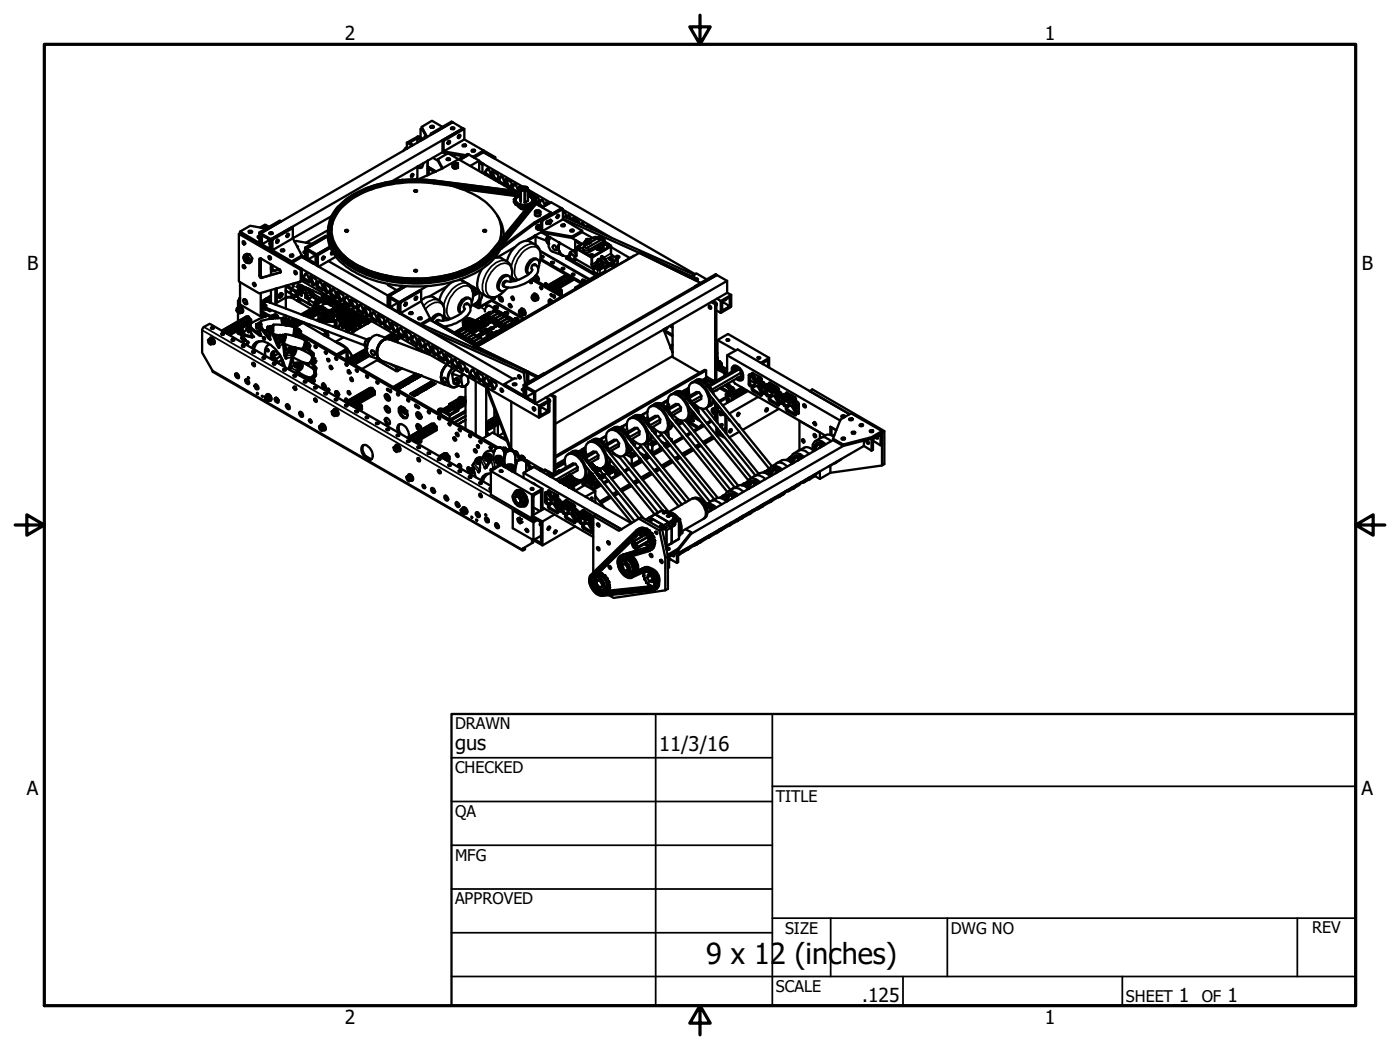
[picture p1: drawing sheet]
<svg xmlns="http://www.w3.org/2000/svg" width="305mm" height="229mm" viewBox="0 0 305 229" stroke-linecap="round" stroke-linejoin="round" font-family="sans-serif">
<defs><g id="words">
<text font-size="6.3" x="153.7" y="209.9">9 x 12 (inches)</text>
<g font-size="4.4">
<text x="99.1" y="163.3">gus</text>
<text x="143.5" y="163.5">11/3/16</text>
</g>
<g font-size="4.2">
<text x="75.1" y="8.6">2</text>
<text x="227.5" y="8.6">1</text>
<text x="5.9" y="58.7">B</text>
<text x="296.5" y="58.7">B</text>
<text x="5.8" y="173">A</text>
<text x="296.4" y="173">A</text>
<text x="187.7" y="218.1">.125</text>
<text x="256.7" y="218.1">1</text>
<text x="267.2" y="218.1">1</text>
<text x="75.1" y="223">2</text>
<text x="227.5" y="223">1</text>
</g>
<g font-size="3.5">
<text x="99.1" y="158.7">DRAWN</text>
<text x="99.1" y="168.3">CHECKED</text>
<text x="99.1" y="177.9">QA</text>
<text x="168.9" y="174.5">TITLE</text>
<text x="99.1" y="187.4">MFG</text>
<text x="99.1" y="196.9">APPROVED</text>
<text x="170.9" y="203.3">SIZE</text>
<text x="207" y="203.3">DWG NO</text>
<text x="285.7" y="203.2">REV</text>
<text x="168.9" y="216">SCALE</text>
<text x="245.1" y="218.1">SHEET</text>
<text x="261.6" y="218.1">OF</text>
</g>
</g></defs>
<!-- layer: Visible (ANSI) -->
<g fill="none" stroke="#000" stroke-width=".51">
<path d="M87.7 39.2h-.3M88.6 31.1l1.1 .6M88.6 32.1l-.3 .1M89.7 37.9l.1-.1a.36 .36 0 0 1 .1 .5 .36 .36 0 0 1-.4 .2zM89.7 37.9l-.2 .5M90.9 31.1v-1l-1.7 1 .8 .5M90.9 29.8l-2.3 1.3v1.3l-.3-.2-.5 .7M90.9 36.3v2.6l-.4 .2M90.9 29.8l.2-.1 1.2 .6M90.9 30.1l.8 .5M90.9 29.8l1 .6M91 36.2l.9 .2"/>
<path d="M91.6 28.1l.5 .3M91.8 27.9l-.2 .2v1.7M91.8 27.6v.3l1 2M92.1 35.6a.82 .82 0 0 1-.3 .9 .82 .82 0 0 1-.9-.1M92.8 29.8l-.3-.1-.1 .1 .1 .4M93.1 36.3l1.8 1-1.5-.9h-.2l-.1 .3M93.1 35v3.2M93.5 36.8l1.1 .7M93.7 27.5a.38 .38 0 0 1 .4-.2 .38 .38 0 0 1 .3 .4l-.5 .1-.1-.1h.6h-.6zM93.8 29.1l.2 .1 4.6-2.6-.3-.1-4.5 2.6v.3M94.2 34.4l1.1 .6M95.3 34.7v.3l1 1.7"/>
<path d="M96.3 30.5l.3 .2v2.3l4.5-2.6v-2.3l-4.5 2.6M96.3 30.5v2.6l.3 .2v-.3l4.7 .8M96.3 27.6l-2.3-1.3-2.2 1.3 1.2 2.2M96.3 33.1l-11 6.4M96.6 33.3l4.3 .7M97 33.3l.3 .2M97.3 34.8a.33 .33 0 0 1 .3-.4 .33 .33 0 0 1 .3 .4h-.6h.6M97.5 33.4l-2.2 1.3 1.1 1.9M97.6 30.7h.1l-.3 .5 .3-.5a.34 .34 0 0 1 .2 .5 .34 .34 0 0 1-.5 0zM97.9 33.5l1.9 1.2M98.2 33.6h.3M98.3 28.1l-.1-.1a.38 .38 0 0 1 .4-.3 .38 .38 0 0 1 .3 .3l-.1 .1h-.5h.5"/>
<path d="M98.5 35.8v.5a.66 .66 0 0 0 .6 .4 .66 .66 0 0 0 .6-.4v-.5M98.6 35.6a.6 .6 0 0 1 1 .2 .66 .66 0 0 1-1-.1zM98.7 36.6l.2 .1 .6-.1M98.7 35.5a.43 .43 0 0 0 0 .6 .43 .43 0 0 0 .6 0l.4-.3-.2-.3M98.8 35.6l.3-.1-.4 .2 .1 .1M98.8 35.6v.2M99 35.9h.2M99.1 35.5l.3 .1a.3 .3 0 0 1-.2 .4 .3 .3 0 0 1-.4-.2l.1 .1M99.1 35.5l.3 .1-.1 .3M99.1 35.5v.4M99.8 29.6l.1-.2-.2 .4 .4-.5a.41 .41 0 0 1 .1 .5 .41 .41 0 0 1-.5 .2zM99.8 34.7l2-1.2 .3 .2-2 1.1 2-1.1 2.2 1.3-1.9 1.1"/>
<path d="M99.8 34.7l-3.7 2.1-5 2.3M99.8 34.7l12 6.8M100.8 31.5a.37 .37 0 0 1 .4-.1 .37 .37 0 0 1 .2 .4 .36 .36 0 0 1-.4 .1 .36 .36 0 0 1-.2-.4zM100.8 31.8h.5M101.1 28.1l-.3-.2-4.5 2.6M101.1 30.4l4.2 2.4-2.2 1.3M102.7 32.7v-.1a.37 .37 0 0 1 .4 0 .37 .37 0 0 1 .3 .3 .38 .38 0 0 1-.4 .2 .38 .38 0 0 1-.3-.4zM102.7 34l.4 .1M102.7 33h.6M103.1 34.1v.1M104.3 35.1l1 .6-.3 .2v1.8M104.3 35.4l.7 .5"/>
<path d="M104.3 35.2l9.5 5.4M104.3 35v2.2M107.8 34.5v-.3l-.3 .2-2.2-1.3 46 26.6M107.8 34.2l-2.5-1.4v.3l-2.1 1.3M52 50.9l13.5 7.8M52.3 50.4v.4l4.5 2.5v-2.5l2.2 1.3 41.8-24.2-2.2-1.3-41.8 24.2v2.5l2.2 1.4v-2.6v2.6l4.5 2.6M52.3 50.8l65 37.5v2.6l-51.6-29.7M52.8 57.8a.37 .37 0 0 1 .5 .1 .37 .37 0 0 1-.1 .5l-.3-.2zM52.9 52.5a.4 .4 0 0 1 .4 .2 .4 .4 0 0 1-.1 .5 .44 .44 0 0 1-.3-.7zM53.1 57.7l.3 .5M53.1 52.6l.3 .4M54.2 50.3a.41 .41 0 0 1 .4-.1 .41 .41 0 0 1 .3 .3 .38 .38 0 0 1-.5 .2 .38 .38 0 0 1-.2-.4z"/>
<path d="M54.2 50.6h.6M56.5 51.4h-.3l-.1 .2 .4 .2M56.5 51.7l-.3 .1M56.8 56.3v3.5M57.1 49.6l.6-.4v.5M57.7 49.2l.6 .3M58 49.8l-3.5-.7-2.2 1.3 4.2 2.5v-2.3l4.5-2.6 .2 .2-4.4 2.6-.3-.2M58.4 55.9a.34 .34 0 0 1 .5 .1 .34 .34 0 0 1-.2 .5zM58.6 49.4l-.9-.5-1.1 .6M58.7 55.8l.3 .5M58.7 50.9h-.1a.4 .4 0 0 1 .4-.4 .4 .4 0 0 1 .4 .3l-.3 .2-.4-.1h.6M58.7 52.9l-.1 .1 .1 .2"/>
<path d="M58.7 52.2l-1.7-1v2l1.7-1v2l-1.7-1M59 58.5l.2 .5 .2 .1M59 57.6v2.2M59.3 52.2l4.5-2.5v2.2l-4.5 2.6zM60.4 52.2l-.3 .5 .4-.5a.34 .34 0 0 1 .1 .5 .34 .34 0 0 1-.5 .1zM61.2 54.7h.6M61.3 54.3a.35 .35 0 0 1 .4 0 .35 .35 0 0 1 .1 .3 .42 .42 0 0 1-.6-.2zM62.5 51l.2-.1-.3 .5 .3-.5a.37 .37 0 0 1 .1 .4 .37 .37 0 0 1-.4 .2zM63.1 55.6a.38 .38 0 0 1 .4-.2 .38 .38 0 0 1 .3 .4 .42 .42 0 0 1-.7-.2zM63.2 55.8h.6M63.5 56.9v.4l2.2-1.4v-.3l2.6 1.5M63.8 49.7l-.3-.2-4.5 2.6 .3 .1"/>
<path d="M64.1 59.1a.34 .34 0 0 1 .5 .1 .34 .34 0 0 1-.3 .5l-.2-.3zM64.1 52.6l.4-.1 3.4 .6M64.1 52.6h.1M64.3 59.1l.3 .4M64.6 53.5l.3 .2-.1 .2M65.7 58.5l-13.4-7.7-.3 .1v10.4l4.5 2.6 9.2-2.7v-2.7l-.2 .2v2.6M66.4 53.9l.3 .2 4.5-2.6-.3-.2-4.5 2.6v2.1M66.4 54.7l-.4 .2 .4 .2M66.4 55l-.2 .1M66.7 54.1l2.3 1.3 2.8-1.7-2.8 1.7v2.4v-2.4l.2 .2v2.4M66.7 54.1v2.1M67 56.4v-1.9l1.7 1.1v1.9l-.4-.2"/>
<path d="M68.3 57.4v-.3l-.3 .2-2.3-1.4 46.1 26.6M68.7 55.6l-1.6 .9M70.3 55.9l.2-.1a.37 .37 0 0 1 .1 .5 .37 .37 0 0 1-.5 .2zM70.4 55.9l-.3 .5M71.4 51.4l-4.7 2.7M71.4 50.2a8.4 8.4 0 0 0 4 7.9 27.6 27.6 0 0 0 18.4 4.1 22.2 22.2 0 0 0 13.5-5.6l.8-.9 1.1-2M71.4 50.1l-4.8 2.7M71.5 56.8l13.2 7.7v2.4v-2.4l2.2 1.3v2.4v-2.4l6.1-3.5M71.7 50.1a8.6 8.6 0 0 0 4.6 7.1 28.4 28.4 0 0 0 20 3.3 19.4 19.4 0 0 0 11.3-5.8M71.9 54l-2.7 1.6M72.2 47.1l-8.4 4.8 1.9 3.7-2.2 1.3-4.2-2.4M72.6 55.1l-.4 .3a.43 .43 0 0 1 .1-.7l-.2 .5"/>
<path d="M73.2 55.9l-3.8 2.1M75.2 50.1l.4-.1 .2 .2a.29 .29 0 0 1-.3 .2 .29 .29 0 0 1-.3-.2zM75.3 50.4h.3M90.2 41.5a.29 .29 0 0 1 .4-.1 .29 .29 0 0 1 .1 .3h-.4zM90.2 58.9a.27 .27 0 0 1 .4-.2 .27 .27 0 0 1 .1 .4h-.3zM90.4 41.7h.3M90.4 59.1h.3zM97.9 40.3a18 18 0 0 1 9.4 5.3 6.9 6.9 0 0 1 1.4 7M105 58.5a4.9 4.9 0 0 0-.6 5.1l1.5 .9M105.3 50.1a.28 .28 0 0 1 .4-.1 .28 .28 0 0 1 .1 .4 .28 .28 0 0 1-.4 .1 .28 .28 0 0 1-.1-.4zM105.4 50.4h.3M108.3 47a7.3 7.3 0 0 1 1.4 4.4"/>
<path d="M109.2 50.2l-.3 2.2M112 53.8l-3.8 2.3M112.5 44.6a1.63 1.63 0 0 0 2.1 .7M113 45.1l.7 .2h.9M113.2 45.1a1.1 1.1 0 0 0 1.2 .4M113.2 42.6h.1M113.2 41v2.4M113.3 45.3v.1v-.1M113.3 40.8l.3-.1a.8 .8 0 0 1 1.3 .4 .9 .9 0 0 1-1.6-.1zM113.3 41.5v2.4M113.3 41.5h.1M113.4 41.5v2.4"/>
<path d="M113.4 45.3v.1M113.5 40.7a.32 .32 0 0 0-.3 .2 .32 .32 0 0 0 .1 .4v.2M113.7 45.5h.1M113.8 41a.32 .32 0 0 1 .3-.2 .32 .32 0 0 1 .3 .3 .32 .32 0 0 1-.4 .2 .32 .32 0 0 1-.2-.3zM114.2 41.7v2.4M114.2 45.3v.3M114.6 41.4a.55 .55 0 0 1-.9 .1h-.3M114.6 40.7l.2 .2a.27 .27 0 0 1 .1 .3 .27 .27 0 0 1-.3 .2M114.9 41.3l5 2.8M114.9 41.3v2.5M115.4 42.8l.1 .1M116.3 57.8l.2-.1 .3 .1"/>
<path d="M116.3 48.5l3.7-2.2v.3l-3.7 2.2-7.4 5.5M116.4 51.3l-.3 .4-1 .4M116.5 46.2v.5a.72 .72 0 0 0 1.2 0v-.5M116.5 51.3l-.6 .5-.9 .3M116.5 46a.54 .54 0 0 1 .6-.3 .54 .54 0 0 1 .4 .5 .6 .6 0 0 1-1-.2zM116.6 51.2v2.1l-1.2-.7a3.2 3.2 0 0 0-3.6 1.5l-1 1.5-.4 1.3-1.4-.8h-1.3M116.6 51.5l2.3 .9M116.6 46.9l.3 .2 .6-.2M116.6 45.8l-.1 .2a.54 .54 0 0 0 .6 .5 .54 .54 0 0 0 .5-.5l-.2-.2M116.6 57.7a.68 .68 0 0 0-.8 .2 .68 .68 0 0 0 .1 .8M116.6 44.4l3.4 1.9M116.8 46.2l-.1-.1a.33 .33 0 0 0 .4 .2 .33 .33 0 0 0 .2-.3h-.6l.5-.1 .2 .2-.1 .1"/>
<path d="M116.9 45.9v.4M117 44.5l1.2 .6M117 46.3h.2M117 56.5a1.44 1.44 0 0 0-2.1 .9 1.53 1.53 0 0 0 .2 2.3 2.31 2.31 0 0 1 1.2-3.2 .85 .85 0 0 1 1 .2 .85 .85 0 0 1 .1 1l-.2 .8M117.1 49l-.4 .6M117.2 45.9v.3M117.3 49.5l.2-.2a.39 .39 0 0 1 .3 .4 .39 .39 0 0 1-.5 .3l-.1-.2zM117.3 49.8l.1 .1 .2-.2-.2 .2zM117.3 49.5v.2M117.3 49.6l.3 .1M117.5 49.4l.2 .1v.2v-.3h-.2l-.2 .3M117.5 49.4l.2 .1"/>
<path d="M117.7 49.2l-.4-.2a.6 .6 0 0 0-.5 .8l.4 .2M117.8 55.8a.27 .27 0 0 1 .3-.1 .27 .27 0 0 1 .2 .3l-.3 .1zM117.8 49.5v-.2a.49 .49 0 0 0-.6 .1 .49 .49 0 0 0 0 .6h.3M117.8 47.9l.2 .2v2.3l4.6-2.6v-2.3l-4.6 2.6M117.8 50.5l-3.3 2M117.8 47.9v1.4M117.9 56h.3M118 45.1l2-1 2.3 1.2-6 3.5v-.3l-7.1 5.3M118.9 52.2l.4-.8a1.13 1.13 0 0 0 .1 1.7M119 48.3l.1 .2M119 48.5l-.1 .1M119.3 48.7l.1 .1"/>
<path d="M119.4 53l.4-1.4a2.26 2.26 0 0 0 .5 3.2l2.1 .8M119.4 48.1a.36 .36 0 0 0-.5 .2 .36 .36 0 0 0 .3 .5l.1-.2M119.6 48.5l.1 .1M119.7 48l.1-.1a.4 .4 0 0 1 .1 .6 .4 .4 0 0 1-.5 .1v-.3zM119.7 48.1h.2l-.4 .4a.25 .25 0 0 0 .4 0 .25 .25 0 0 0 0-.4l-.2 .5-.2-.1M119.8 48.3l.1 .1M119.8 47.8l.2 .1M120 57.1a.32 .32 0 0 1 .3-.1 .32 .32 0 0 1 .3 .2 .31 .31 0 0 1-.3 .2 .31 .31 0 0 1-.3-.3zM120 48.1v-.1a.45 .45 0 0 0-.5 .2 .45 .45 0 0 0 .1 .6l.2-.1M120.1 57.3h.4M120.2 57.3h.1M120.4 53.5a.56 .56 0 0 1 .7 .3 .56 .56 0 0 1-.1 .7l-.6-.5z"/>
<path d="M121.4 46.8a.38 .38 0 0 0-.2 .3 .38 .38 0 0 0 .1 .4 .46 .46 0 0 0 .2-.8l-.3 .6M121.6 53.8l.2-1a2.29 2.29 0 0 0 .7 2.8M121.7 52.8a2.21 2.21 0 0 0 .8 2.8M122.2 49a.35 .35 0 0 1 .4-.2 .35 .35 0 0 1 .2 .5h-.4zM122.2 58.5a.29 .29 0 0 1 .4-.2 .29 .29 0 0 1 .2 .3l-.2 .1zM122.3 55.5a2.23 2.23 0 0 1-.4-2.7 2.06 2.06 0 0 0 .7 2.8h-.1M122.3 49.2h.6M122.4 58.6h.3M122.6 47.1l28.5 12.7 .5-.3 2.3 1.3M122.6 45.5l-.3-.2-4.5 2.6M122.6 47.8l4.1 2.4-2.2 1.3-6.5-1.1v.3l-.2-.2v-1M122.6 47.6l16.6 7.5"/>
<path d="M122.6 45.7l10.4 6M123.3 59.8l-4.4 2.6M123.3 59.9l-4.4 2.5M123.4 59.9l-4.3 2.5M123.4 59.9l-4.3 2.6M124 55.5l-.7 .4M124.2 50.1a.38 .38 0 0 1 .4-.2 .38 .38 0 0 1 .3 .4l-.1 .1a.35 .35 0 0 1-.4 .1 .35 .35 0 0 1-.2-.4zM124.3 50.4h.5M124.5 59.8a.29 .29 0 0 1 .3-.3 .29 .29 0 0 1 .2 .4h-.3zM124.7 59.9h.3M124.8 59.9h.1M125 56.2l4.3 2.5"/>
<path d="M125.2 52.5l1.3 .8M125.5 52.4l-.3 .1v1.9M125.5 54.7h-.2a.26 .26 0 0 0-.3 .2 .26 .26 0 0 0 .3 .3h.2M125.5 54.2l3.2 1.8M125.7 54l.3 .2M125.7 53.8h.5a.22 .22 0 0 1-.2 .3 .22 .22 0 0 1-.3-.3zM125.9 54.2l2.4 1.4M125.9 53.7l-.4 .3 .4 .2M125.9 53.7l.1 .1v-.1M125.9 53.7h.1M126 53.7l.4 .1-.2 .3-.2 .1M126 53.8l.4 .2"/>
<path d="M126 54.2h-.1M126.1 53.5h-.2l-.2 .3M126.2 54l-.1 .1M126.7 50.2v.3l-2.2 1.3v-.3M126.7 50.5l2.3 1.3M126.7 53.1l-2.2-1.3-6.5-1.1 6.8 3.8M127 53l.2 .1 .1-.2 .2 .2h-.3l.1 .1zM127 53l.3 .1M127.2 53.1h.3M127.2 53h.1M127.3 52.9l.3 .1M127.4 52.5h.2l-.3 .3z"/>
<path d="M127.6 49.3l.2-.1v.2M127.6 52.7l.4 .1h-.3l.1 .2zM127.6 52.3v.3M127.6 52.8h.1M127.6 52.8h.2h-.1M127.7 52.1l-.1 .2 .3 .2M127.8 49.2l1.2 .7M128.2 52.1l.1 .1M128.3 52.3a.28 .28 0 0 0-.4-.3 .28 .28 0 0 0-.1 .4h.2M128.3 55.7l.5 .2 .5-.2M128.5 55.6v-.1a.52 .52 0 0 1 .7 .1M128.5 55.6a.52 .52 0 0 1 .7 0"/>
<path d="M128.5 55.6h-.2M128.5 55.6a.31 .31 0 0 0 .3 .2 .31 .31 0 0 0 .3-.2M128.6 55.5l.5 .1a.26 .26 0 0 1-.3 .2 .26 .26 0 0 1-.2-.3zM129.2 55.6h.1M129.2 51.8l.4-.2 .5 .2M129.4 51.8l.1 .2M129.5 51.8h.4a.23 .23 0 0 1-.2 .2 .23 .23 0 0 1-.2-.2zM129.7 54.2h.3M129.7 57.7l-.3 .1M129.7 57.8l.2 .2M129.8 57.8l.1 .2M129.9 54.1l.1 .1h-.3"/>
<path d="M129.9 54.1h.1M129.9 54.1l.2 .1-.2-.2 .1 .2-.2-.2 .1 .2h-.2M129.9 54.1l.2 .1M129.9 51.8l-.1 .2M129.9 57l.2-.2a.37 .37 0 0 0-.2 .5 .37 .37 0 0 0 .5 .2h.3l-.4 .2-.6-.4zM129.9 54h.1M130 58h.1M130.1 56.6v.5a.46 .46 0 0 0 .4 .3 .46 .46 0 0 0 .4-.3v-.5M130.1 58l.3 .3M130.1 58.1l.3 .1M130.2 51.8a.63 .63 0 0 1-1 0l-3.3 1.9M130.2 56.5a.32 .32 0 0 1 .4-.1 .32 .32 0 0 1 .2 .3 .32 .32 0 0 1-.4 .1 .32 .32 0 0 1-.2-.3z"/>
<path d="M130.3 56.4l-.1 .1a.35 .35 0 0 0 .3 .3 .35 .35 0 0 0 .4-.3l-.1-.1M130.3 51.8l-3 1.7M130.3 57.7v.4M130.9 56.8l.4 .3-.2 .4h-.4a.37 .37 0 0 0 .5-.2 .37 .37 0 0 0-.3-.5zM131 51.8l.1 .1-.5 .3-.4-.1 .1-.2M131 58.2l-.3 .1M131 58.1l-.3 .1M131.1 53.7h.2h-.2l.2 .1zM131.1 53.7l.2 .1M131.1 57.5v.5M131.3 53.7h-.2M131.3 57.6a.62 .62 0 0 1-.2 .6 .62 .62 0 0 1-.7 .1l-.5-.1"/>
<path d="M131.3 53.7v.1M131.3 57.1a.8 .8 0 0 1-.2 .8 .8 .8 0 0 1-.8 .2l-.6-.3v-.5M131.3 57.9l-.1 .1M131.3 57.8l-.1 .2M131.4 57.8l-.3 .4M131.6 52.8l-.2 .3-3.4 1.9a.81 .81 0 0 1-1.1-.4M131.6 52.6l1 .5M131.7 59.1l-1.1 .5M132.3 53.4h.5a.25 .25 0 0 1-.3 .3 .25 .25 0 0 1-.2-.3zM132.3 53.5l.1 .2M132.5 53.2l-.4 .2 .4 .3M132.5 53.3l-.4 .2"/>
<path d="M132.5 53.7h.1M132.6 56.3a.4 .4 0 0 1 .5-.2 .4 .4 0 0 1 .2 .5 .47 .47 0 0 1-.7-.3zM132.6 53.2l.4 .3-.4 .2M132.6 53.1l-.1 .1M132.6 53.7l-3.3 1.9M132.8 53.5l-.3 .2M132.8 53.5h.1M133 53.7l-4 2.3M133 53.8l4.2 2.4M133.8 57.3l-2.1 1.2M134.1 55.8a.39 .39 0 0 1 .5-.1 .39 .39 0 0 1 .2 .4 .41 .41 0 0 1-.4 .1 .41 .41 0 0 1-.3-.4zM134.2 56.1h.5"/>
<path d="M138 55.7l-34.7 20.1M139.2 55.1l.2-.2 11.3 5.5-.3 .1zM146 58.1l4.6 2 .5-.3 .1 1.1M45.5 74a.52 .52 0 0 1 .4 .9 .55 .55 0 0 1-.4-.9 .61 .61 0 0 0 .5 .9M45.7 73.9a.38 .38 0 0 1 .3-.4 .38 .38 0 0 1 .4 .4 .76 .76 0 0 1 .1 1h-.3M45.7 73.8l.3-.2 .5 .4 .1 .6-.4 .3M45.8 73.5a.91 .91 0 0 1 .8 1.4h-.1M45.9 71.4a.3 .3 0 0 1 .4-.2 .3 .3 0 0 1 .2 .4h-.3zM46 71.6h.4M46 73.6l-.7 .4M46.5 74l-.4 .3 .1 .6-.4 .2-.4-.4-.1-.7 .3-.1 .5 .4M48.3 72.6h.5a.29 .29 0 0 1-.3 .3 .29 .29 0 0 1-.3-.3z"/>
<path d="M48.3 72.9h.3M48.5 72.8l-.1 .1M49.1 72.5l5.4-3.1 .2 .2v.2l-5.1 2.9M50.5 73.9h.4l.1 .1a.26 .26 0 0 1-.3 .2 .26 .26 0 0 1-.2-.3zM50.5 74.2h.4M51.6 67.1l.3-.2h.5l.4 .5-.1 .5-.4 .3M51.6 67.1l.3 .1 .4 .5v.5h-.4l-.4-.6zM51.6 67.3a.49 .49 0 0 1 .5 .2 .49 .49 0 0 1 0 .6 .59 .59 0 0 1-.5-.8zM51.7 72.1l.2 .4 .3 .1M51.8 67.2a.54 .54 0 0 0 .4 .8M51.8 66.9a.62 .62 0 0 1 .7 0 .62 .62 0 0 1 .3 .5l.1 .4-.2 .3h-.2M51.9 66.7a.81 .81 0 0 1 .9 .4 .81 .81 0 0 1-.1 1"/>
<path d="M52 71.9a.4 .4 0 0 1 .3 .4 .4 .4 0 0 1-.3 .3l-.4-.5M52.1 71.8l.2 .5v.5l-.4-.1-.4-.5M52.1 65v.3M52.3 64.8l-.2 .2h.2M52.3 61.5v4.8l4.5 2.6M52.4 66.9l-.5 .3M52.5 71.6l.3 .4-.1 .5-.4 .3M52.5 73.5l.6 .8 .4-.3M52.6 71.6a.57 .57 0 0 1 .3 .5 .57 .57 0 0 1-.4 .5M52.6 75.2a.3 .3 0 0 1 .4-.1 .3 .3 0 0 1 .2 .3l-.4 .1zM52.6 71.5a.65 .65 0 0 1 .1 1.1M52.8 75.5h.3"/>
<path d="M52.8 72l-.5 .3M52.8 67.4l-.5 .3M52.8 73.3l-.3 .4 .6 .6M53 65.5a.39 .39 0 0 1 .4-.4 .39 .39 0 0 1 .3 .5 .34 .34 0 0 1 .1 .5 .34 .34 0 0 1-.5 .1M53.1 65.2a.64 .64 0 0 1 .5 1 .61 .61 0 0 1-.5-1zM53.1 74.3h.1M53.1 74.3l-.2 .3M53.7 69h.1M53.7 69l-5.4 2.9M53.7 69l-5.3 3M53.7 71.4l.4 .9 .4-.2M54.1 71.2l-.4 .2v.4l.4 .5"/>
<path d="M54.1 68.9l-5.6 3.2M54.2 69.1l-.3-.2-5.4 3.2M54.2 69.1l.2 .3M54.2 69.1l-5.4 3.2M54.5 69.9l.2 .2M54.7 70.1v.3l-4.7 2.6M54.7 69.6l-5.3 3M54.7 70.1l-4.8 2.8M54.9 76.6v-.1a.29 .29 0 0 1 .4-.1 .29 .29 0 0 1 .1 .4h-.4zM54.9 75.8a2.05 2.05 0 0 1 3-1.3 7.9 7.9 0 0 1 4.1 5.4v-.1M54.9 79.1a.43 .43 0 0 1 .5 .1 .43 .43 0 0 1 0 .6l-.3-.2zM55.1 76.8h.3"/>
<path d="M55.1 61.7a.34 .34 0 0 1 .5 .1 .34 .34 0 0 1-.2 .5zM55.2 79l.3 .6M55.4 61.6l.2 .5M55.4 79.2l.1 .3M55.8 70.5l.1 1M55.9 74.4l-.4 .4-.4 1.1M56.3 70.5l-.5 .1v.8l.1 .1M56.4 71.4l-.5 .1M56.5 60l.1 .5h.3M56.8 70.6v.4M56.8 63.8v5.1l.2-.1v-3.3l1.7-1v1.2M56.8 72.9v.3"/>
<path d="M57 66.2h.1M57.1 66.2l.1 1.1M57.1 67.2l.1 .1M57.2 77.8l.4-.1 .1 .2a.26 .26 0 0 1-.3 .2 .26 .26 0 0 1-.2-.3zM57.2 67.3l.9 .1M57.3 78h.3M57.3 67.3l-.3 .1M57.3 73.4a.3 .3 0 0 1 .4 .2 .3 .3 0 0 1-.2 .4l-.3-.4zM57.5 66.3l.5 .2v.6l-.4-.2M57.5 66.5v.1M57.5 68.8l.1 .2M57.5 73.5l.2 .3"/>
<path d="M57.7 69l-.4-.3v.4M57.7 65.2h.1M57.8 65.2l.8 .1M57.8 65.1l.4 .1M57.8 65.2l-.7 1M57.8 65l.2 .2M58.1 67.4l.6 .4M58.1 64.9l.1 .3M58.2 72v.1M58.2 65.2l.4 .1M58.2 71.4v.4zM58.2 65.7a.74 .74 0 0 0-.6 .5 .74 .74 0 0 0 .1 .8l21.7 8.2"/>
<path d="M58.2 71.4h.1M58.2 65.7l21.7 8.2M58.3 71.1h.6v.3l-.1 .7h-.6M58.3 71.1l-.1 .9zM58.3 76l.2 .3M58.3 67.2l-.2 .2M58.4 71.1l-.2 1M58.6 65.3l.1 .6a.65 .65 0 0 0-.5-.6 .65 .65 0 0 0-.7 .4 1.02 1.02 0 0 0 .2 1.7l.5-.2M58.7 67.4v.4l.3-.3M58.9 69l.1 .4M58.9 69.3h.1M59 63.2v2.8"/>
<path d="M59.1 78.2l-.1-.2 .4-.3 .7 .5 .2 .7M59.2 77.8a.98 .98 0 0 1 1 1.1 .99 .99 0 0 0-.9-1.1l-.2 .1v.3M59.3 71.2v.9M59.3 71.4h.1M59.4 79.2a.3 .3 0 0 1 .3-.2 .3 .3 0 0 1 .2 .3l-.3 .1zM59.4 78.4v-.1a.3 .3 0 0 1 .4 0 .3 .3 0 0 1 .1 .4M59.5 76.5l-.3 .7 .1 .5M59.6 79.4h.3M59.6 76.8l.3 .6M59.7 76.5l-.1 1M60 65.8l.3 .1 1.9-1.1v-2.6v5M60 62.9v3.5"/>
<path d="M60 67.8v.8M60.3 62.8v3.1M60.3 68.6l.3 .6M60.3 68.6l.1 .1M60.3 68.6l-.2 .2M60.4 68.7l.2 .5zM60.6 69.2h.1M60.6 69.2l-.2 .1M60.6 73.6h.2M60.6 77l-1.2 .7M60.7 73.3l.1 .1M60.8 73.1v-.1a.46 .46 0 0 1-.1 .8l-.1-.2z"/>
<path d="M60.8 73h.1a.51 .51 0 0 1-.1 .8h-.2M60.8 73.2l-.1 .5zM60.9 64l.1-.1a.27 .27 0 0 1 .1 .4 .27 .27 0 0 1-.4 .1M61 72.9l.5 .2v.4l-.3 .5-.5-.1M61 77.3l-.2-.2a1.01 1.01 0 0 0-1.7-.3v1.1M61 63.9l.3-.1a.6 .6 0 0 1 .1 .8 .6 .6 0 0 1-.7 .2v-.5zM61 63.9v.4l-.3 .2M61.1 77.5l-1 .7M61.2 79.4h.2M61.3 78.5l.2 .4M61.3 78l.2 .7-.2 .8M61.4 78.3l-1 .6"/>
<path d="M61.5 70h.1M61.5 78.4l-1 .6M61.5 69.7l.1 1M61.5 70.5h.1M61.9 73.4l.1 .1M62 73.2l-.2 .7M62.2 64.8l.5-.1 .9 .1M62.2 64.7l.8-.1 .6 .2M62.2 68.7v.8M62.2 63.4h.2M62.2 62.4l2.2 1.2M62.5 62.2l2 1.2"/>
<path d="M62.7 70.7l-.3 .2M62.7 70.4h.4M62.8 76.3l.2 .1M62.9 76l.2 .1-.1 .2 .1-.2M62.9 76l.2-.1 .1 .1-.3 .5zM62.9 69.7l-.2 .1M63 69.8l.1 .5zM63 75.8l.1-.1a.54 .54 0 0 1 .2 .6 .54 .54 0 0 1-.5 .3l-.1-.2M63 75.8a.38 .38 0 0 1 .2 .5 .38 .38 0 0 1-.5 .2zM63.1 69.8h-.2l.2 .6M63.1 70.3v.1M63.2 69.1l-.8 .4"/>
<path d="M63.2 75.8l.4 .1a.55 .55 0 0 1 .1 .6 .55 .55 0 0 1-.5 .3l-.4-.2M63.3 63.2v.5M63.6 64.8l4.1 2.4M63.8 61.8h-.2M64 62.4l-.4 .2M64 69.4l-.9 .5M64.1 76.3v.4M64.1 71.9v.6M64.3 61.7l-.5 .3-.2-.2M64.3 69.5l-1.2 .6M64.3 79.2h.3l.1 .2-.4 .3-.1-.3zM64.3 79.2l.2 .1-.1 .2"/>
<path d="M64.4 64.5l.2 .1 .2-.1M64.4 63.6v.9l-2.2-1.2 2.3 1.3M64.4 61.6l9.5 4.2M64.5 79.3l.1-.1-.2 .4-.2-.2M64.5 63.4l-.1 .2M64.5 63.8l.3 .1M64.6 62.4l.7 .5M64.6 62.4l.9 .5M64.6 69.6l-1.8 1M64.7 79l.3 .2a.5 .5 0 0 1 .1 .6 .5 .5 0 0 1-.6 .2l-.3-.1M64.8 69.7l-2.1 1.2M64.8 63.9l.1 .9"/>
<path d="M64.9 62.6l.6-.4v.9M64.9 64.8l2.4 1.4M64.9 64.8l2.3 1.4M65 63.6l-.2 .3M65 63.1l.7 .1M65 63.1a1.09 1.09 0 0 0-.5 1.3l.4 .2M65 63.6l.7 .4M65 63.1l.4 .3M65.1 69.8l-2 1.1M65.2 72.6h.2M65.3 72l.2 .1M65.3 62l-.7 .4"/>
<path d="M65.3 62.9l.2 .3M65.3 62.9l-.8 .5M65.4 63.2l.1 .1-.2-.1 .1 .1M65.4 63.3h.1M65.4 63.2h.1M65.4 63.4h.1M65.4 62l.1 .2M65.4 63.2v.1M65.4 63.4h-.1M65.5 72.1v.5h-.1M65.5 72.1l-.1 .5M65.5 70l-1.6 .9"/>
<path d="M65.6 63.4l.1 .8M65.7 63.4l.1-.2-.8 .4M65.7 63.4l.7 .5 .1 .9M65.7 63.4v1l-.9-.5M65.7 62.2l-.2 .1M65.8 63.1a.49 .49 0 0 0 0 .5 .49 .49 0 0 0 .6 .2h.4l.6-.4M65.8 62.7l-.3 .2M65.8 70.1l-1.3 .8 1.4-.8M65.9 70.3l9.7 5.6-2.3 1.3M66 70.2l-1.5 .9M66.2 70.2l-1.7 .9M66.4 63.9h.3"/>
<path d="M66.5 64.8l.2-.2 .7 .4 .2-.1M66.5 64.8l.7 .5M66.7 63.9l.9-.5v.7l-.9 .5zM67.2 79.6h.1M67.2 66.2l.2 .1M67.2 65.3l1.1 .6M67.2 66.2l1.1 .5M67.4 75.1h.1v.3l-.1 .3h-.2M67.4 65l-.2 .3M67.4 63.2h.2v.2M67.5 75.2l-.1 .5M67.6 63.8l.4 .3 .6 .2"/>
<path d="M67.6 64.1l.6 .4M67.6 64.1l.7 .5M67.6 63.3v.8M67.9 64.6l1.6 .7M67.9 64.6a1.34 1.34 0 0 0-.7 1.6M67.9 64.6l1 .6M68.1 63.2l-.1 .9M68.1 63.2l.2 .9 2.1 1.2M68.2 64.5l.1 .1M68.2 64.5l-.1 .1M68.3 66.7l.3 .1M68.5 75.2a.28 .28 0 0 1 .3 .2 .28 .28 0 0 1-.1 .4z"/>
<path d="M68.5 66.8l-3 1.7M68.6 78.5l.1 .2-.3 .3M68.7 78.6l-.2 .4M68.7 66.9l-2.9 1.7M68.8 75.2l.1 .3M68.8 65.5l.2-.2 .5 .1a.94 .94 0 0 0-.9 1.4 .76 .76 0 0 1 .2-1.3zM68.9 67.1l-2.8 1.6M69.1 67.2l-2.7 1.6M69.3 67.4a1.29 1.29 0 0 0 .9 1.3M69.3 67.6a1.29 1.29 0 0 0 .9 1.2M69.3 67.8l-2.2 1.3M69.3 67v.3"/>
<path d="M69.3 68.3l-1.6 1M69.3 68.1l-1.8 1.1M69.3 68.3l-1.7 1M69.3 67.4l-2.6 1.5M69.3 68.1l-1.9 1.1M69.5 69.3l-.7 .4M69.5 69.2v.8M69.5 65.4a.64 .64 0 0 0-1 .4l-.2 .1v.8M69.5 66.9h.3l-.1 .2zM69.5 66.9v.1M69.7 65.6a1.05 1.05 0 0 0-.7 1.3M69.7 67l-.1 .1"/>
<path d="M69.7 66.9v.1M69.7 67l.1 .1M69.8 69.2v.9M69.9 65.6a.86 .86 0 0 0-.9 0 .86 .86 0 0 0-.4 .9l.1 .4 .3 .2M69.9 67.4l.8 .4M69.9 69.2l.4 .1M70 71.6l.8 .3M70 67v.4l-.7-.1M70 66.8v.1M70 69.2v1M70.1 66.7v.5M70.1 64.1a.79 .79 0 0 0 .6 1.2"/>
<path d="M70.1 66.7l.6 .4-.6 .1M70.2 68.1l.1 .1M70.3 65.9a.65 .65 0 0 0-.7-.3 .65 .65 0 0 0-.5 .6l-.1 .2a.64 .64 0 0 0 .3 .9M70.3 64.5l.4 .2 .1 1-.1-.9zM70.3 64.5l.2 .5 .2 .2M70.4 68.8l.3 .1M70.4 68.9l.3 .1M70.7 66.2l-.6-.4a.92 .92 0 0 0-.8 1.4M70.7 76.5a.34 .34 0 0 1 .4 .2 .34 .34 0 0 1-.1 .4l-.3-.3zM70.7 64.7l.4 1.3M70.7 67.8l.2 .1M70.7 65.5l-.5 .3"/>
<path d="M70.8 67.1a1.21 1.21 0 0 0 1.4 .3M70.8 67.1l-.6 .1a1.98 1.98 0 0 0 2.5 .4l-.5-.2v.4M70.8 67.1v.7M70.8 65.7l.2 .3M70.8 65.7l-.4 .2M70.9 65.2l.1 .5zM70.9 68.9l.2 .1M70.9 69l.2 .1M70.9 65.6l.2 .4M70.9 65.9l-.3 .2M71 76.6l.1 .2M71.1 69.7h.1"/>
<path d="M71.1 67.9h.1M71.1 65.8h.1M71.2 73.2l.2-.1v.1l-.2 .1zM71.2 73.3h.1M71.2 66a1.55 1.55 0 0 0-1.2 .7M71.2 66.1h.8l-.2 .3zM71.2 73.2h.1M71.2 73.2h.2M71.2 73.1v.1M71.3 78.1a.3 .3 0 0 1 .4 .2 .3 .3 0 0 1-.2 .4l-.2-.2zM71.3 72.1l-.6 .4-.2 .5M71.3 69h.3"/>
<path d="M71.3 69.1l.3 .1M71.4 72.8l-.3-.1-.3 .5M71.4 69.7h.2M71.4 67.9h.2M71.4 68.6h.2M71.5 72.2l-.5 .3-.4 .5M71.6 78.2l.1 .2M71.6 64.8l-.6 .5M71.8 69.7h.1M71.8 67.9h.1M71.8 68.6h.1M71.8 64.9l-.8 .4"/>
<path d="M71.9 65.9l-.5 .1M71.9 65.6l-.6 .3M72 79.7l.3 .6a.36 .36 0 0 1-.5-.2 .36 .36 0 0 1 .2-.5l.3 .6v-.1M72 69h-.2M72 69.1l-.2 .1M72 65l-1 .5M72.1 65.4h.2v.2l-.3-.1zM72.1 65.4v.1M72.1 66.1a.94 .94 0 0 1 1.1 1.2l-.7-.4M72.1 66.5v-.4l-.2 .4a.46 .46 0 0 1 .6 .2 .46 .46 0 0 1-.2 .6l.5 .3M72.2 69.7h.1M72.3 65.5l-.2 .1"/>
<path d="M72.3 67.9h-.2M72.3 65.4v.2M72.3 65.2l-1.1 .5M72.5 66.1l.5 .3M72.5 69l-.3 .1M72.5 68.9l-.3 .1M72.5 65.2l-.2 .1M72.6 67.8l-.2 .1M72.6 67v.4M72.8 67.5v.3a.35 .35 0 0 0 .3 .2 .35 .35 0 0 0 .3-.2v-.3M72.8 65.3l-.3 .2v.3a.35 .35 0 0 1-.3 .2 .35 .35 0 0 1-.3-.2v-.3M72.9 71.1a.19 .19 0 0 0 .2 .2 .19 .19 0 0 0 .2-.2"/>
<path d="M72.9 70.9l-.4 .2M72.9 69.7v1.5M73 67.4h.3l-.1 .2zM73 67.4v.2M73 77.8a.29 .29 0 0 1 .4 .2 .29 .29 0 0 1-.2 .4l-.2-.4zM73.2 67.4l-.2 .2M73.2 66.5h.1M73.2 77.9l.2 .2M73.2 65.5l-.7 .4M73.3 66.6v.1M73.3 69.7v1.5M73.3 68.6l-.7 .3"/>
<path d="M73.3 67.2v.1M73.3 66.8v.1M73.3 67v.1M73.5 68.5l-.2 .1M73.5 65.7l-.9 .5M73.6 65.7l-.9 .5M73.7 65.7l-.9 .5M73.7 77.4l1.7-.9v1.9M73.8 68.3l-1.2 .7M73.8 68.2l-.5 .4M73.8 65.8l-.9 .5M74 67.9l-.1 .2"/>
<path d="M74 68.1l-.1 .1M74 70.4v.5l-.5 .6M74 67.7v.2M74 67v1.7M74.4 66.2l-.5 .3M74.7 66.3l-.7 .4M74.7 70.4l-.7 .3M74.8 71.1h.1M74.9 71.1v.1M74.9 70.7a.42 .42 0 0 0-.4 .1 .42 .42 0 0 0-.1 .4l.1 .2M75 70.2h-.2l-.8 .4M75 71.1l-.2 .1 .1-.2v.1"/>
<path d="M75.1 76.6l-.2 .1M75.2 79.1a.28 .28 0 0 1 .4 .1 .28 .28 0 0 1-.2 .4l-.2-.2zM75.3 70.7v1.5M75.5 79.2l.1 .2M75.6 75.9l.1 .2v2.1M75.6 70l.2 .4h.3l.1-.4M75.7 69.9l.4-.1 .1 .2a.26 .26 0 0 1-.3 .2 .26 .26 0 0 1-.2-.3zM75.7 76.1l-2.1 1.2M75.8 70.4h.3M75.8 69.9l-.1 .1a.22 .22 0 0 0 .2 .2 .22 .22 0 0 0 .2-.3M75.8 70l.3-.1v.1l-.1-.1zM75.8 69.9v.1"/>
<path d="M76 69.9l-.1 .2M76.1 70l-.3 .1M77.3 69.1v.2a.31 .31 0 0 0 .3 .2 .31 .31 0 0 0 .3-.2v-.2M77.4 69.4h.5M77.5 68.9h.3l.1 .2-.4 .1-.2-.2zM77.5 68.9l-.2 .3h.2h.4l-.1-.3M77.5 69l.3 .1zM77.5 69v.1M77.5 69.1h.2M77.6 69.2h.1M77.7 69v.1M78.4 68.5l.2 .3h.3h-.4"/>
<path d="M79.8 74l-.4 1.1M79.8 75.9l-4.4 2.5 .2 .1 4.2-2.5M79.9 76.3l-4.1 2.3 .2 .1 3.9-2.2M79.9 76.8l-3.6 2.1M80.1 77.1l-3.5 2M80.3 77.3l-3.4 1.9M80.3 77.3l-3.3 2M80.4 77.4l-3.3 2M80.5 77.5l-3.3 1.9M80.6 73.7l-.6 1.2-.2 .9M80.7 73.7a1.31 1.31 0 0 0-1.2 .8 1.31 1.31 0 0 0 .3 1.4M80.8 76.3a.6 .6 0 0 1 .7 .3 .6 .6 0 0 1-.1 .7l-.6-.4z"/>
<path d="M82.9 74.6l-.7 1.1-.2 .9M84.4 61.8v.2l2 1.2M84.5 73.8a2.87 2.87 0 0 0-2.4 3.4l.3 .8 .3 .3M84.6 73.8l-2.1-.8a2.22 2.22 0 0 0-2.6 2.2 1.94 1.94 0 0 0 .8 2.4l2.2 .8M84.6 73.9a2.16 2.16 0 0 0-2.4 1.8 2.1 2.1 0 0 0 .7 2.7M84.7 73.9a2.34 2.34 0 0 0-2.5 2.2 1.87 1.87 0 0 0 .8 2.4 1.87 1.87 0 0 1-.8-2.4 2.62 2.62 0 0 1 2.3-2.3l.3 .1M85.5 72.5l-1.7 1M85.7 72.6l-1.7 1M85.9 72.8l-1.5 .9M86.1 72.9l-1.5 .9M86.4 73l-1.5 .9M86.6 65.9l-1.6 1 1.6 1v-2l-1.6-.9v1.9"/>
<path d="M86.7 73.3l-1.4 .8M87 73.4l-1.3 .8M87.1 73.5l-1.4 .7M87.2 65.9l4.5-2.6v2.3l-4.5 2.6zM87.2 68.2l3.2 1.8M87.2 62.2l.1 .4M87.2 73.5l-1.3 .8M87.5 62.2l.1 .3M87.6 62.2l.1 .2M87.9 62.3l-3.5 2v2.4M88.3 65.9h.2a.38 .38 0 0 1 0 .5 .38 .38 0 0 1-.4 .1l.2-.6-.2 .5M88.4 62.3l-3.7 2.2"/>
<path d="M89.2 68.1a.37 .37 0 0 1 .4-.1 .37 .37 0 0 1 .2 .3 .42 .42 0 0 1-.7-.2zM89.2 68.3h.5M89.2 69.5l25.4 11.3M90.6 64.6h.1a.41 .41 0 0 1 .1 .5 .41 .41 0 0 1-.5 .2v-.4l.3-.3-.3 .5M91.1 69.2a.38 .38 0 0 1 .4-.1 .38 .38 0 0 1 .3 .4 .41 .41 0 0 1-.5 .1 .41 .41 0 0 1-.2-.4zM91.1 69.5h.6M91.7 63.3l-.3-.1-4.5 2.6 .3 .1M91.7 65.6l2 3.7-2.1 1.2M93.6 72l20.4 9.2 .6-.4 .2 2.4M93.7 69.3v.4l-1.8 1M94.6 70.2l.3-.2 8.5 5h.4l8.5-5 .3 .2-8.8 5-.6-.1zM95.4 69.8l-.3 .4"/>
<path d="M95.6 69.7h-.4l-.4 .4M96.1 68.6a1.35 1.35 0 0 0-2 .6l-.3 .5M96.5 69.8a.88 .88 0 0 0-.2-1 .88 .88 0 0 0-1.1-.1l-.4 .3-.7 .9M96.6 69l.9 .4M96.7 69l-.1 .1M97 69.2l-.5 .3M97.3 62.4l-3.8 2.1M97.4 79.4a2.94 2.94 0 0 0-.6 4.3l1.5 .6M98.6 61.3a6.5 6.5 0 0 0-3 4.1l-1.1-.6a2.38 2.38 0 0 0-2.8 .6M99.6 72.6l-.1 .1M99.9 61h.6l1.4 .8M100.2 60.8l3.9 2.3"/>
<path d="M101 70.2h.1M101.2 71.6l-.1-.1-1.8 1.1M101.2 71.6l-1.6 1-.2-.1M101.5 66.3l.2-.1 .3 .1M101.9 66.2a.68 .68 0 0 0-.8 .2 .68 .68 0 0 0 .1 .8M102.3 65a1.32 1.32 0 0 0-2 .7 1.71 1.71 0 0 0-.2 2.3l.3 .2a2.31 2.31 0 0 1 1.2-3.2 .83 .83 0 0 1 .9 .2 .83 .83 0 0 1 .2 1l-.3 .7M103 62.4l-.3 .2M103.2 62.5l-.5 .3M103.4 62.7l-.5 .4M103.5 75.9v-.3l.3-.1 11.3 5.5-.4 .1v1.2M103.5 70.2h.1M103.5 75.6l6.6 3.2"/>
<path d="M103.5 75.7l-.1 .1M103.6 62.8l-.7 .4M103.7 66l.3 .4a.27 .27 0 0 1-.4 0 .27 .27 0 0 1 0-.4M103.8 66l.1 .3M103.9 62.9l-1 .6M104.2 63.2l-1.2 .7M104.3 65.6v1.5h-.1l-1.3-.7M104.3 63.5l-1.3 .8M104.3 63.4l-1.3 .8M104.4 63.6l-1.4 .8M104.5 63.6l-1.5 .9M105.1 69.1h.1"/>
<path d="M105.3 68.8l.2 .2zM105.4 69.7l.1 .1h-.1M105.6 66.3l.5 .3M105.7 68.7h.1M105.9 66.7h.1M106.8 67.9l-.4 .2M106.9 64.8l.5 .3-2.8 1.6v-1.4M107.2 67.9l.2-.3 .6-.2 4.7 2.7M107.4 64.8v.3M107.6 66.8a.4 .4 0 0 1 .5-.2 .4 .4 0 0 1 .2 .5 .47 .47 0 0 1-.7-.3zM107.6 67.1l.3-.2 .4 .2M107.7 64.7v.4l-3.4 2"/>
<path d="M107.9 67.4l-1.3-.9a1.02 1.02 0 0 0-1 1.3M108.3 68v-.2l.3 .2M108.6 67.9l.8 .5zM108.6 68.1l.4 .1-.2-.1M108.8 64.5a.66 .66 0 0 1 .6 .5 .66 .66 0 0 1-.2 .7 .75 .75 0 0 1-.4-1.1zM108.9 64.6a.91 .91 0 0 0 .6 .9M108.9 68.4l.1-.2 .3 .2M109.3 68.3l.8 .5zM109.3 68.5h.2M109.5 68.8l.2-.2 .3 .2M109.8 68.1a.49 .49 0 0 1 .8 .2 .44 .44 0 0 1-.5 .2 .44 .44 0 0 1-.3-.4zM109.9 68.3h.7"/>
<path d="M109.9 68.7l.8 .5zM110 68.8l.3 .2-.3-.2M110.1 68.8l.1 .1M110.2 61.3a.64 .64 0 0 0-.5 .5 .64 .64 0 0 0 .2 .6M110.2 69.2l.1-.2 .3 .2M110.3 61.2a.66 .66 0 0 0-.8 .4 .66 .66 0 0 0 .3 .8M110.6 69.1l.8 .4zM110.7 69.2l.2 .1h-.1M110.8 60.1a1.52 1.52 0 0 0-2.3 1.2 1.32 1.32 0 0 0 .5 2M110.9 69.5l.1-.2 .3 .2M111.1 66.2l.3 .5a.51 .51 0 0 0-.6-.5l-.1 .2a.45 .45 0 0 0 .6 .5l.1-.2M111.2 61.3a.9 .9 0 0 0-.9-1.2 2.47 2.47 0 0 0-1.5 3 1.07 1.07 0 0 0 1.6-.3l.2-.2"/>
<path d="M111.3 69.5l.8 .4zM111.3 69.6l.3 .1-.2-.1M111.3 60.5l.9 .5M111.4 60.5l.1 .2 .4 .1M111.4 64.6a.4 .4 0 0 1 .4 .3 .4 .4 0 0 1-.1 .4l-.4-.5zM111.4 69.6l.1 .1M111.6 69.9v-.2l.4 .2M111.6 64.6l.3 .6M112 69.8l.3 .2zM112 70h.3M112.1 69.3a.42 .42 0 0 1 .5-.1 .42 .42 0 0 1 .2 .5 .44 .44 0 0 1-.5 .1 .44 .44 0 0 1-.2-.5zM112.1 69.7l.2-.2 .5 .2"/>
<path d="M112.1 70l.2 .1M112.5 70.2h.1M113.1 67.8a.43 .43 0 0 1 .5 .2 .43 .43 0 0 1-.1 .6l-.2-.1zM113.1 67.6l.4-.3 .5 .1 .3 .7-.1 .4-.5 .2M113.2 67.7a.62 .62 0 0 0 .5 .8M113.3 67.4a.43 .43 0 0 1 .5-.2 .43 .43 0 0 1 .4 .4 .53 .53 0 0 1 .2 .6 .53 .53 0 0 1-.4 .4M113.5 67.2a.83 .83 0 0 1 .8 .5 .83 .83 0 0 1-.1 .9M114 67.4l-.5 .3 .4 .6-.2 .4-.5-.1-.2-.7 .1-.3 .4 .1M114.3 68.1l-.4 .2M115.4 61.1a.3 .3 0 0 1 .3 .2 .3 .3 0 0 1-.1 .4l-.3-.4zM115.6 61.2l.2 .2M115.7 60.8l6.5 3.8"/>
<path d="M115.9 64.5a.46 .46 0 0 1 .5 .3 .46 .46 0 0 1-.1 .5 .64 .64 0 0 1-.4-.8zM115.9 64.3l.4-.2 .5 .2 .3 .5-.2 .5-.4 .2M116 60.6l6.6 3.9M116 64.5v.3l.1 .4 .4 .1M116.1 64.2a.43 .43 0 0 1 .5-.2 .43 .43 0 0 1 .3 .4 .51 .51 0 0 1 .3 .5 .51 .51 0 0 1-.4 .4M116.2 64a.81 .81 0 0 1 .9 .4 .81 .81 0 0 1-.1 .9M116.6 60a.59 .59 0 0 1 .7 .4 .59 .59 0 0 1-.3 .7 .72 .72 0 0 1-.5-1M116.8 60a.79 .79 0 0 0 .5 1M116.8 64.3l-.5 .2 .3 .6-.1 .4-.5-.2-.3-.5 .2-.5 .4 .2M117.1 64.8l-.5 .3M117.5 62.5l.2-.1a.35 .35 0 0 1 .3 .5l-.1 .1zM117.9 62.5l.1 .2"/>
<path d="M118.9 61.7l.2 .5M119.2 62.1a.32 .32 0 0 0-.2-.4 .32 .32 0 0 0-.4 .1l.2 .5M119.8 65.2v.8M119.8 65.2l-.1 .1M119.9 64.1h.1a.23 .23 0 0 1 .2 .1 .23 .23 0 0 1-.1 .3zM120 65.3l-.3 .2M120.4 65.7a.6 .6 0 0 0-1-.3l.2 .8M120.5 64.3a.3 .3 0 0 1 .3 .2 .3 .3 0 0 1-.2 .3l-.2-.3zM120.6 64.3l.2 .3M120.7 64.4v.1M121.2 63.6l1-.5 .1 .4-.7 .4M121.9 62.7h.1"/>
<path d="M121.9 62.7v.3l.2 .1M121.9 62.7l-1.1 .7M122.2 63.6l.1 .2M122.3 63.8l-.3 .4M122.3 63.8l-.4 .3M122.3 63.2l-.9 .6M123.7 60.1l-4.3 2.5M124.1 60.3l-4.3 2.5M124.3 60.5l-4.3 2.5M124.5 60.6l-4.3 2.5M124.8 60.7l-4.3 2.5M125 60.8l-4.4 2.6"/>
<path d="M125.2 62.6l.3 .1 4.5-2.6-26.4 15.3 .2 .1-.2-.1-.5 .3 .5-.3-9.9-5.7M126.7 61a.32 .32 0 0 1 .4-.2 .32 .32 0 0 1 .2 .4 .34 .34 0 0 1-.6-.2zM126.9 61.2h.3M129.7 60l-4.5 2.6v.3M130.4 60.1l-7.1-4.2v.4l6.8 4M144.5 71.8l1.9 5M144.8 71.6h.4M145.2 71.3l.2 .1-.2 .2h-.4M146 75.8h.1M146.3 76.5l.1 .1M146.4 75l-.5 .3M146.4 70.6v7.1l5.9 3.5"/>
<path d="M146.4 77.5l-25.5 14.8M150.6 60.1v.2M150.7 60.4v.2M151.3 61a.35 .35 0 0 1 .3-.4 .35 .35 0 0 1 .4 .4h-.6M151.3 62.3l.3 .1 4.5-2.5-.3-.2-37.2 21.6M151.3 61h.6M152.5 61.6l-13.3-6.5-35.4 20.4 13.4 6.5M154.6 66.5a.32 .32 0 0 0-.3 .5 .32 .32 0 0 0 .5 .1l-.2-.6 .2 .6M154.6 66.7l.2 .2M154.8 65.8l.9 .4v16.8M155.1 65.6l.9 .5M156 66.1l-.3 .1"/>
<path d="M156 66.1v16.8M156.1 65l.8 .5M156.1 77.7h.1M156.2 77.9v-3.9l2.3-1.3 8.9 5.2v2.1M156.2 74l3.9 2.3M156.8 79.6l.2 .1M156.9 65.5v2.6l-.9-.5M156.9 79.1h.2M157 79.7l1.3 .7M157.1 79.1l.1 .3-.2 .3M157.1 79.1l-.1 .6M157.2 65.7l1.7 1-1.7 .9z"/>
<path d="M157.2 65.7l1.7-1v2M158.2 73.9h.4l.1 .1a.26 .26 0 0 1-.2 .2 .26 .26 0 0 1-.3-.3zM158.3 63.8l.9 .4-2.3 1.3M158.3 61.2l-2.2-1.3-41.8 24.1 2.2 1.3M158.3 74.2h.3M158.3 77.3l24.6 14.3M159.2 64.2v2.6l-2.3 1.3M159.7 79.8l-.1 .9v-.6l.2-.5zM160.2 79.6l-.4 .3v.7l.1-.7 .2-.2M164.9 77.9a.35 .35 0 0 1 .4-.2 .35 .35 0 0 1 .2 .3 .35 .35 0 0 1-.3 .1 .35 .35 0 0 1-.3-.2zM165.1 78h.3M165.9 79.1l1.3-.7v1.5"/>
<path d="M166.1 79l.1 .3M167.4 77.9l-1.8 1.1M51.2 81.3a.65 .65 0 0 1 .7 .3 .65 .65 0 0 1 0 .8 .81 .81 0 0 1-.7-1.1zM51.5 81.3v.4l.5 .5M53.4 82.7a.51 .51 0 0 1 .6-.1 .51 .51 0 0 1 .2 .6v.4a.69 .69 0 0 1-.8-.9zM53.7 82.5a.69 .69 0 0 0 .5 .9M54 82.1l.2 .3-.2-.1zM55.6 83.7a.61 .61 0 0 1 .6 .4 .61 .61 0 0 1-.2 .7 .75 .75 0 0 1-.4-1.1zM55.7 83.7a.93 .93 0 0 0 .6 .9M55.9 85.5l.2 .1v.3zM57.8 86.4a.58 .58 0 0 1 .5 .8 .54 .54 0 0 1-.5-.8zM57.9 86.4a.54 .54 0 0 0 .5 .7"/>
<path d="M58.1 85.9a.88 .88 0 0 1 .9 .3 .88 .88 0 0 1 0 1h-.1M58.4 85.9l-.4 .3a.45 .45 0 0 1 .5-.4 .45 .45 0 0 1 .4 .5 .47 .47 0 0 1 .2 .6 .47 .47 0 0 1-.6 .3l.5-.3-.1-.5-.5-.5-.7 .5M58.9 86.4l-.5 .2 .1 .6-.3 .2-.5-.4v-.6l.3-.2 .4 .4M59.9 86.6a.65 .65 0 0 1 .7 .4 .65 .65 0 0 1-.1 .7 .73 .73 0 0 1-.6-1.1zM60.1 86.6h.1M60.1 86.6a.69 .69 0 0 0 .5 .9M60.1 86.6l.1 .3 .4 .2-.3-.1-.1-.4M60.1 86.6v.1M60.4 86.7l.2 .3M60.5 86.9v.1M61.7 80.5a.31 .31 0 0 1 .3-.2 .31 .31 0 0 1 .2 .3l-.2 .1-.3-.1zM61.8 80.6h.3"/>
<path d="M62.3 88.1a.65 .65 0 0 1 .7 .3 .65 .65 0 0 1-.1 .7 .81 .81 0 0 1-.6-1zM62.5 88v.4l.6 .6M63.9 81.7h.6a.29 .29 0 0 1-.3 .3 .29 .29 0 0 1-.3-.3zM63.9 84.2a.41 .41 0 0 1 .5 .2 .41 .41 0 0 1-.1 .5 .48 .48 0 0 1-.4-.7zM64 82h.4M64.2 84.2l.3 .6M64.2 84.3h.1M65.2 89.7a.58 .58 0 0 1 .7 .3 .58 .58 0 0 1-.2 .7 .75 .75 0 0 1-.5-1zM65.2 81.7h.1M65.4 89.7a.93 .93 0 0 0 .6 .9M65.5 81.7l-.2 .1M65.7 81.7l-.3 .1"/>
<path d="M66.2 82.9l.5 .1a.29 .29 0 0 1-.2 .3 .29 .29 0 0 1-.3-.3zM66.3 83.2h.3M67.3 91.3a.46 .46 0 0 1 .5 .3 .46 .46 0 0 1-.1 .5 .55 .55 0 0 1-.4-.8zM67.6 91.3l.3 .6M68 83.2l-.1 .1M68.1 83.2v.2M68.2 82.2a.6 .6 0 0 1 .1 1M68.4 82.9l.1 .1M68.5 84.3l.3-.1 .2 .1a.26 .26 0 0 1-.3 .3 .26 .26 0 0 1-.2-.3zM68.5 86.8a.37 .37 0 0 1 .4 .2 .37 .37 0 0 1-.2 .5l-.3-.4zM68.5 84.5h.3M68.6 86.8l.4 .5"/>
<path d="M69.6 92.9a.45 .45 0 0 1 .5 .2 .45 .45 0 0 1-.1 .6 .58 .58 0 0 1-.4-.8zM69.7 92.8a.54 .54 0 0 0 .5 .8M70 92.3a.83 .83 0 0 1 .8 .4 .83 .83 0 0 1-.1 1M70.2 83.6a.57 .57 0 0 1 .6 .1 .57 .57 0 0 1 .1 .6v.1a.56 .56 0 0 1-.6 0 .56 .56 0 0 1-.2-.6zM70.2 92.4l-.4 .2a.42 .42 0 0 1 .4-.3 .42 .42 0 0 1 .4 .3 .64 .64 0 0 1-.1 1.1h-.1l.4-.3-.1-.6-.5-.4-.7 .4M70.4 83.5h.1M70.4 83.5a.76 .76 0 0 0 .5 .9M70.7 85.5l.5 .1a.29 .29 0 0 1-.3 .3 .29 .29 0 0 1-.2-.4zM70.7 92.8l-.5 .3 .2 .6-.4 .2-.4-.4-.1-.7 .3-.2 .4 .5M70.7 85.9h.4M71.3 84.6a.3 .3 0 0 1 .4 .2 .3 .3 0 0 1-.2 .4l-.2-.2zM71.6 84.6l.1 .3"/>
<path d="M72.4 89.7a.47 .47 0 0 1 .5 .2 .47 .47 0 0 1-.1 .5 .58 .58 0 0 1-.4-.7zM72.5 89.6a.62 .62 0 0 0 .5 .8M72.7 89.1a.81 .81 0 0 1 .9 .4 .81 .81 0 0 1-.1 .9M73 89.2l-.4 .2a.42 .42 0 0 1 .4-.3 .42 .42 0 0 1 .4 .3 .61 .61 0 0 1-.1 1.1l-.1-.1 .3-.2v-.6l-.5-.4-.8 .4M73 85.3a.6 .6 0 0 1 .7 .2 .6 .6 0 0 1 0 .7 .79 .79 0 0 1-.7-.9zM73 87.1h.3M73 86.8l.5 .2a.3 .3 0 0 1-.3 .2 .3 .3 0 0 1-.3-.3zM73.3 85.2v.3l.5 .5M73.5 89.6l-.5 .3 .2 .5-.4 .2-.5-.4-.1-.6 .4-.2 .4 .5M75.2 88.1l.5 .1a.26 .26 0 0 1-.3 .3 .26 .26 0 0 1-.2-.4zM75.2 88.5h.4M75.4 86.8l.2 .5"/>
<path d="M75.4 88.4v.1M75.7 87.2a.36 .36 0 0 0-.2-.3 .36 .36 0 0 0-.4 0l.3 .5M75.9 80.6l.4 .7a.4 .4 0 0 1-.6-.2 .4 .4 0 0 1 .2-.5l.4 .6M75.9 85.2l.4 .6a.36 .36 0 0 1-.6-.2 .36 .36 0 0 1 .2-.4l.4 .5M76.5 82.2l.3 .7a.36 .36 0 0 1-.5-.2 .36 .36 0 0 1 .2-.5l.3 .6M77.3 89.5a.32 .32 0 0 1 .4-.1 .32 .32 0 0 1 .2 .3h-.5zM77.4 80.5l.1-.1a.38 .38 0 0 1 .4 .6zM77.5 89.7h.4M77.5 88.8l1.2-.6 .1 .4-.8 .5M77.7 80.5l.2 .2M77.7 89.7h.1M78.4 87.8v.1"/>
<path d="M78.4 87.9l.2 .3M78.4 87.9l-1.2 .7M78.7 88.6l.1 .3M78.8 97.2a.84 .84 0 0 1 1.4 .1 2.03 2.03 0 0 1 .6 2.8 2.2 2.2 0 0 1-2.1-2.6zM78.8 88.9v.3l-.4 .1M78.8 88.4l-1 .6M78.8 88.9l-.6 .4M79.2 96.9a2.16 2.16 0 0 0 .9 2.9l.9 .1M79.6 90.9a.29 .29 0 0 1 .3-.3 .29 .29 0 0 1 .2 .4l-.3 .1zM79.7 81.7a.27 .27 0 0 1 .4 .2 .27 .27 0 0 1-.2 .3zM79.8 91h.3M79.9 81.7l.2 .3"/>
<path d="M80.6 84.5l.1 .1M80.6 84.5l-5.4 3M80.6 84.5l-5.3 3.1M81 84.5l-5.5 3.1M81.2 84.6l-.3-.1-5.5 3.1M81.2 84.6v.2l.2 .2M81.2 84.6l-5.5 3.2M81.4 85l.2 .3-5.1 3M81.4 85l-5.3 3M81.5 85.5l.1 .2M81.6 85.7v.2l-4.6 2.6M81.6 85.2l-5.3 3"/>
<path d="M81.6 85.7l-4.8 2.8M81.9 92.1a.32 .32 0 0 1 .3-.1 .32 .32 0 0 1 .2 .3 .34 .34 0 0 1-.5-.2zM81.9 83.1a.3 .3 0 0 1 .4 .1 .3 .3 0 0 1-.1 .4l-.2-.2zM82 92.3h.3M82.2 83.1l.2 .2M83.8 91.1a.82 .82 0 0 1 .9 .2 .82 .82 0 0 1 .1 1 .67 .67 0 0 1-.7-.1 .67 .67 0 0 1-.3-.6zM83.8 88.5a.82 .82 0 0 1 .9 .4 .82 .82 0 0 1-.1 1 1.06 1.06 0 0 1-.8-1.4zM83.8 85.9a.82 .82 0 0 1 .9 .4 .82 .82 0 0 1-.1 .9 1.06 1.06 0 0 1-.8-1.3zM84.1 93.4a.3 .3 0 0 1 .3-.2 .3 .3 0 0 1 .2 .4l-.3 .1zM84.1 91a1 1 0 0 0 .7 1.3M84.1 88.4a1 1 0 0 0 .7 1.3M84.1 85.8a.94 .94 0 0 0 .7 1.3"/>
<path d="M84.2 93.6h.4M84.3 93.6l.1 .1M84.6 87v-.2v.2M84.7 86.8h-.1h.1v.3M84.8 84.9a.27 .27 0 0 1 .3 .2 .27 .27 0 0 1-.1 .3l-.2-.2zM85 85l.2 .2M85.9 97.5a.44 .44 0 0 1 .5 .1 .44 .44 0 0 1 0 .6 .5 .5 0 0 1-.5-.7zM86 97.3a.62 .62 0 0 0 .4 .9M86 97.2a.42 .42 0 0 1 .5-.4 .42 .42 0 0 1 .4 .4 .6 .6 0 0 1 .2 .5 .6 .6 0 0 1-.4 .5h-.1M86.1 97.2l.4-.2 .4 .3 .2 .7-.5 .2M86.2 96.9a.81 .81 0 0 1 .8 .4 .81 .81 0 0 1-.1 .9M86.3 94.7a.3 .3 0 0 1 .3-.1 .3 .3 0 0 1 .3 .3h-.3z"/>
<path d="M86.3 84.6l.1-.3v.3M86.3 84.3h.1M86.4 84.3h-.1M86.4 85.6a.27 .27 0 0 1 .4 .1 .27 .27 0 0 1-.2 .4zM86.4 84.3v.3M86.4 80.2a.37 .37 0 0 0-.1 .6M86.5 94.9h.3M86.5 84.7l.1-.3v.3M86.5 97l-.8 .4M86.5 84.6l-.1 .1M86.6 84.4v.1M86.6 84.6h.1"/>
<path d="M86.6 84.5v.3M86.6 84.4l-.1 .1M86.6 80.5v.1M86.6 84.6l.1 .1M86.7 85.7l.2 .2M86.7 84.5h.1M86.7 84.6h.1M86.7 84.5l-.1 .1M86.8 84.5v.1M86.8 84.5l-.1 .1M86.8 84.5l.1 .1M86.9 84.5h.1"/>
<path d="M86.9 97.3l-.4 .3 .1 .6-.3 .2-.5-.4-.1-.6 .3-.2 .5 .4M86.9 84.4l-.2 .1M87 83.9h.1M87.1 84.4l.1 .1M87.1 83.9l-.2 .6 .1-.6 .1 .6M87.1 83.9h-.2M87.1 88.7l.1 .1M87.1 88.6v.2M87.2 84.3h-.1M87.2 84v.1M87.2 88.8v.1M87.2 88.6a1.75 1.75 0 0 0 .9 2.2"/>
<path d="M87.2 88.5v.4M87.3 84.3v-.3h-.1v.4M87.3 84.1l-.1 .3M87.3 84l-.1 .1M87.3 84.3h.1M87.3 88.5v.5l.1-.5M87.4 84.3h.1M87.4 88.8l.1 .1M87.4 84.1l.2 .1h-.3M87.4 84.1v.2zM87.5 89h.1M87.5 89l.1 .1"/>
<path d="M87.5 89h-.1M87.6 89.1h.1M87.6 89v.1M87.6 89h.1M87.6 84l-.1 .1h.1M87.6 83.5h.1M87.7 88.8h.1v.4M87.7 89.2l.1-.3v.3M87.7 88.9h.1M87.7 89.1l-.1 .1M87.8 88.7a.58 .58 0 0 0-.8-.1 .58 .58 0 0 0-.2 .7 2.07 2.07 0 0 0 1 1.6M87.8 84h.1"/>
<path d="M87.8 83.6l-.1 .5-.1-.6h.2v.6M87.8 83.5l-.2 .1M87.8 88.8v.1M87.8 89.1l.1 .1M87.8 89.3h.1M87.9 83.6v.1M87.9 83.9h-.1M87.9 83.9v-.3v.4M87.9 83.6v.4M87.9 88.8v.5M88 88.8v.5l.1-.4M88.1 83.8l-.2 .1"/>
<path d="M88.1 83.8h.2M88.1 83.8h.1zM88.1 83.8h-.2M88.1 89.2v.1M88.1 89.3h.1M88.1 89.4h.2zM88.1 83.8v.1M88.1 89.3l.3 .1M88.2 89.5h.1M88.3 83.6l-.2 .2M88.3 83.1v.1M88.4 83.7l-.1-.6v.7"/>
<path d="M88.4 83.2v.6M88.4 89.3v.2M88.4 89.5h-.1M88.5 89.3v.3M88.5 83.5l-.1 .1M88.5 89.5v.1M88.6 89.6v.1M88.6 95.9h.4l.2 .1a.26 .26 0 0 1-.3 .3 .26 .26 0 0 1-.3-.4zM88.6 83.6v-.4l-.1 .4h-.1M88.6 83.3v.3M88.6 83.2l-.1 .1M88.6 83.5h.1"/>
<path d="M88.7 96.2h.3M88.8 83.4h.1M88.8 83.4v.1M88.8 96.2h.1M89.2 82.9v-.3l.1 .3M89.2 82.6h.1zM89.3 82.6l.1 .4M89.4 82.8v.3M89.5 83.1v-.3v.3M89.5 82.7l-.1 .1h.1M89.5 85.7l.2 .1M89.6 95.8l5.3-3.1 .2 .2v.3l-5.1 2.9"/>
<path d="M89.7 82.9h.1M89.7 85.8l.5 .3M89.7 82.9v.1M89.7 82.8l.1 .1M89.8 82.9h.1M89.8 82.8l.1 .1M89.9 82.7l-.3 .3M89.9 82.2v.6zM89.9 82.2h.1v.6M90 82.7h.1M90.1 85.7l.1 .4v-.4M90.1 85.7h.1"/>
<path d="M90.1 85.7v.3M90.2 82.7v-.3v.3M90.2 82.4h-.1v.3h-.1l.1-.1M90.3 85.6l.1 .2M90.3 86h-.1M90.3 85.6v.4M90.4 82.5h.1M90.4 85.6v.4v-.1M90.4 85.5l-.1 .1M90.4 85.8v.2M90.4 82.5h.2M90.4 82.5v.1"/>
<path d="M90.6 86l-.4 .2M90.6 85.7v.2M90.6 85.5v.2M90.6 85.4v.1M90.6 82.3l-.3 .3M90.6 81.9v.5zM90.6 85.9h-.2M90.6 85.5v.4M90.6 81.9l.1 .5M90.7 85.5v.4v-.2M90.7 82.3v.1M90.7 85.3l.1 .2"/>
<path d="M90.7 82.4h.1M90.7 85.7v.1M90.7 85.3v.5M90.8 97.3a.29 .29 0 0 1 .4-.2 .29 .29 0 0 1 .2 .4h-.4zM90.8 82.3l.1-.3v.3M90.8 82v.4M90.8 82.2h-.1M90.9 99.8a.43 .43 0 0 1 .5 .1 .43 .43 0 0 1-.1 .6 .56 .56 0 0 1-.4-.7zM90.9 85.3v.4v-.1M90.9 85.3h-.2M90.9 85.5l-.1 .3M90.9 82.2h.1l.1-.2v.2"/>
<path d="M90.9 82.2h.1M91 97.5h.3M91 85.4l.1 .3M91 85.2l.1 .1M91 85.2h.1M91 85.6l-.1 .1M91 85.2v.5M91.1 82.1v.1M91.1 99.8l.3 .5M91.1 85.2v.4v-.1M91.1 82l.1 .1M91.2 85.1v.1"/>
<path d="M91.2 82.1h.1M91.2 85.5h-.1M91.2 85.1v.4M91.2 81.9l-.3 .2M91.2 81.6v.4M91.3 85.1v.4v-.2M91.3 85l-.1 .1M91.3 85.3l-.1 .2M91.3 81.6v.4v-.3M91.4 85.2l.1 .2M91.5 84.9h.1M91.4 81.7v.3l-.1-.1"/>
<path d="M91.4 85.3l-.1 .1M91.4 81.8l-.1 .1M91.5 85.1l-.1-.2v.5M91.5 81.7v.2M91.6 84.9v.4v-.1M91.6 81.8v.1M91.6 81.7v.2M91.6 84.8l.1 .2M91.6 84.8h.2v.4v-.1M91.6 85.2v.1M91.6 84.8v.5M91.8 85l-.1 .3"/>
<path d="M91.9 84.9v.3M91.9 84.9h.1M91.9 84.6v.2M91.9 85.1l-.1 .1M91.9 84.6v.6M91.9 84.6h.1M92 84.6v.5v-.2M92.1 84.7v-.2v.3M92.1 84.5h.1M92.1 84.8v.2zM92.1 84.8l.1 .2M92.1 85h-.1"/>
<path d="M92.2 85l-1.5 .9M92.2 84.5v.5M92.3 84.4l.1 .2M92.3 84.4h.1M92.3 84.8l-.1 .1M92.3 84.4v.6M92.4 84.6v.4M92.5 84.4v.5v-.3M92.6 84.3v.5l2.1-1.2-.8-.5-4.5 2.6 .8 .5M92.6 84.8l2-1.2-.7-.4-4.4 2.5 .7 .4 2-1.1M92.6 84.2v.5v-.2M92.6 84.7l-.1 .1"/>
<path d="M92.6 84.3v.5M92.6 84.2v.1M92.8 84.1v.2M92.8 84.1h.1M92.8 84.6h-.2M92.8 84.1v.5M92.8 84.4v.2M92.9 84.1v.5v-.2M93 84l.1 .5-.1-.3M93 83.9l.1 .6M93 84.5h-.1M93 84v.5"/>
<path d="M93.1 98.6a.34 .34 0 0 1 .6 .1 .34 .34 0 0 1-.6-.1zM93.1 83.9l-.1 .1M93.2 98.8h.3M93.2 83.9l.1 .2M93.2 84.3l-.1 .1M93.2 83.9v.5M93.3 84.1v.2M93.3 83.9v.4v-.2M93.3 83.8l-.1 .1M93.5 83.8v.4M93.5 83.7v.1M93.5 84.2l-.2 .1"/>
<path d="M93.5 83.8v.5M93.5 83.9v.1M93.6 83.8v.4v-.2M93.7 83.6v.2M93.7 84.1h-.1M93.7 83.6v.5M93.8 83.8l-.1 .3M93.8 83.6v.5v-.2M93.8 83.6h-.1M93.8 83.2h.1M93.9 83.8v-.4l-4.2 2.4M93.9 83.8l.1 .1"/>
<path d="M93.9 83.7v.1M93.9 83.9l-.1 .1M93.9 83.2l.6 .5M93.9 83.8v.2M94 83.8v.1v-.3l.3 .2M94.1 92.3h.1M94.1 92.3l-5.4 3M94.1 92.3l-5.3 3M94.2 83.8v.1M94.5 92.2l-5.5 3.2M94.7 92.5l-.2-.3-.1 .1-5.5 3.1M94.7 92.5l.2 .3"/>
<path d="M94.7 92.5l-5.5 3.1M94.9 93.2l.2 .3M95.1 93.5v.2l-4.6 2.6M95.1 92.9l-5.2 3M95.1 93.5l-4.8 2.7M96.4 82.4a.57 .57 0 0 1 .7 .1 .57 .57 0 0 1 .1 .7l-.2 .1-.4-.2zM96.5 99.8l1.2-.6 .2 .2v.2l-.9 .5M96.5 89.4l.5-.1zM96.8 98.7l.1 .1M96.8 98.7l-1.2 .6M96.8 98.7l-1.1 .7M96.9 83.8a2.13 2.13 0 0 1-.7-2.8l.4-.9 .7-.7a3.1 3.1 0 0 0-.7 4.2l.4 .2"/>
<path d="M97 89.1l.9-.3 .6 .4-1.1 .6-.6-.3 .3-.2zM97 89.2l-.3 .3-.2-.1M97.1 89.3v.3M97.3 98.7l-1.4 .7M97.3 88.9v.8M97.4 98.9l-.3-.2-1.3 .7M97.4 98.9l.2 .3M97.4 98.9l-1.3 .7M97.4 89v.8M97.5 88.8l.4-.2 .1 .2-.3 .2zM97.5 88.9v.8M97.7 99.6l.2 .3"/>
<path d="M97.7 89v.7M97.9 99.9v.2l-.5 .2M97.9 99.4l-1.1 .5M97.9 99.9l-.7 .3M97.9 88.8v.7M98 88.8l-.3 .2-.2-.2M98.6 80.1a2.96 2.96 0 0 0-.5 4.1l.7 .2 1-.5a1.35 1.35 0 0 1-1.5 .2 1.35 1.35 0 0 1-.8-1.4 3.7 3.7 0 0 1 1.2-2.6M98.9 82.9a.32 .32 0 0 1 .3-.4 .32 .32 0 0 1 .3 .3 .4 .4 0 0 1 .2 .5 .4 .4 0 0 1-.4 .3v-.1M98.9 82.7a.57 .57 0 0 1 .6 .2 .57 .57 0 0 1 0 .7 .7 .7 0 0 1-.6-.9zM99.3 82.4a.67 .67 0 0 1 .6 .3 .67 .67 0 0 1 0 .7M99.3 80.5l-.4 .2-.5 .6M99.3 89.4l-1.4 .9-1.5-.9 1.4-.8 1.5 .9"/>
<path d="M99.4 82.3l-.4 .2M100 83.3l-.4 .3M100.2 82l.2 .3M100.2 82l-1.8-.7 .3 2.2 1.8 .7M100.4 82.3l.2 1.7M100.6 84l-.1 .2M100.8 81.3l-.6 .7M101 81.5l-.3 .2-.3 .6M101.3 84v9.3M101.4 80.3a.39 .39 0 0 1 .5 .2 .39 .39 0 0 1-.2 .5l-.3-.4zM101.7 80.3l.2 .5M101.7 83.6a1.04 1.04 0 0 1-1.2 .6"/>
<path d="M101.9 82l.1 1.2a1.1 1.1 0 0 1-1.4 .8M101.9 82v.2M102.5 94l.3 .2M103.6 83v11.7M103.6 97.9v.3M103.8 98.2v.2M104.1 97l.2 .2M105 95.5l2.3-1.3 3 1.7M105.7 82.2h.1l.4 .3 .4 1.3M105.7 99.4a.5 .5 0 0 1 .8 0 .5 .5 0 0 1-.1 .8M105.8 99.8l.2 .3M105.8 84.3l5.2 13.4"/>
<path d="M105.9 99.6h.2l.2 .2-.1 .3h-.3l-.2-.2zM105.9 99.6l-.2 .3M105.9 84.4v10.6M105.9 94.5l.4 .2M105.9 99.6a.26 .26 0 0 0 0 .3 .26 .26 0 0 0 .3 .1v-.1M106.1 84.5l5.2 13.2M106.4 99.2l.1 .1M106.6 94.6l-.7-.4 .7 .4M106.6 99.3l.1 .3M107.6 89v1.9M107.6 92.9v1.5M108.2 90.5l-2.3 1.4"/>
<path d="M108.3 90.6l-2.4 1.3M108.3 90.7l-2.4 1.4M108.4 91l-2.5 1.5M108.4 92.5v2.4M108.5 91.3l-2.6 1.6M108.6 91.6l-2.7 1.6M108.7 91.8l-2.8 1.6M108.8 92l-2.9 1.7M108.8 95.1l1.4 .6M108.8 92.2l-2.9 1.7M108.9 95.1l1.3 .7M109.1 99.9l.1 .2-.1-.1"/>
<path d="M109.7 94.2l-1.2 .7M109.8 83.6v.4l4.5 2.6v-2.6v2.6l2.2 1.3M110.6 98.2l-.1 .1M111.3 87.4v10.3M111.7 83.5a.41 .41 0 0 1 .5-.1 .41 .41 0 0 1 .2 .4 .41 .41 0 0 1-.5 .1 .41 .41 0 0 1-.2-.4zM111.8 83.8h.5M112.5 82.4h-.5l-2.2 1.2 4.2 2.5v-2.3l4.5-2.6 .2 .2-4.4 2.6-.3-.2M112.8 81.8a.37 .37 0 0 1 .5 .1 .37 .37 0 0 1-.1 .5zM113 99.3l.2 .1M113.3 99.4l.4-.1 .2 .1M113.4 99.3h.5M114 84.6l-.4 .2 .4 .2"/>
<path d="M114 84.9l-.3 .1M114 81.2l.3 2.3M114.2 99.9l.5 .4M114.6 81l.1 .1M115 82.9l.5 .1M115.1 81l-.1 1.9M115.1 81.3l1.8 .9M116.3 85.5l-1.7 .9 1.7 1v-1.9l-1.7-1v1.9M116.5 85.3l41.8-24.1v2.6l-41.8 24.1zM117.7 88.5l1.6 1-1.6 1zM117.7 88.5l1.6-.9v1.9M118.7 86.6l.9 .5-2.3 1.2"/>
<path d="M119.3 86.9a.39 .39 0 0 1 .4 .1 .39 .39 0 0 1-.1 .5M119.5 86.8v.2M119.6 87.1v2.6l-2.3 1.2M119.6 87.2l.2 .1M119.8 86l.8 .5M120 85.9l.9 .5M120.6 86.5l.3-.1v16.7M120.6 86.5v16.8M120.9 99.3l32.5-18.8 .3 .1-32.8 19M126.9 97.7l.2 1.3M127.1 97.7l.2 1.5M127.4 99.3l1.8-1 .6 .1 .5 .7-.1 .7-1.9 1.1"/>
<path d="M127.4 97.4l-1.4 .8M129.8 98.4l-2.2 1.2M130.3 99.1l-2.2 1.3M131.9 96.8l1.8-1h.5l.6 .7-.1 .7-1.9 1.1M132 94.9l-1.5 .8M134.2 95.8l-2.1 1.2M134.8 96.5l-2.2 1.3M136.4 94.2l1.8-1h.5l.6 .7-.1 .7-1.9 1.2M136.5 92.3l-1.5 .8M137.5 96.4l.7 .4-.3 .1M138.2 96.8v.1M138.7 93.2l-2.1 1.2"/>
<path d="M139.3 93.9l-2.3 1.3M139.4 98.6l.8 .5h-.1M139.5 98.8l.6 .4v.4M140.2 99.1l.3-.1 .7 .4M140.2 99.1l-.1 .5M140.2 99.1v.5v-.4M140.7 99.6l-.4 .1M140.8 98.7l-.1 .4M140.8 91.6l1.8-1h.7l.5 .7-.1 .7-1.9 1.2M140.9 99.6a.29 .29 0 0 0-.3-.2 .29 .29 0 0 0-.3 .2l.3 .2M140.9 98.8v.4M141 89.7l-1.5 .8"/>
<path d="M141.2 97.9l.5 .3M141.3 98l.4 .2v.4M141.3 99.3l-.9 .6M141.5 99.6l-1 .5M141.7 98.3v.3M141.7 98.2v.4zM142 93.8l.7 .4-.3 .1M142.7 94.2v.1M143.3 90.6l-2.2 1.2M143.8 91.3l-2.3 1.3M143.9 96.1l.7 .5M144 97.5l-.3 .1"/>
<path d="M144 96.2l.7 .4v.4M144.1 97.7l-2.1 1.2M144.3 97.9l-2.1 1.2M144.7 96.6v.4M144.7 96.5v.1M144.7 96.6l.3-.2 .7 .4M144.7 96.6v.5v-.5M144.8 97.1h.4M145.3 96.1l-.1 .4M145.4 89l1.7-1.1 .6 .1 .6 .7-.1 .7-2 1.2M145.4 97a.29 .29 0 0 0-.3-.3 .29 .29 0 0 0-.3 .4l.3 .1M145.4 87.1l-1.4 .8"/>
<path d="M145.4 96.3v.3M145.5 88.5h.1M145.6 95.2l.6 .4v.4M145.8 95.4l.4 .3v.2M145.8 96.7l-1 .6M146 97l-1 .5M146.2 95.6v.2M146.2 95.7v.3v-.3M147.1 91.9l1 .4M147.4 91.2a.34 .34 0 0 1 .3 .2 .34 .34 0 0 1-.1 .4l-.3-.3zM147.6 91.3l.2 .3M147.7 88l-2.2 1.2"/>
<path d="M148.1 91.5v.8l.5-.2M148.1 99.6l-.9 .6M148.3 88.7l-2.3 1.3M148.4 91.8v.2l.1-.1M148.7 95.1l-2.2 1.2M148.8 95.3l-2.1 1.3M149 85l-.2 .3 .4 .2-.1 .2 .8-.5M149.7 84.8l-.9 .5M149.7 84.9l-.8 .5M149.8 84.6l-.1 .2 .2 .2M149.8 84.6l-.8 .5M149.9 85.3v.1"/>
<path d="M149.9 85.3l-.7 .4M149.9 85l-.7 .5M149.9 85.2l-.7 .4M149.9 84.5l-1.4 .8M150 85.7l.1 .1M150 85.6l-.6 .3M150 85.7l-.5 .3M150 85.8l-.5 .2M150.1 86.2l-.2 .2 1.7-1.1 .6 .1 .5 .8v.7l-2 1M150.1 86l-.4 .2M150.2 86.2l-.4 .2M150.2 91.4a.41 .41 0 0 1 .5-.2 .41 .41 0 0 1 .3 .4 .4 .4 0 0 1-.5 .2 .4 .4 0 0 1-.3-.4z"/>
<path d="M150.3 91.7l.2-.1 .5 .1M150.3 94.2l-.9 .5M150.4 94.4l-.9 .5M150.9 90.2l.3 .2M151 98l-2.2 1.3M151.2 90v.4l-2 1.2M151.2 87.9v.9M151.4 88.8a.7 .7 0 0 1 .6 1.1M151.4 88.2v1M151.4 90.4l-2.1 1.2M151.6 88.8v.4l.5 .5M151.8 89l-.2 .1"/>
<path d="M152.2 85.4l-2.1 1.3M152.7 97l-1 .6M152.7 86.2l-2.2 1.2M153 92.6h-.4l-.1 .3M153.2 92.5l-2.2 1.2M153.3 82.5l1.6 .9M153.4 92.7l-2.3 1.3M153.5 82.4l1.7 .9-.1-.2-.5-.1M153.7 83.1l.2 .1M153.7 80.6v1.4l1.9 1.1M153.8 83.2h.1M154 82.1l-1 .6"/>
<path d="M154.4 83.8l5.9-3.5 .6 .1 .5 .7v.8l-6.1 3.4M154.7 91.6l-.8 .5M154.9 91.8l-.8 .5M155.1 89.3a.33 .33 0 0 1 .5 .2 .33 .33 0 0 1-.2 .4zM155.3 83.2h.1M155.4 91.1h.3v-.6l-.3-.4a.58 .58 0 0 1-.5-.5 .58 .58 0 0 1 .4-.6l.3 .1 .1-1.3 .3 .1v3.9M155.5 95.4l-2.1 1.2M155.7 91.1l.3 .1-.4 .2M156 93v1.3l1.9 1.1M156.2 88.1l-.2 .5 .1 .2 .4-.3M156.2 84.8l-.1 .2h-.1M156.2 92.1v-2.5l1.7 1v3.6"/>
<path d="M156.2 93.3v.8M156.2 94.1l1.2 .7M156.7 88.7l-.7 .4 1.9 1.1M156.7 93.9l-.5 .2M156.7 94.7l-.5 .3M156.8 92.8l.2-.4 .2-.1a.48 .48 0 0 1-.2 .7M156.8 90a.23 .23 0 0 0 0 .3 .23 .23 0 0 0 .4 0l.1-.1M157 90l-.2 .2M157 84.3l2.3 1.4-.2 .2-2.4-1.4M157.1 92.3l-.3 .5M157.9 93.2l-.5 .3M158.2 90.6v3.9"/>
<path d="M158.2 85.8l.2 .2M158.4 81.5l-.1-4.2 2.3-1.2 24.4 14.1M158.4 86.2a.29 .29 0 0 0 0-.4 .29 .29 0 0 0-.4 .1l.2 .4M158.5 86.9h.1a.25 .25 0 0 1 0 .4 .25 .25 0 0 1-.4-.1zM158.7 91.3v.2l.3 .1M158.8 84.5l-.1 .3M158.8 91.3l-.1 .1M158.9 93.6l.3-.2a.4 .4 0 0 1 0 .5 .4 .4 0 0 1-.5 .1zM159 93.5l-.3 .5M159.1 84.6l-.2 .8M159.3 80.9a.88 .88 0 0 1 .8-1.3 2.24 2.24 0 0 1 1.4 3.1l-.5 .2-.7-.4M159.4 84.3a.79 .79 0 0 0 .6 .9"/>
<path d="M159.5 82.9l.5 .6 19.6 11.3M159.6 86.7l.2 .2M159.9 85.3a.63 .63 0 0 0-.1-.7 .63 .63 0 0 0-.7-.2 .88 .88 0 0 0 .7 .9M160 80.5a.62 .62 0 0 1 .6-.5 .62 .62 0 0 1 .6 .5 1.16 1.16 0 0 1 .2 1.7l-.5-.1M160.3 80l.2-.1 .6 .4M160.5 82.3l.6 .4h.5M160.7 89.9h.1a.36 .36 0 0 1 .1 .4 .36 .36 0 0 1-.4 .2zM160.7 89.9l-.2 .5M160.7 92.5h.3v.3M160.9 80.4l-6.3 3.7M161 94l-2.3 1.2M161.4 81.1l-6.4 3.7"/>
<path d="M161.5 84.4l-2.2 1.3M161.7 81.3v.5l-.2 .3M161.7 84.5l-2.3 1.3M161.7 84.5l-2.3 1.4M161.8 82.4l-.4 .1-.7-.3 .5 .3 .5-.1M162 84.6l-2.4 1.4M162.4 84.9l-2.8 1.6M162.6 85l-3 1.7M162.8 85.2l-5.4 3.1M163.3 81.5v2.1l.5 .4M163.3 81.6h.1M163.3 82.8l1.2 .7"/>
<path d="M163.4 81.7h-.1M163.7 84.5l.8-.5-.6 .5 .1 .3 1.9 1.2M163.9 81.2l1.1 1.9 .2 .1M165 86.4l-6.3 3.6M165.3 82l.2 .8 .2 .1M165.5 82.7v.1M165.5 84.1l1 .5M165.5 82.1v.7M166.2 83.2l-.3 .2M166.5 84l-.5-.3-.1-.3 .1-.2-.6 .4v.3l1.1 1.7M166.8 89l.2-.1a.37 .37 0 0 1 .1 .5 .37 .37 0 0 1-.5 .1zM166.9 88.9l-.3 .5"/>
<path d="M167 83.7v1.9l.1 .4 .4 .1M167 85l1.1 .6M167 84.4l.8 .4M167.6 83.3l.9 1.8 .5 .2M167.7 83.4l.7 1.1M168.3 86.2l-.7 .4 .1 .4 1.9 1.1M169 84.1l.1 .7 .4 .2M169.2 86.2l1 .6M169.5 89l-7.8 4.6M169.7 85.3v.6l.5 .3M169.7 85.3v.6M169.7 85.3l-.6 .4v.3l1.1 1.8"/>
<path d="M169.7 85.3h.1M170.8 85.9v2l.1 .3 .3 .1M170.8 87.1l1.1 .7M170.8 86.5l.6 .4M171.1 88.8l.9-.5-.6 .3v.4l1.9 1.2M171.3 85.5l1 1.8 .4 .1M171.4 85.5l.7 1.1M172.2 99.4l-.8 .7M172.3 99.4l-.4 .2M172.7 86.3l.1 .7 .4 .1M172.7 98.8l1.1-.7a2.17 2.17 0 0 1 2.3 .7M173 88.4l.9 .6"/>
<path d="M173.9 88.3l-.3-.2a.41 .41 0 0 1-.2-.7l-.6 .4v.2l1.1 1.9M173.9 98.1l1.2-.6a1.98 1.98 0 0 1 2.1 .7M174.4 99.7a.96 .96 0 0 0-1.2-.1 .96 .96 0 0 0-.4 1.1M174.4 99.8a.99 .99 0 0 0-1.2-.2 .99 .99 0 0 0-.4 1.2M174.7 95.6a.36 .36 0 0 1 .4 .3 .36 .36 0 0 1-.2 .4l-.3-.3zM174.7 99.6a1.2 1.2 0 0 0-1.2-.5 1.2 1.2 0 0 0-1 1v.8M174.9 88.1a.39 .39 0 0 1 .5 .1 .39 .39 0 0 1-.1 .5l-.3-.1zM174.9 95.6l.2 .5M175 99.4a1.75 1.75 0 0 0-2.5-.3l-.4 .7v.8M175.1 88.1l.4 .4M176.3 85.2l.5-.4 15.7 9.1M177.1 94.6a.34 .34 0 0 1 .5 .1 .34 .34 0 0 1-.2 .5z"/>
<path d="M177.2 91.9a.36 .36 0 0 1 .4 .2 .36 .36 0 0 1-.1 .5l-.3-.3zM177.4 91.9l.3 .5M177.4 94.6l.3 .4M177.5 96.1l1.1-.7a1.88 1.88 0 0 1 2.3 .7M178.5 95.4v-1.2l-4.4-2.6v6.4M178.6 97.4l-.3 .1M179.1 97a.96 .96 0 0 0-1.1-.1 .96 .96 0 0 0-.4 1.1M179.3 97a1.01 1.01 0 0 0-1.3-.2 1.01 1.01 0 0 0-.5 1.2M179.5 96.9a1.19 1.19 0 0 0-1.5-.5 1.19 1.19 0 0 0-.7 1.5v.2M179.8 96.7a1.74 1.74 0 0 0-2.6-.4l-.3 .7v.9M180.8 94.7v-1.8l1.3 .8-1.1-.6v1.6M181.4 95.8l-27.4 15.8a3.6 3.6 0 0 0-1.8-3"/>
<path d="M181.4 95.5l2.2 1.3M181.5 95l-1.5-.4-1.3 .7M181.7 94.7l-.4 .2M183.1 99.9l-1.2 .9M183.3 90.8h.6M183.3 95.4a.42 .42 0 0 1 .7 .2 .47 .47 0 0 1-.8-.2zM183.3 95.6h.5M184 90.7a.38 .38 0 0 0-.4-.3 .38 .38 0 0 0-.4 .3l.6 .2M184.9 91.1a.41 .41 0 0 1 .5-.1 .41 .41 0 0 1 .2 .4 .41 .41 0 0 1-.5 .1 .41 .41 0 0 1-.2-.4zM185 91.4h.5M185.4 94.1l.1-.1a.42 .42 0 0 1 .7 .2 .42 .42 0 0 1-.4 .2 .42 .42 0 0 1-.4-.3zM185.5 94.4h.6"/>
<path d="M187.2 92.7h.6M187.2 92.5a.42 .42 0 0 1 .7 .1 .37 .37 0 0 1-.4 .2 .37 .37 0 0 1-.3-.3zM188.1 95.9v1.2l-40.5 23.4M188.1 97.1l1.6 1M188.7 96a.36 .36 0 0 1 .4 .2 .36 .36 0 0 1-.1 .4l-.2-.1zM188.9 95.9l.3 .6M189.4 93.8a.34 .34 0 0 1 .4-.2 .34 .34 0 0 1 .2 .4l-.4 .1zM189.5 94h.6M189.7 95.2l2.3-1.3v.3l-2.3 1.3zM189.7 95.2l-6.1 1.6v.3l-2.2-1.3M189.7 95.5v2.6M189.7 95.5l-6.1 1.6-33.1 19.1"/>
<path d="M190.1 95.9l1.6 1.1 .3-.2M190.9 95.1l.2 .2M191.1 95.1v.4l-.4-.2M191.7 97v-2.3l-1.6 .9v2.3l-.4 .2M192 94.2l.5-.3v7.1l-.5 .3-11.2 1.6M192 93.9l-6.7-3.9-2.3 1.3-1.6 4.2v.3M192 94.2v7.1M192 94.2l-2.3 1.3M88.7 103.8a.5 .5 0 0 1 .5 .3 .5 .5 0 0 1-.1 .5 .59 .59 0 0 1-.4-.8 .54 .54 0 0 0 .5 .8M88.8 103.6v-.1a.5 .5 0 0 1 .6-.2 .5 .5 0 0 1 .3 .5 .5 .5 0 0 1 .2 .5 .5 .5 0 0 1-.5 .3M88.9 103.6l.3-.2 .5 .4 .1 .6-.5 .2M89 103.3a.83 .83 0 0 1 .8 .4 .83 .83 0 0 1-.1 .9"/>
<path d="M89.2 103.4l-.7 .4M89.7 103.8l-.4 .2v.6l-.3 .2-.4-.4-.1-.6 .3-.2 .5 .4M92.3 105.6v.3l.3 .2a.36 .36 0 0 0-.2-.5 .36 .36 0 0 0-.5 .2 .44 .44 0 0 0 .6 .4l.1-.1M93.9 106.3a.61 .61 0 0 1 .7 .3 .61 .61 0 0 1-.1 .7 .73 .73 0 0 1-.6-1zM94.2 106.2a.79 .79 0 0 0 .5 1M95.4 100.1l.5-.1a.26 .26 0 0 0-.3-.2 .26 .26 0 0 0-.2 .3h.4M95.6 102.4l.1 .3 .2 .2a.36 .36 0 0 0-.1-.5 .36 .36 0 0 0-.5 .2l.4 .5h.2v-.2M96.8 107.9a.66 .66 0 0 1 .6 .4 .66 .66 0 0 1-.1 .7 .97 .97 0 0 1-.5-1.1zM97 107.9v.4l.5 .5M97.6 101.2l.3-.2 .3 .2a.29 .29 0 0 1-.3 .2 .29 .29 0 0 1-.3-.2zM97.7 101.4h.3M99.3 109.3a.61 .61 0 0 1 .6 .4 .61 .61 0 0 1-.1 .7 .75 .75 0 0 1-.5-1.1z"/>
<path d="M99.4 109.3a.93 .93 0 0 0 .6 .9M99.8 102.5a.31 .31 0 0 1 .4-.2 .31 .31 0 0 1 .2 .3l-.3 .1h-.2zM99.9 102.7h.4M100.4 111.1h.1a.46 .46 0 0 1 .5 .2 .46 .46 0 0 1-.1 .5l-.3-.2zM100.6 111a.54 .54 0 0 0 .4 .8M100.8 110.5a.83 .83 0 0 1 .8 .4 .83 .83 0 0 1-.1 .9M101 110.6l-.4 .2v-.1a.64 .64 0 0 1 .8-.1 .64 .64 0 0 1 .3 .7l-.1 .5h-.4l.4-.2-.1-.6-.5-.4-.7 .4M101.5 111l-.4 .3 .1 .5-.4 .2-.4-.4-.1-.6 .3-.2 .5 .5M102.2 104h.4M102.6 102.8l.3 .2 .4-.1M102.6 112.5l.2 .1-.1 .2zM102.7 102l.3 .1v.3l-.2 .2h-.2v-.3z"/>
<path d="M102.7 102l.2 .2-.2 .2M102.9 102.2l-.2 .1v.3l-.1-.3M103.1 101.9a.46 .46 0 0 0-.7 .4 .46 .46 0 0 0 .5 .5l.3-.3M103.1 102a.42 .42 0 0 0-.7 .2 .42 .42 0 0 0 .4 .5l.4-.3M103.6 111.6a.65 .65 0 0 1 .7 .3 .65 .65 0 0 1 0 .7 .81 .81 0 0 1-.7-1zM103.8 100.3l.2-.2 .3 .2-.1 .3-.2 .1-.2-.1zM103.8 100.3h.1l-.1 .3M103.8 100.6l.2 .1M103.9 111.5a.79 .79 0 0 0 .5 1M104.1 100.2l-.2 .1M104.1 100.3a.23 .23 0 0 0-.2 .1 .23 .23 0 0 0 .1 .3M104.2 100l.4 .2"/>
<path d="M104.3 105a.29 .29 0 0 1 .4 0 .29 .29 0 0 1 .1 .3h-.4zM104.5 105.3h.3M104.5 100.8l-.2 .2-.5-.1M104.6 107.5l.3 .6a.37 .37 0 0 0-.1-.5 .37 .37 0 0 0-.5 0 .41 .41 0 0 0 .1 .5 .41 .41 0 0 0 .5 0M105.7 112.7a.58 .58 0 0 1 .6 .3 .58 .58 0 0 1-.1 .7 .75 .75 0 0 1-.5-1zM105.9 112.6a.93 .93 0 0 0 .5 1M106.2 100l-.3 .1M106.7 106.6h.2M106.9 106.2l-.3 .1v.2l.3 .1M106.9 102.6l8.9 5.1M107.8 114a.65 .65 0 0 1 .7 .3 .65 .65 0 0 1 0 .7 .81 .81 0 0 1-.7-1zM108 100.5a.53 .53 0 0 1 .6-.6 .53 .53 0 0 1 .4 .7"/>
<path d="M108.1 113.9v.5l.5 .5M108.2 100.5l.2-.2 .3 .1 .1 .2-.2 .2h-.3zM108.3 100.7v-.2a.26 .26 0 0 0 .2 .2 .26 .26 0 0 0 .3-.2l-.2 .3M108.6 100.7l-.3 .1M108.8 102.4a.28 .28 0 0 1 .4-.1 .28 .28 0 0 1 .1 .4h-.5zM109 102.7h.2M110.6 102a.52 .52 0 0 1 .5-.2 .52 .52 0 0 1 .4 .4v.4M110.8 102.2a.5 .5 0 0 1 .7 .4M110.9 102.2l.4 .1 .1 .3M111.1 102.4h.2M111.6 111.1l4.5 2.6M112 107.4a.89 .89 0 0 1 .6-.6 .89 .89 0 0 1 .9 .3 2.16 2.16 0 0 1 .7 3.1h-.7"/>
<path d="M112 107.4l.5-.3 .3 .1zM112.2 108.1l-.1 .7 .5 .7 .6 .1 .1-.7M112.3 108.1h.5M112.3 106.9a1.35 1.35 0 0 1 1.9 .7 2.05 2.05 0 0 1 .4 2.4l-.4 .2M112.5 107.2l.4-.1 .4 .2M112.6 107.1a2.04 2.04 0 0 1 1.6 2.7l-.3 .2M112.7 108.1a.46 .46 0 0 0-.6 0 .46 .46 0 0 0 0 .6l.5 1.1 .1-.2a.39 .39 0 0 0 .5 .1 .39 .39 0 0 0 .1-.5l-.1-.6-.4-.5M112.7 107.2l-.2 .1 .3-.1M112.7 108.1h.1M112.8 113a.44 .44 0 0 1 .5 .2 .44 .44 0 0 1-.1 .6 .66 .66 0 0 1-.4-.8zM112.8 107.6a.75 .75 0 0 0-1 .1 .75 .75 0 0 0-.1 .9 1.87 1.87 0 0 0 1.7 1.6 1.64 1.64 0 0 0-.6-2.5M112.8 107.6l-.1 .5"/>
<path d="M112.8 107.6a.72 .72 0 0 0-.8-.2 .72 .72 0 0 0-.4 .8M112.8 108.1l.5 .8M112.8 112.8l-.2 .2M112.8 107.7v.4M112.8 107.6h.1M112.8 108.1h.1M112.9 112.9a.62 .62 0 0 0 .4 .8M112.9 107.6a1.94 1.94 0 0 1 .7 2.6l-.3 .1-.5-.2M112.9 107.6l-.1 .1M113.1 106.7a2.33 2.33 0 0 1 1.6 2.9M113.2 112.6l-.2 .2M113.3 107.3h.1"/>
<path d="M113.3 107.3l-.5 .3M113.3 107.3v.1M113.4 107.4a2.36 2.36 0 0 1 1 1.8M113.4 107.4a2.2 2.2 0 0 1 .8 2.5h-.2M113.4 107.4l-.5 .2M113.7 113l-.3 .2 .1 .6-.3 .2-.4-.5-.2-.5 .4-.2 .4 .4M113.7 108.1l.2 .1v.3l-.2-.1zM113.7 108.1h.1l-.1 .2M113.8 113.7l-.3 .1M113.8 108.1l-.1 .1M114 104.1v-1.2l2.2-1.2 21.3 12.2M114 102.9l21.3 12.4-5.6-3.3-.5 .3v12.4"/>
<path d="M114.1 109.9l-.1 .1M114.4 115.3a.37 .37 0 0 1 .5 0 .37 .37 0 0 1 0 .5l-.3-.1zM114.7 115.2l.3 .4M115.1 100.5l3.5 2.1M115.5 106.4a.3 .3 0 0 1 .4-.2 .3 .3 0 0 1 .2 .4h-.4zM115.7 106.6h.3M115.8 105.1l.9 .5M115.8 106.6h.1M115.8 101.9h-.1M115.8 112.3v.9M115.8 112.3l2.3 1.2M115.9 101.9l-.2 .1"/>
<path d="M116.1 117.6v.5M116.1 111.2v.2M116.1 113.4v-.7l1.7 1v4.5l-1.4-.8M116.1 110.5l1.4 .8M116.2 107.9h.1M116.3 107.8l-.2 .2M116.7 113l-.6 .4-4.2-2.5-.3 .2v3.9l4.5 2.6v-3.9l.9-.5M117.8 111.1v-4.2l-1.7 1v4.2M117.8 113.7l-.3 .5 .3-.5-.3 .3v.4h.3M117.8 102l-.5 .3M118 102.2l-.4 .3M118.1 106.4l-9-5.2-2.2 1.4v5.1l8.9 5.2v-5.2l2.3-1.3v4.5"/>
<path d="M118.1 110.5l11.1 6.4M118.1 113.5v5.2M118.2 102.3l-.4 .3M118.3 110.6l-.2 .1M118.5 110.7l-2.7 1.6M118.6 102.6v-.4l1.9 1.1M118.9 102.4l-.3 .2M119 107.1v2.1l.3 .4h.1M119 107.2h.1M119 108.5l1.1 .6M119.1 107.3h-.1M119.2 102.6v.8"/>
<path d="M119.3 114.8l.2-.1a.32 .32 0 0 1 .3 .3 .32 .32 0 0 1-.3 .3l-.2 .1-.1-.2zM119.4 110.1l.8-.5-.6 .4 .2 .6 1.7 1M119.5 114.7l-.3 .5M119.5 102.7v.8M119.6 106.8l1 1.8 .3 .2M119.8 103.7l4.9-2.8 .6 .1 .5 .7-.1 .7-4.1 2.4M120.7 112l-2.6 1.5M120.8 115.5l.2-.1a.36 .36 0 0 1 .1 .5 .36 .36 0 0 1-.5 .2zM120.9 115.5l-.3 .5M121 107.6v.5l.2 .4h.2M121 107.8h.1M121 107.8l.1 .1"/>
<path d="M121 107.8v.1M121.2 109.7l.9 .5M121.3 107.8l-.3 .2M121.3 107.8l-.3 .3M121.5 108l-.4 .3M121.9 108.8l-.4 .2M121.9 105h.1M121.9 104.7h.1M122 104.6h.2M122.1 109.7l-.3-.2a.43 .43 0 0 1-.1-.7l-.6 .3-.1 .3 1.1 1.9M122.1 104.9h.1M122.2 104.5h.1"/>
<path d="M122.3 105l.1 .1M122.5 104.7h.1M122.5 105h.1M122.7 109.3v2l.5 .5M122.7 104.5h.1M122.7 110.6l1.1 .7M122.7 110l.7 .4M122.9 104.7v.1M123 100l-2.1 1.2M123.3 108.9l.9 1.8 .4 .2M123.4 109l.7 1M123.4 104.2h.2"/>
<path d="M123.5 103.7l1.5 .9v-.2M123.6 103.6l1.4 .8 .2-.1M123.9 103.6v.1M123.9 103.6v.2M123.9 106h.1M124 111.8l-.7 .3 .1 .5 1.9 1.1M124 103.6l.1-.2 .1 .2M124 104.3l-.2 .1M124 104.4h.1M124 105.9h.1M124.1 103.3l-.3 .4M124.1 103.4h.1"/>
<path d="M124.1 105.3a.41 .41 0 0 1 .7 0M124.1 104.4l-.2 .1M124.1 103.6h.1M124.1 103.6h.2M124.1 103.6h-.1M124.1 103.7v.2M124.1 105.9h.1M124.2 103.6h.1M124.2 103.5l-.2 .1h.1M124.2 103.8h.1M124.2 105.2a.28 .28 0 0 1 .3-.1 .28 .28 0 0 1 .2 .2 .32 .32 0 0 1-.3 .2 .32 .32 0 0 1-.3-.3zM124.2 103.7v.2"/>
<path d="M124.3 105.8h.1M124.3 103.6h-.2M124.4 103.6l-.1 .2M124.5 103.6l-.2 .2M124.5 103.9v.2M124.5 103.8h-.2h.3M124.5 103.7l-.2 .1M124.5 103.9v.1M124.7 106.5l.3-.2v.4M124.7 109.7v.6l.4 .3M124.7 103.9h.1M124.7 103.8l-.1 .1"/>
<path d="M124.7 105.3l-.3-.1-.2 .2M124.7 103.9l.1 .1M124.8 103.9l-.2 .1M124.8 104v.3M124.8 104.1v.1M124.8 104.1v.2M124.8 105.5h.1M124.9 104v.1M124.9 111.8l1 .6M125 104.1l.1 .4M125 104.2h.1M125 105.4h.1"/>
<path d="M125 104.1l-.1 .1M125.2 114.6l-7.1 4.1-2-1.1 1.7-1M125.3 101l-5.2 2.9M125.3 104.3l-.2 .1M125.3 110.9v.5l.6 .4M125.3 110.9l-.5 .4-.1 .2 1.2 1.8M125.3 110.9h.1M125.7 105h.1M125.8 101.7l-4.8 2.8M126.4 111.4v2.1l.2 .3 .3 .1M126.4 112.7l1.1 .6M126.4 112.1l.7 .4"/>
<path d="M126.8 114.4l.8-.5-.5 .3v.5l1.9 1.2M126.9 112.1l-.1 .2M126.9 112.3v.1M126.9 104.3h.1M127 105.1l.1-.1a.32 .32 0 0 1 .1 .4 .32 .32 0 0 1-.3 .1l-.1-.2zM127 111.1l1 1.7 .3 .2M127.1 104.3l.2 .2v1.1M127.1 111.1l.7 1.1M127.3 104.5l-3.1 1.8M127.3 104.5l1.5 .9M127.3 105.6l-2.1 1.3M127.3 105.6l2.3 1.3"/>
<path d="M127.4 104.5l.2 .1M127.5 104.5h.1M127.5 104.5v.1M127.6 104.5h-.2h.1M128 104.8h.2zM128 104.8l.2 .1M128.1 104.9v.1M128.3 103.4h.1M128.3 103.3v.1M128.4 111.9a.66 .66 0 0 0 .4 .9M128.5 103.6h.2M128.5 108.7l.3-.4h.2v.3l-.2 .4"/>
<path d="M128.5 103v.1M128.5 103l.2 .1h-.2M128.6 105.2l.2 .1M128.6 114l.6 .3M128.7 103.4h-.2l-.1 .2M128.7 103.4v.2M128.8 105.2h-.2l.2 .1M128.8 108.3l-.2 .5M128.9 103.3h-.1M129 103.6l-.3 .2M129 103.8h-.2M129 103.6v.2"/>
<path d="M129 112.5l-.4 .1M129 103.4h.1M129.1 103.7h.1M129.2 113.7l-.2-.4 .1-.3-.6 .4v.3l.7 1.2M129.2 112.3l5.5 3.3 4.9-3 4.5 2.6 .7-.5M129.2 103.8l-.2 .2M129.2 103.9l-.1 .1M129.2 103.8v.1M129.2 103.8h.1M129.6 102.8l.1 .1M129.6 105.3h.1M129.6 106.9l-2.2 1.2"/>
<path d="M129.6 106.9v2.4M130 119.2a.39 .39 0 0 1 .5 .1 .39 .39 0 0 1-.1 .5l-.3-.1zM130 114a.39 .39 0 0 1 .5 .2 .39 .39 0 0 1-.1 .5l-.3-.2zM130 103.2l.2 .1M130.7 105.5l-1.8 1M130.9 105.7l-1.7 1M132 101.5l-.1-.1 .1 .1M132.1 101.3l-.1 .2zM132.3 117.9a.37 .37 0 0 1 .4 .2 .37 .37 0 0 1-.2 .5l-.2-.4zM132.3 101.6v.1M132.3 101.7l-.1-.1 .1 .1M132.3 104.5l-.9 .5"/>
<path d="M132.3 101.5l.2 .1-.2 .1M132.4 101.5h.1M132.5 104.7l-.9 .6M132.6 101.8h.1M132.7 101.7l.1 .1h-.3l.1 .1M132.7 101.7h.1M133 108.3l-2.1 1.3M133.1 101.8l-.2 .1M133.9 102.6l.3 .1-.3 .2h.1M134.7 107.4l-1 .5M135.2 102.9l-2.2 1.2M135.4 103.1l-2.2 1.2"/>
<path d="M136.8 101.9l-.9 .6M137 102.2l-.9 .5M137.5 105.8l-2.1 1.2M137.7 118.2a.67 .67 0 0 1 .7 0 .67 .67 0 0 1 .3 .7v.2a.45 .45 0 0 1-.4 .4 .45 .45 0 0 1-.4-.4l-.3-.5zM138.2 118.1a.47 .47 0 0 1 .5 .6v.2a.32 .32 0 0 1 .1 .3 .32 .32 0 0 1-.2 .2h-.4M138.2 118.1a.35 .35 0 0 0-.4-.1 .35 .35 0 0 0-.2 .4M138.6 115.7l-9.9 9.7a3.2 3.2 0 0 0 1.3 3.9l.9 .3 11-1.1M139.1 112.9l4.5 2.6 .5-.3 1.3 5.9M139.2 104.8l-1 .5M139.5 100.1l-.3 .1M139.6 116.8v.1M139.6 116.1v.3"/>
<path d="M139.7 100.3l-2.2 1.2M139.8 100.5l-2.1 1.2M140.5 116.4l-2.5 1.5M140.6 113.2l.9-.6zM141 116.9l-2.4 1.4 2.4-1.3M141.2 118l-2.7 1.5M141.4 117.7l-2.5 1.4 2.5-1.4M141.4 113.2h.5a.22 .22 0 0 1-.3 .2 .22 .22 0 0 1-.2-.2zM141.5 112.6l3 1.8v.2M141.5 112.6l1.1-.6 3 1.7-1.1 .7zM142 103.2l-2.1 1.3M142.6 112h.1"/>
<path d="M142.7 115.8a.3 .3 0 0 1 .4 .1 .3 .3 0 0 1-.1 .4l-.3-.2zM143.6 115.5l1.2 5.9 .6-.3v7.1l-.6 .3-11.2 1.7-1-.6M143.6 102.2l-.9 .5M143.8 114.4h.3v.2l-.4 .1zM144.4 114.4l.1 .2zM144.5 114.6l.3 .1M144.8 111.4l3 1.7v3.5M144.8 114.7l.1 .2M144.9 115.3l.2 .1v3.5M144.9 115.3l.2 .1zM144.9 114.9v.4M144.9 114.9l-.8 .5"/>
<path d="M145 119.4a.37 .37 0 0 1 .5-.2 .37 .37 0 0 1 .2 .4h-.6M145.1 115.4l1.1-.6v3.4l-1.1 .7zM145.1 118.9l-.1 .1zM145.1 111.3l2.9 1.7M145.2 112.3h.6a.33 .33 0 0 1-.3 .2 .33 .33 0 0 1-.3-.2zM145.2 119.6h.5M145.5 111.5l5.1-2.9a2.36 2.36 0 0 1 2.6 1.6 2.17 2.17 0 0 1 0 2.8l-5.1 2.9M145.6 111.6a2.32 2.32 0 0 1 2 1.1M145.6 113.7v.6l.6 .5M145.7 111.6a2.53 2.53 0 0 1 1.8 1M146.2 118.2v.1M146.5 112.8a.25 .25 0 0 1 .3 0 .25 .25 0 0 1 .1 .2h-.3z"/>
<path d="M146.5 100.6l-2.2 1.3M146.6 113.6l.1 .1 .1 .3h-.2zM146.6 113.3l.3 .3M147.6 119.8v2.6l-.2 .2-1.7-1M147.6 119.8l-2.2 1.3M148.1 113.6a2.56 2.56 0 0 1 0 2.2 2.39 2.39 0 0 0 0-2.1M148.1 116l.4 .1M148.4 115.7l.1 .1a.3 .3 0 0 1-.1 .3 .3 .3 0 0 1-.3 0M148.7 119.8l-.2 .3-.9 .4M149.2 119.6l-.7 .7M149.3 115.3l1.2 .6v.3l-2.9 3.6M149.7 119.3l-1.2 .8"/>
<path d="M150.4 118.9l-.5 .7-1.2 .7M150.5 115.9l-2.9 3.5M150.8 108.5a1.93 1.93 0 0 1 2.6 1.2 2.29 2.29 0 0 1 .1 3.1h-.2M151.4 118.2l-.3 .6-1.2 .8M152.3 117.8l-.5 .3M153.5 109.9a1.91 1.91 0 0 1 2.4 .6M153.5 117.1l-1.5 .9M153.6 117.1l-.6 .6M153.7 110.5a1.24 1.24 0 0 1 1.9 .2M154.5 116.5l-1.3 .8M154.7 111.2l-.3 .1M154.8 109.1l1.2-.6a1.82 1.82 0 0 1 2.2 .7"/>
<path d="M154.9 116.3l-.5 .7-1.3 .7M155.3 110.7a.84 .84 0 0 0-1.4 .3M155.4 110.8a.99 .99 0 0 0-1.5 .1M156 115.7l-.6 .6-1 .7M157 115.1l-.5 .2M157.1 109.8a1.99 1.99 0 0 0-2.4-.6l-1 .7M157.8 108.3l-.6-.1-.5 .2M158.1 114.5l-.7 .6M158.3 114.3l-1.5 1M158.4 107.1l1.1-.7a2.17 2.17 0 0 1 2.4 .7M159.3 113.7l-1.3 .9M159.4 113.7l-.5 .7-1.3 .7"/>
<path d="M159.4 108.5l-.1 .1M159.6 106.4l1.1-.7a2.09 2.09 0 0 1 2.2 .7M160 107.9a.94 .94 0 0 0-1.1 0 .94 .94 0 0 0-.3 1.1M160.1 108.1a.96 .96 0 0 0-1.1-.3 .96 .96 0 0 0-.6 1v.2M160.4 113.1l-.4 .6-1.2 .7M160.4 107.9a1.23 1.23 0 0 0-2.1 .2l-.1 1.1M160.7 107.8a2.14 2.14 0 0 0-2.2-.7 1.65 1.65 0 0 0-.6 1.8M161.5 105.7l.6-.1 .5 .2M161.8 112.3l-.5 .3M162.6 112l-.7 .5M163.1 111.6l-1.6 .9M163.2 104.3l1.1-.7a1.92 1.92 0 0 1 2.3 .7"/>
<path d="M163.8 111.2l-.4 .6-1.3 .7M164 111l-1.2 .8M164.2 105.7l-.2 .2M164.3 103.6l1.2-.6a2.04 2.04 0 0 1 2.2 .7M164.8 105.2a.92 .92 0 0 0-1.1 0 .92 .92 0 0 0-.4 1M164.9 110.5l-.3 .5-1.3 .8M164.9 105.3a1.03 1.03 0 0 0-1.2-.2 1.03 1.03 0 0 0-.5 1.2M165.2 105.2a1.49 1.49 0 0 0-1.9-.2l-.4 .9 .1 .5M165.5 105a1.75 1.75 0 0 0-2.6-.4l-.3 .9v.7M166.6 109.5l-.5 .3M167 103.1l.4 .2M167.1 109.3l-.3 .5-.4 .1"/>
<path d="M167.8 108.8l-.4 .4-1.1 .5M168.3 108.6l-.5 .7-1.2 .6M168.8 108.2l-1.3 .9M169 102.9l-.2 .2M169.1 100.8l1.1-.6a2.04 2.04 0 0 1 2.3 .7M169.4 107.9l-.2 .4-1.4 .9M169.5 102.5a.91 .91 0 0 0-1-.1 .91 .91 0 0 0-.4 1M169.7 102.6a.98 .98 0 0 0-1.2-.2 .98 .98 0 0 0-.5 1.1M169.9 102.4a1.21 1.21 0 0 0-2.1 .2v1M170.2 102.2a1.84 1.84 0 0 0-2.5-.4l-.4 .9 .1 .7M171.1 100.1h.3l.7 .2M171.3 106.7l-.5 .4"/>
<path d="M171.4 101.5a1.99 1.99 0 0 0-2.4-.6l-1 .7M172.1 100.1l-.1 .1M172.1 106.4l-.4 .5-.6 .2M172.6 106l-1.5 1M173.4 105.7l-.4 .5-1.4 .7M173.6 105.5l-1.3 .8M173.8 100.2l-.3 .1M174.4 105l-.4 .6-1.2 .7M176.1 104l-.5 .3-.6 .7-.6 .2M176.7 103.8l-.4 .5-1.3 .7M177.4 103.3l-1.6 .9M177.4 103.6l1.1 .7"/>
<path d="M177.8 103.1l-.4 .6-1.2 .7M178.4 102.7l-1.4 .9M180.8 101.4v1.5l-2.3 1.4v-1.7M180.9 101.3l-.5 .2M182.1 100.5l-.2 .3-1.3 .7M129.4 126.4a.73 .73 0 0 1 .5-.8 .73 .73 0 0 1 .8 .3 2.14 2.14 0 0 1 .8 2.4l-.4 .2-.5-.1M129.9 126.4h.7M130 126.4h-.1v.7l.5 .7h.6M130.2 125.4a1.92 1.92 0 0 1 1.9 2.4l-.3 .4M130.3 128.3l.8 .4M130.5 127.9v.4a.71 .71 0 0 0 .9 0 .71 .71 0 0 0 .2-.9 2.05 2.05 0 0 0-1.7-1.7 1.1 1.1 0 0 0-.2 1.8l.7 .8M130.5 126.3a.54 .54 0 0 0-.6 .2 .54 .54 0 0 0 0 .7l.5 .6 .1 .5"/>
<path d="M130.5 126.4v-.2l.1 .2M130.5 126.4l.6 .7M130.6 126.4a.94 .94 0 0 1 .2 1.6l-.3-.1M130.6 127.8l-.1 .1M130.6 126.3l-.1 .1M131.1 125.5a2.39 2.39 0 0 1 1 1.9M131.1 127.1v.7M131.1 125.2l.1 .2h.2M131.5 125.3l-.2-.2 .3 .2M131.7 128.3l-.3 .1M131.8 125.5l.3 .3M132.3 126.1l.2 .4"/>
<path d="M132.6 123.2a.43 .43 0 0 1 .4 .2 .43 .43 0 0 1-.1 .5 .49 .49 0 0 1-.3-.7zM132.6 126.8l.1 .4M132.7 127.6l-.1 .1M135.1 122.4l-.1 .5M135.1 122.4l.4 .5M135.1 122.4h.1M135.2 122.3a.98 .98 0 0 1 1.5 .5 1.54 1.54 0 0 1 .1 2.2l-.7-.2M135.2 122.4a.87 .87 0 0 1 1.3 .3 1.77 1.77 0 0 1 .3 2.2 1.85 1.85 0 0 1-1.7-2.3v-.2M135.2 122.3l-.1 .1M135.2 122.4l.3 .4M135.2 122.3v.1M135.3 122v.2"/>
<path d="M135.5 122.8v.8l.6 .7h.6v-.7M135.5 122.8a.98 .98 0 0 1 1.2 1v.5M135.5 122.9a1.04 1.04 0 0 0 1.1 1.4M135.6 121.7v.1M135.8 121.9a1.29 1.29 0 0 1 1.6 .9 1.48 1.48 0 0 1 0 1.9M135.8 122h.4zM135.9 122h.1M136.1 122.8l-.6 .1M136.1 122.8l.6 .7M136.7 124.3l.1 .2-.2-.2M136.7 124.3h-.1M136.8 121.3a2 2 0 0 1 1.6 2.7 2.14 2.14 0 0 0-1.6-2.7"/>
<path d="M137.4 121.2a2.77 2.77 0 0 1 1.2 3.1l-.4 .2M137.4 121.5a2.37 2.37 0 0 1 1.1 1.9M137.5 121.1a2.78 2.78 0 0 1 1.3 3l-.4 .4M140 124a2.65 2.65 0 0 1 2.6 2.1 1.81 1.81 0 0 1-.3 2.2M140 124.6l.3 .1-.1 .4zM140 125.3l.2-.1 .1 .5zM140.2 125.1v.1M140.2 125.2h-.1M140.3 125.7v.2M140.3 125.9l.2 .5-.2-.2zM140.3 124.5v.1h-.3M140.5 124.5l-.2 .2"/>
<path d="M140.5 126.4l.2 .2M140.7 126.6l.2 .3a.24 .24 0 0 1-.3-.1 .24 .24 0 0 1 .1-.2zM141 127l.1 .1M141 125.2l.7 .1 .4 .8-.1 .6-.6-.1-.5-.8zM141.1 127.1l.4 .3-.1 .1zM141.5 120.6a.39 .39 0 0 1 .5 .2 .39 .39 0 0 1-.1 .5l-.3-.1zM141.5 127.4h.1M141.7 127.7l-.2-.3 .4 .3M141.9 123.8a2.66 2.66 0 0 1 1.6 2.8M141.9 127.6h.1M142.3 124.2a2.37 2.37 0 0 1 1.1 1.9 2.5 2.5 0 0 0-1.1-1.9zM142.3 127.6h-.3l.2 .1"/>
<path d="M143.8 121.9a.36 .36 0 0 1 .4 .2 .36 .36 0 0 1-.1 .5l-.3-.3zM144.8 121.4v7.1M145.4 120.7v.4l2.2-1.3v-.4l-2.2 1.4M145.4 121.1v2.6l.3-.2v-2.2l1.7-1v2.3M145.8 121.7l-.1 .2M146 121.8l-.3 .2M146.6 120.7l.2 .2M146.7 120.6l.1 .4-.1 .2-.3-.3"/>
<circle cx="58.3" cy="76.3" r=".25"/>
<circle cx="64.5" cy="79.4" r=".39"/>
<circle cx="64.5" cy="79.4" r=".45"/>
<circle cx="57.1" cy="86.3" r=".14"/>
<circle cx="84.4" cy="84.9" r=".21"/>
<circle cx="106" cy="99.8" r=".45"/>
<circle cx="106.1" cy="99.8" r=".5"/>
<circle cx="102.3" cy="103.8" r=".27"/>
<circle cx="103.8" cy="113.2" r=".12"/>
<circle cx="104" cy="100.5" r=".41"/>
<circle cx="104" cy="100.5" r=".48"/>
<circle cx="105.8" cy="112.1" r=".12"/>
<circle cx="108.5" cy="100.6" r=".42"/>
<circle cx="108.6" cy="100.6" r=".47"/>
<circle cx="129.7" cy="105.3" r=".2"/>
<circle cx="138.2" cy="118.8" r=".27"/>
<circle cx="144.5" cy="111.6" r=".21"/>
</g>
<!-- layer: Visible Narrow (ANSI) -->
<g fill="none" stroke="#000" stroke-width=".38">
<path d="M93.5 36.8l-.2 .1M94.5 39.8v.1M94.6 39.5v.1M105.8 37.3l-.3 .2M106 37.9l-.2 .2M106.1 36.7l-.1 .1M107.1 38.5l-.4 .2M107.3 37.5l-.3 .2M107.8 38.8l-.3 .1M108.8 39l-.3 .2M109 39.6l-.3 .2M109.1 38.4l-.1 .1"/>
<path d="M110.2 39.2l-.3 .2M53.2 56.3v.1M53.3 55.9h.1M53.5 56.9h.1M53.9 56.5h.1M56.8 59.8l-.3 .2M56.8 56.3l-.3 .2M59.3 58.4l-.3 .1M59.8 58.9l-.4 .2M61 59.3h.1M66.5 59.6h.1M107.6 54.6v.1"/>
<path d="M107.6 55.1v.1M107.8 54.7v.2M107.8 55.2v.2M109.2 53.7v.4M110 40.2l-.3 .1M110.4 56.9a3.3 3.3 0 0 0-3.7 1.4 5.9 5.9 0 0 0-1.5 5.4l.7 .8M110.7 40.4l-.3 .2M111.7 40.7l-.3 .1M111.9 40.1h.1M112 41.3l-.3 .2M112 43.5v.2M112.1 43.5v.2"/>
<path d="M112.1 43.9v.2M112.1 43.5v.3M112.3 43.2v-.1v.1M112.3 43.9v.3M112.3 43.1v.1M112.5 44.3v.3v-.2M112.6 44.3v.3M112.8 42.8h.1M112.8 42.7v.2M113.2 40.9l-.3 .2M113.2 44.6v.2M113.6 44.7v.3v-.2"/>
<path d="M113.6 44.6v.3M113.9 45v-.2v.2M114 44.7v.3M114.3 44.6v.3M114.4 44.8v.2M114.7 44.6v.3M115.1 44.5v.3M115.1 44.6v.1M115.3 42.7h.1M115.3 42.7v.1M115.7 58.4l.2 .3M115.8 43v.1"/>
<path d="M115.8 43.2h.1M116 43.4v.1M116.3 43.9v.1M116.3 44.4v.1M116.5 44.1v.1M116.5 44.5v.2M116.6 53.3a3.4 3.4 0 0 0-3.8 1.7 6.8 6.8 0 0 0-1.5 3.2M117.4 57.3a3.2 3.2 0 0 0-.1-3 1.82 1.82 0 0 0-2.6-.1 5.7 5.7 0 0 0-2.5 5.9l.3 .5 .4 .3M117.5 44.1l-.2 .2M117.7 54.8l10.4 6.1M117.8 44.7l-.2 .1M117.9 43.5l-.1 .1"/>
<path d="M119.1 44.3l-.4 .1M121.9 52.9a2.17 2.17 0 0 0 .7 2.7M123.8 46.9h-.2M124.1 54.9h.2M124.3 54.9v.2M124.3 55.1l-.2 .2-.1-.1M124.3 55.1l1 .6M124.9 47.7l-.2 .2M125 56.2v.4M125.1 55.9l-1-.6v.9M125.2 56.3v.3M125.3 55.7h.2"/>
<path d="M125.3 55.7l-.2 .2M125.5 55.6l-.1 .3h-.3M125.5 55.6l-.2 .1M125.5 54.2l-1.2 .7M125.5 54.1v1.6M126.7 48.6h-.1M128 53.8l.2 1.1M128.7 57.5l.1 .4 .3 .3M128.7 57.5h.3M128.7 55.9v1.6M129 57.5l.2 .5M129 55.9v1.6"/>
<path d="M129.1 58.2l1 .6v.8M129.2 58l-.1 .2M129.2 58l1 .5M129.3 58.7v.5M129.4 57.8l-.2 .2M129.9 57l-.9 .5M130.2 58.5h.3M130.2 58.5l-.1 .3h.5M130.4 51.6h.1M130.4 51.6v.1l.3 .1-.4-.1M130.4 58.1v.1M130.5 58.5l.1 .3"/>
<path d="M130.6 58.1v.1M130.6 58.8v.8M130.7 58.1v.1M130.8 56.5h.1M130.8 55.9h.1M130.8 55.9l.1-.1v.1M130.8 55.9v.5M130.9 56.5l.2 .3M130.9 52v-.4l-.2 .2v.3M130.9 55.9v.6M130.9 55.9l.2 .2M130.9 51.6l-.3 .1"/>
<path d="M131 55.7l.1 .1M131 55.7h.1v.1M131 51.5l-.1 .1 .1-.2h-.3l-.3 .2M131 55.7l-.1 .1M131.1 55.8l.1 .2 .1-.1M131.1 55.8l.2 .1M131.1 56.8v.1M131.1 56.1h.3M131.1 56.1l.2 .1M131.1 56.8l1.2 .7M131.1 55.8h.1M131.1 52.1l.3 .5v.5"/>
<path d="M131.3 57l.8 .6M131.3 56.2l.9 1.2M131.3 55.9l.1 .2M131.4 56.1l-.1 .1M131.4 53.3h.1M131.4 56.1l.9 1.2-.9-1.2M131.4 56.1h.1M131.7 58.5v.6M132.1 57.6l-1.6 .9M132.2 57.5l.3 .2zM132.2 57.4h.2l.1 .3M132.2 57.4l.1 .1"/>
<path d="M132.3 57.5l-.2 .1M132.5 57.3v.4M132.5 57.7l-1.9 1.1M132.5 57.7h.1M133 55.2l-1.6 .9M133 55.2l.2 .5M133 53.6v1.6M133 55.1v.1M133.2 55.7l-1.4 .8M133.2 55.7l1 .6M133.3 55.6l-.1 .1M133.7 57.4v.4"/>
<path d="M133.8 57.3v.5M134.2 56.4l-1.7 .9 .1 .4-.1-.2M134.2 56.3v.1M134.2 56.4l.2 .2M134.2 56.3h.1M134.4 56.6l-1.9 1.1M134.4 56.6v.9M134.5 56.5l-.1 .1M44 71.9l67.8 39.1M44.4 71.2l62.5 36.1M52.7 73l1.3 1.4M53.1 72.4l.2 .4"/>
<path d="M54.1 74.5l-.1 .2M54.2 71.4l.9 1.7M54.5 71.2h.1M54.5 70.9l-.3 .1M54.5 70.5l.4 .9M54.9 73.2h-.1M56.3 72.5h.3M56.5 71.2l.3 1.7M56.7 70.2l-.4 .1M56.9 69.8l.1 1.5M56.9 73.1l-.1 .1M57 74.3a1.87 1.87 0 0 0-1.6 1.8"/>
<path d="M57.2 60.4l-.3 .1M57.9 71.9l-.1 .2M58.2 71.9l-.3 .3M58.2 72.8l.5 .3M58.5 68.6l.2 .9M58.6 74.9a2.04 2.04 0 0 0-.9 2.5M58.8 75a1.96 1.96 0 0 0-1 2.5M58.9 72l-.3 1.4M58.9 71.1h.4l.1-.2-.1 1.2M58.9 68.9l-.2-.1 .2 .6M58.9 73.9l-.1 .1M59.1 72.3l-.3 1.4"/>
<path d="M59.2 68.8l-.3 .2M59.3 69.1l-.3 .1M59.4 69.2l-.4 .1M59.6 70.7l-.2 1.7M59.9 68.5l.2 .8M60.1 68.7l-.1-.1 .3 .7M60.3 74.2l.5 .5M60.8 75.6l-.2 .1M61.3 69.3l.1 1.4M61.4 74.2l-.8 .9M61.5 69.3v.2M61.5 69.7v-.3l.1 1.3"/>
<path d="M61.5 70.1h.4M61.5 69.7h.4M61.5 72.9l.4 .1M61.6 74.7l-.8 .9M61.6 73l.4 .2M61.6 73.1l.4 .1M61.8 73v-.1a.47 .47 0 0 1 .2 .8l-.2 .5M61.9 69.3l.1 .2M61.9 70.7h.1M61.9 69.8h-.4M62 70.2l-.4 .1M62.1 76.5l.4 .7"/>
<path d="M62.2 72.8h.1v.7l-.5 1M62.3 77.9l-.1 .1M62.5 69.5l.2 1.2M62.7 69.8v-.2l.1 .9v-.1M63.4 79.2l.2 .7M63.5 77.3l-1.2 .2M63.5 77.9l-1.1 .1M63.8 64.2l-.7 .4M63.9 76l.2 .1M63.9 76.1l.2 .2M63.9 71.2l-.1 1.9M64 72.8l.4 .1"/>
<path d="M64.1 76l-.3-.2a.55 .55 0 0 1 .6 .4 .55 .55 0 0 1-.3 .6l-.2 .4M64.1 72.4l.4 .1M64.1 71l-.1 .2M64.1 71.1v.1M64.1 72h.4M64.1 72.3h.4M64.1 71.9h.5M64.3 75.6a1.25 1.25 0 0 1-.5 1.9M64.3 64.5l-.7 .4M64.3 73l.3 .3M65 79.1a.64 .64 0 0 1 .8 .3 .64 .64 0 0 1-.4 .9l-.3 .2M65 75.8v.1"/>
<path d="M65.2 71.7l-.2 1.2M65.2 63.1v.1M65.2 65l-.7 .4 .7-.4M65.3 79.2l.2 .2M65.3 79.5l.3 .1M65.3 79.6l.2 .2M65.4 63.2v.1M65.4 63.2h.1M65.5 63.2h-.1M65.5 78.9a1.07 1.07 0 0 1 .4 1.1 1.07 1.07 0 0 1-1 .8M65.7 65.3l-.7 .4M65.8 63.1l-.2 .1"/>
<path d="M65.8 62.5v1M65.8 78.7v.2M65.8 63v.6M65.9 62.5a.73 .73 0 0 0 1 .2 .83 .83 0 0 1-1-.3 .78 .78 0 0 0 1 .3M66 78.8v.2M66 75.7l.3 .1M66.2 75.8l.3 .7M66.2 75.4l.3 .2M66.2 74a1.9 1.9 0 0 1-.5 1.9M66.2 75.3l.4 .1M66.2 60.1l-.2 .2M66.4 73.7l-.2 .3"/>
<path d="M66.4 75.1l.3 .1M66.4 74.9l.3 .1M66.4 73.9l-.1 .1M66.5 60.8l-.3 .2M66.5 63.2v.6M66.7 63.2v.6M66.7 79.1v.2M67.1 79.1l.1 .5M67.2 74.7l.1 .4-.4 .8M67.3 62.9l.1 .6M67.5 61.3l-.3 .2M67.6 78.8l.2 .1"/>
<path d="M67.6 79.9l1 .4M67.6 78.7l.2 .2M67.8 78.5l.2 .2M67.8 60.3l-.4 .2M67.8 78.4l.3 .1M67.9 64.1l-.2 .1M67.9 77l-.5 .1M68 77.2l-.2 .1a1.3 1.3 0 0 1-.9 1.8M68.2 61.6l-.3 .2M68.5 78a.7 .7 0 0 1-.6 1.1M69.2 61.8l-.3 .2M69.2 71.4l1.9 1.1"/>
<path d="M69.3 66.7v.7M69.3 67a.35 .35 0 0 0 .4 .2 .35 .35 0 0 0 .3-.2M69.3 66.7h.1M69.3 68.1v.4M69.3 66.7l.6 .1M69.3 66.7h.7M69.3 66.7l.3 .1M69.4 66.9h.6a.3 .3 0 0 1-.3 .2 .3 .3 0 0 1-.3-.2zM69.5 62.5l-.3 .1M69.5 61.2l-.1 .1M69.9 66.9h.1M69.9 67.4v.7"/>
<path d="M69.9 68.7v.5M70 69.4l-.2 .1M70.2 67.4v.7M70.2 68.8v.4M70.2 68.7l.2-.6v.7M70.3 68.9v.9l.1-.9v.9M70.3 69.8h.1M70.3 68.1h.1M70.4 69.8h.1M70.4 68.1h.1M70.4 63.1l-.2 .1M70.4 68.1v.7"/>
<path d="M70.7 69v1l.1-1M70.7 68.9v-.6l.1 .6M70.7 67.8h.1M70.7 67.8l-.3 .3M70.7 62l-.3 .2M70.7 69.6l-.3 .2M70.7 68.6l-.3 .2M70.7 68.5l-.3 .3M70.7 70h.1M70.7 67.8l.1 .3M70.7 68.2v.1M70.7 68.2l.1 .1"/>
<path d="M70.8 67.8l-.1 .4M70.8 69h.1M70.8 68.3v.6M70.8 69v1M71 67.9h.1M71 67.9h-.1M71 67.9l-.3 .3M71 67.9l-.2 .4M71.1 69.1l.1 .9v-.9v.9M71.1 67.9v.7l-.3 .3M71.1 67.9v.6l-.3 .4M71.1 69.7l-.3 .3"/>
<path d="M71.1 67.9l-.3 .4M71.1 70h.1M71.1 69l.1-.7v.7M71.1 69h.1M71.1 68.3h.1zM71.1 65.7h.1M71.1 73.3l.1-.2 .2-.1-.2 .4M71.1 65.7v.3M71.1 68.8v.2M71.1 65.7l.1 .3M71.2 63.3l-.3 .1M71.2 65.7l.1 .3z"/>
<path d="M71.2 68.3h.1M71.2 68.3v.7M71.2 66h.2M71.3 67.9l-.1 .4M71.3 67.9l-.1 .2M71.4 69.1v.6v-.6M71.4 69.7h.1M71.4 67.9v.7l-.2 .4zM71.4 72.8h-.3l-.2 .4M71.4 69.7l-.2 .3M71.6 68v.6zM71.6 67.9v.1"/>
<path d="M71.6 69.7h.1M71.6 69.7v-.5v.8l.2-.8-.1 .5M71.6 70v.1M71.6 68.4h.1M71.6 68.3v.7v-.4M71.6 68.3h.1M71.6 68v.3M71.7 68.3l.1 .7-.2-.6v.6M71.7 68.4h.1M71.7 68v.3M71.7 70v.1M71.8 67.9v.7"/>
<path d="M71.8 68v.6M71.8 68.6v.4M71.8 69.7h.1M71.9 69.1v.6v-.6M71.9 67.9l.1 1.1zM71.9 65.5a.35 .35 0 0 0 .3 .2 .35 .35 0 0 0 .3-.2M71.9 67.9h.1M71.9 65.8v.1M71.9 69.7h.1M71.9 65.5a.26 .26 0 0 1 .4-.2 .26 .26 0 0 1 .2 .3 .29 .29 0 0 1-.3 .1 .29 .29 0 0 1-.3-.2zM71.9 69.7l.2 .3M72 69l.1-.7 .1 .7"/>
<path d="M72 67.9l.1 .2M72 67.9l.1 .4M72.1 70h.1M72.1 68.3h.1M72.1 68.3l-.1 .7M72.1 63.6l-.2 .1M72.2 69h.1M72.2 68.8v.2M72.3 69.1l-.2 .9-.1-.9 .1 .9M72.3 67.9l-.1 .7 .3 .3M72.3 67.9h.1M72.3 69.7l.2 .3"/>
<path d="M72.3 67.9v.6l.2 .4M72.3 67.9l.2 .4M72.3 67.9l.3 .3M72.4 64.1l-.3 .2M72.5 68.9l.1-.6v.6M72.5 62.9l-.2 .1M72.5 66v.1M72.5 70h.1M72.5 68.3v.6M72.6 68.2v.1M72.6 68.2l-.1 .1M72.6 67.8v.3"/>
<path d="M72.6 69v1l-.1-1v1M72.8 67.5a.35 .35 0 0 0 .3 .2 .35 .35 0 0 0 .3-.2M72.8 67.9v.6M72.8 69v.6M72.8 67.4l.2-.1 .3 .1a.26 .26 0 0 1-.2 .2 .26 .26 0 0 1-.3-.2zM73.1 66.4l.5-.2-.4 .3 .5-.2v.2M73.3 66.6h.1M73.3 67.4l.6 .1-.6-.1M73.3 66.9l.1 .1M73.3 67.1l.7 .1h-.7M73.3 67.2v.2zM73.3 64.7l-.2 .2"/>
<path d="M73.3 67v.1M73.3 67.2l.7 .1M73.4 67h.6v.7M73.4 67h.6M73.4 67.4l.4 .2v.5M73.5 69.5a1.03 1.03 0 0 1 .4 1.1 1.03 1.03 0 0 1-.7 .8M73.5 68.1h.3M73.5 69.2h.4M73.5 69.3l1 .6M73.5 69.2l2 1.2M73.7 66.2h.1M73.6 63.8l-.3 .1"/>
<path d="M73.9 67.6h.1M73.8 66.4h.1M73.9 69.2l1.7 1-1.7-1M73.9 68.3l-.1 1M73.9 69.8l.8 .6M73.9 69h.1M73.9 67.9h.1M73.9 66.5l-.6 .1M73.9 66.4v.3M73.9 66.4l-.6 .1M73.9 68.1v-.6l-.1 .6M74 68.1v.9v-1v.7"/>
<path d="M74 68.1v.9M74 66.7l-.6 .1M74 67h.1M74 67.9h-.1M74 67.3h.1M74 66.7v1.2M74 66.7h-.7M74 67.8l.2-.1-.2 .1M74 68.6l2.1 1.2-2.1-1.1M74 68.3l2.4 1.4-2.4-1.4M74 70.4l-.1 .6-.6 .4M74 67.8v.9"/>
<path d="M74 67.8v-.6v.7M74 67.1l.3 .1M74 68.4l2.3 1.3M74.1 65l-.3 .2M74.2 67.6l.1-.1-.1 .1M74.2 67.6h.1M74.2 67.6l.4 .3zM74.3 67.8l-.1-.1 2.3 1.4 .1-.4 .2 .5M74.3 67.3v.2l.3 .2M74.3 67.2v-.3v.3M74.3 66.9l.4 .3-.4-.3M74.3 66.9l-.1-.3 .1 .3"/>
<path d="M74.3 67.2v.1M74.3 67.3l-.3 .1M74.3 67.2l-.3 .2M74.3 67.8l-.3 .2M74.3 67.8l2.7 1.5M74.4 67.5l.2 .1-.2-.1M74.5 69.9l.1 .1M74.5 69.9l1 .5M74.6 67.6v.3M74.6 67.6l2 1M74.7 67.6l1.9 1.1zM74.7 67.2v.2v-.2"/>
<path d="M74.7 67.4h.1M74.7 66.4l-.5 .2v.6M74.7 67.4l.5 .3M74.8 66.9l-.1 .3 .2-.3M74.8 66.9l-.6-.3 .7 .3M74.8 67.2h.1M74.8 71h.3l-.3 .3zM74.8 66.9h.1M74.8 67.2l-.1 .2M74.9 66.9l.4-.2-.4 .2M74.9 67.2l.3 .2v.2M74.9 67.2l-.1 .2 .4 .2"/>
<path d="M74.9 67.2l.3 .2M74.9 67.1h.1M74.9 70.7a.44 .44 0 0 0-.4 .2 .44 .44 0 0 0 0 .5M75 67.2l.2 .1M75.1 65.2l-.3 .2M75.2 67.6v.1M75.2 67.4l2 1.1-2-1.1M75.2 70.4l1.3 .7M75.2 70.4l1.3 .8M75.3 67.2h.1M75.3 67.2l1.9 1.1-1.9-1.1M75.3 65.8l-.2 .2"/>
<path d="M75.3 71.2l.6 .4M75.3 71.1l.6 .4 .2 .3M75.3 71.2l.5 .3M75.3 67.2l-.1 .2M75.4 64.6l-.1 .1M75.5 71.8l.1 .3-.2 .1 .2-.1M75.5 71.8l-.2 .1 .2-.1M75.5 70.4h.1M75.5 71.8l.4 .2M75.5 71.8l-.2-.2 .7 .4M75.6 70.4l.2 .3zM75.6 66.9l-.5 .3 .5-.3 .1 .2"/>
<path d="M75.6 70.2v.2l.2 .1 .5-.1M75.7 77.4l.3 .6M75.7 72.3l-.1-.1 .1 .1M75.7 67v.3l2.7 1.5-3-1.6M75.7 67l2.7 1.6v.2h.6M75.7 77.7l.2 .4M75.7 66.9h.1M75.8 70.7h.1M75.8 66.9l-.1 .1M75.8 66.9l2.6 1.6M75.9 71.8h.1M75.8 71.5l.1 .1"/>
<path d="M75.8 70.5h.1M75.8 70.5h.3v.2h-.3zM75.8 71.5v.3M75.9 71.6v.2M75.9 71.8l.3 .1M75.9 71.7v.1M76 70.7l.6 .4M76.1 71.9l-.2-.1 .2 .1M76.1 70.5l.2-.1v.1l-.2 .2zM76.1 70.5h.1M76.2 72.5l.8-.4-.7 .4M76.3 71.8l-.2-.1 .2 .1"/>
<path d="M76.3 70.9v-.4v.4M76.3 70.5l-.2 .2M76.3 70.5l.7 .4-.7-.4M76.3 70.4l.1 .2zM76.3 66.4l-.3 .2M76.3 70.9l.7 .3M76.5 71.6h.1M76.4 71.4h.1M76.4 71.4l-1.1-.7 1.1 .7 .1-.2v.2M76.5 70.4h.1M76.4 70.6h.1M76.4 71.4v.2"/>
<path d="M76.5 71.6v-.2v.2M76.5 71.4v.2M76.5 71.1v.1M76.5 65.4l-.2 .2M76.6 71.1l.4 .2M76.6 71.1v.2M76.6 68.6l.2 .2h-.1zM76.6 71.3v.1M76.6 71.4l.3 .1M76.6 71.3l-.1 .1h.1M76.7 70.5l-.2 .1v-.2l1.3-.8-.3 .4-.7 .5M76.8 69.2h.1"/>
<path d="M76.8 69.2l.2 .1-.1-.1M76.8 71.8h.1M76.8 71.9l-.3-.3 .3 .3M76.8 71.8v.1M76.8 68.8l.5 .2M76.9 71.6l.4 .3zM76.9 71.6l-.4-.2 .4 .2M76.9 71.6v.2M77 70.6v-.2v.2M77 71.2v.1M77 71.2l.2-.1-.2 .2M77 71.2v-.3v.3"/>
<path d="M77 70.4l-.2 .1 .2-.1M77 72.1l-.6-.3-.8 .5M77 66.7l-.2 .2M77.2 68.9v-.4l.1 .5M77.2 70.9h.1M77.2 70.2h.1M77.2 70.7l-.2 .2 .2-.1v.3M77.2 70.2l.3-.2-.2 .2M77.2 68.3l.3 .1zM77.2 68.3l.2 .2-.1 .1zM77.2 70.2l.4 .2v.3M77.2 70.9l.1 .3"/>
<path d="M77.3 70.9l.4-.2-.4 .2M77.3 68.6h.1M77.3 70.8h-.1l.1 .1M77.3 70.8v-.3v.3M77.3 70.5l.3-.1-.3 .1M77.3 70.5l-.3-.1 .3 .1M77.3 69.2l-.6-.4 .6 .4M77.3 70.9h-.1M77.3 69.2l-1.3 .6M77.4 68.4l1.9 1.1-1.9-1M77.4 69.6l-.3-.1-.9 .5 .9-.5 .3 .1-.9 .6-.3-.2M77.5 71.8h.1"/>
<path d="M77.5 71.8l-.5-.4 .6 .4M77.5 71.8l-.2 .1 .2-.1M77.5 70.3v.1M77.5 70v.3zM77.5 70.3l.5 .3-.5-.2M77.7 70.6v.1M77.7 70.7l.7 .1 .1 .3-.2-.3zM77.7 70.6l.7 .1h-.7M77.7 69.5l.3-.1-.2 .3 .2-.1M77.7 69.5l-1.4 .9M77.8 69.8l.6 .3M77.9 69.2l.1 .2-.3 .1"/>
<path d="M78 69.4h.1M78 69.2v.1M78 69.4l.7 .4 .2 .4M78 69.9l.8 .5-.4-.3M78 69.6v.3zM78 70.6h.1M78 70.6v-.4l.4-.1-.3 .2v.3M78 66.9l-.3 .2M78.2 71.1l-.2-.2-.4 .2a.3 .3 0 0 1 .3-.2 .3 .3 0 0 1 .3 .2M78.2 67.6l-.2 .1M78.3 66.4h-.1M78.4 71.2l.2-.1-.2 .1"/>
<path d="M78.4 70.5l-.3 .1 .3-.1M78.4 68.8l.2 .1v.2l-.2-.1zM78.4 68.6h.1M78.4 70.1v.4M78.4 71.2l-.8 .6 .8-.6M78.4 70.5l.1 .2M78.4 70.9v-.2v.2M78.4 70.5v.4M78.4 71.2v.1M78.4 71.2l-.7-.2-.7 .4-.1 .2M78.5 70.7v.4v-.4M78.5 71.1h.1"/>
<path d="M78.5 70.7l.4 .3 .9-.5-.9 .5-.4-.3M78.5 71.1h.1h-.1M78.5 71.1l-.1 .1M78.5 70.7h.1M78.7 70.2h.1M78.6 69.9l-.6-.3 .7 .3M78.6 68.9h.3v.2h-.3zM78.6 69.9h.1M78.6 69.9v.3M78.7 69.9h.1M78.7 69.9v.3M78.7 71.1h-.1h.1"/>
<path d="M78.7 70.1h.1M78.8 70.1h.1M78.8 69.1h.1M78.8 70.1l.2 .1M78.9 70.3l-.2-.1 .2 .1M78.9 71v.1M79.1 70.2l-.2-.1 .2 .1M79.1 68.8l-.2 .1v.2l.2-.2M79.1 69.3h.1M79.1 69.3l.7 .4-.4-.2M79.1 69.3v-.3v.3M79.1 69h.1"/>
<path d="M79.1 69l.7 .3-.6-.3M79.1 69l-.3 .2 .6 .3M79.2 68.9h.1M79.2 70.1h.1M79.2 70.1l-.8 .4M79.2 70.1l.6 .4M79.2 70l.1-.2-.1 .2M79.2 70v-.3v.3M79.2 69.7l.1-.2-.1 .2M79.2 69.7l-1.9-1.1 1.9 1.1M79.2 68.1l-.3 .2M79.4 69.7l-.1 .1 .1-.1"/>
<path d="M79.4 69.5h-.1h.1M79.4 69.7l.4 .2M79.4 69.5v.2M79.5 67.1l-.3 .2M79.6 70.2h.1M79.6 70.2l-.4-.2 .4 .2M79.8 69.7v-.4v.4M79.8 69.3h.1M79.9 68.4l-.2 .2M80 69.5l-.2 .2 .3-.2M80 69.5h.1M80 69.4v.1"/>
<path d="M80.1 69.4l.1 .2M80.1 70.3l-.4-.3 .4 .4M80.3 69.5l-.5 .3-.1 .2-.4-.2 .4 .2-.1 .2M80.4 70.2l-.6-.4 .6 .4M80.4 70.2l-.3 .1 .3-.1M80.8 69.8l-.4 .4 .4-.4M81 68.6l-.4 .2M81.2 69.3l-.3 .1M81.3 68l-.1 .1M82.2 69.8l-.3 .2M82.2 78.4l3.9 2.2M82.4 68.8l-.2 .2"/>
<path d="M82.9 70.1l-.3 .1M83.9 70.3l-.3 .2M84.1 70.9l-.2 .2M84.2 69.7l-.1 .1M84.8 73.9a2.46 2.46 0 0 0-2.6 2.5 1.85 1.85 0 0 0 .8 2.1M85.1 71.5l-.3 .2M85.3 70.5l-.2 .2M85.9 71.8l-.3 .1M86.5 74l.1 .5M86.8 72l-.2 .2M87.1 72.6l-.3 .2M87.1 71.4v.1"/>
<path d="M88.1 73.2l-.3 .2M88.3 72.2l-.3 .2M88.8 73.5l-.3 .2M89.8 73.7l-.3 .2M90 73.2h.1M90 74.4l-.3 .1M90.7 75.6l.4 .7M91 74.9l-.3 .2M91.2 73.9l-.3 .2M91.8 75.2l-.4 .2M92.6 67.3a3.3 3.3 0 0 1 3.2-1.4 2.55 2.55 0 0 1 .8 3.1l-.1 .4M92.7 75.4l-.2 .2"/>
<path d="M93 76l-.4 .2M93 74.8l-.1 .1M93.2 77h.1M93.9 76.6l-.2 .2M94.2 75.6l-.3 .2M94.7 76.9l-.3 .1M95.6 65.4a3 3 0 0 0-3.4 1.2M95.6 77.1l-.2 .2M95.9 77.7l-.3 .2M95.9 76.5v.1M96.7 68.5l.4 .7 .4 .2M96.9 78.3l-.3 .2"/>
<path d="M97.1 77.3l-.3 .2M97.3 79.4a2.94 2.94 0 0 0-.7 4.2l.2 .2M97.6 78.5l-.3 .2M98.6 78.8l-.3 .2M98.8 79.4l-.2 .2M98.9 78.2l-.1 .1M99.6 72.6h.1M99.8 72.6l.5 .2M99.8 72.5l.5 .3M99.9 71.9l.3 .2M99.9 71.9l.2 .2M99.9 71.9v.1"/>
<path d="M99.9 71.9l.1 .1M100 72.1l-.1 .1M100.1 79l-.3 .2M100.1 71.9h.1M100.1 71.9h.2zM100.2 71.9h.1M100.2 71.9h-.1M100.2 71.8v.1M100.2 71.8l.1 .1M100.2 71.8l-.1 .1M100.3 71.9h.1M100.3 71.8v.1"/>
<path d="M100.3 73l-.2-.1 .2 .1M100.5 73l.5 .2M100.5 72.9l.5 .3M100.6 71.4h.1M100.7 71.6h.1M100.7 71.4l-.7 .4 .2 .2M100.7 71.4l.3 .2M100.7 71.5h.1M100.8 71.6h.1M100.8 71.5h.1M100.8 73.3h.1M100.8 70.3l.1 .9"/>
<path d="M100.9 71.5h.1M101 73.3v.1M101 66.9l.2 .3M101.1 69.8l-.1-.1v.5M101.1 69.6a1.46 1.46 0 0 1 2 .1l.8 .4M101.2 73.3l.4 .3M101.2 73.3l.5 .2M101.2 71.6l4.2 2.4M101.3 69.9l.7 1.1M101.3 69.6l.9 .4 .7 .6-.2 .1M101.3 69.5a3.1 3.1 0 0 1 2 .8M101.4 69.8l1 .9"/>
<path d="M101.5 73.7h.1M101.5 70.9l-2.5 1.5M101.5 71.4h.1M101.7 73.7l-.1 .1M101.8 73.7l.5 .3M101.9 61.8a3.4 3.4 0 0 0-3.9 1.7 6.8 6.8 0 0 0-1.4 3.2M101.9 70.7l-.2 .2M101.9 73.7l.5 .2M102 71.1l-.1 .1M102.1 74h.1M102.2 70.5l-.2 .2M102.3 74.1v.1"/>
<path d="M102.5 74.1l.4 .3M102.5 74l.5 .3M102.5 70.8l-.2 .1M102.6 70.4l-.2 .1M102.7 65.8a2.95 2.95 0 0 0-.3-3.2 2.13 2.13 0 0 0-2.8 .3 5.9 5.9 0 0 0-2.1 5.7l.7 .8M102.8 74.4l.1 .1M102.9 71.4h.1M102.9 70.1l-.2 .1M103 74.5h-.1M103.1 74.5l.5 .2M103.1 74.4l.6 .3M103.3 69.9l-.2 .1"/>
<path d="M103.4 70.4h-.2M103.4 74.8l.2 .1M103.5 74.8l.1 .1M103.8 74.9h.1M103.8 74.8l.1 .1M103.8 70.1l-.2 .1M104.1 69.9h.1M104.3 70.7h.1M104.6 70.4v.1M104.6 66.9l1 .5M104.8 69.1h.1M104.8 69.2h.1"/>
<path d="M104.8 69.2v.4M104.9 69.1h.1M104.9 69.2l.2 .1M104.9 70.3v.1M105 69.2h.1M105 64l-.3 1.2-.5 .5M105 69l.1 .1M105 69.1h.1M105.1 69.1h.1M105.1 69h.1zM105.1 69.3h.1M105.1 69h-.1"/>
<path d="M105.1 69.3v.4M105.2 69.1h.1M105.2 69.2h.1M105.2 69.2v.1M105.2 70.1v.1M105.2 69.3v.4zM105.2 69h.1M105.3 69.2l-.1 .1M105.3 69.2v.4M105.3 69.2l-.4-.1 .3 .1M105.3 69.2h.1M105.4 69.2v.3"/>
<path d="M105.5 69.7v.1M105.7 68.7h.2M105.7 68.7h.1M105.7 68.6h.1M105.7 68.6h.2zM105.9 68.6h.1M105.9 68.9v.4M105.9 68.8v-.2h-.3l-.7 .5 .4 .1M105.9 68.8v.5M105.9 68.8l-.6 .4M106 68.8v.5zM106 68.8h.1"/>
<path d="M106 68.7h.1M106 68.7v.1M106 68.7l-.1 .1M106 68.8v.4zM106.4 68.1h.1M106.4 68.7l4.1 2.4M106.4 68.6l4.2 2.5M106.7 68.3l-.3-.2-3 1.7M106.8 68.3h.1M107 65.5l6.9 4M107.3 65.3l6.8 4M107.9 67.8l.5 .3"/>
<path d="M108.1 67.8h.1M108.6 68l.2 .1-.2-.1M108.6 68.2l.5 .3M108.9 68.1l.3 .2M109.2 68.6l.5 .3M109.3 68.5h.1M109.3 68.3l.6 .3M109.7 71.6l-3.9-2.3-4.3 2.5M109.9 68.8l.2 .1zM109.9 69l.5 .3M110 68.7l.5 .3M110.6 69.3l.5 .4"/>
<path d="M110.7 69.2h.1M110.7 69.1l.5 .3M110.7 69.2v.1M111.2 60.9a2.96 2.96 0 0 0-.5-3.4 2.79 2.79 0 0 0-3.4 1.4 4.6 4.6 0 0 0-1.1 5.3 2.2 2.2 0 0 0 3.1-.4l.6-.6M111.2 69.7l.6 .3M111.3 69.6h.1M111.3 69.6l.1 .1M111.3 69.5l.5 .3M111.4 60l.2 .5 .6 .5M111.9 69.9h.1M111.9 70.1l.1 .1M112 69.8l.5 .4"/>
<path d="M112 70h.1M145.7 71l.7 .4M146 75.8h.1M146.2 75.4l.2 1.2M156 77l.2 .1M156 79.4l.1 .1M156 79.1h.2M156 79.3l.1 .1M156 78.9h.3M156.8 78.7v.7l-.3 .5M46.2 80.6l67.4 39M63.2 80.4l-.1 .1"/>
<path d="M63.3 80.1l1.3 .6M63.3 80.6l1.3 .6M64.2 84.3l.1 .1M65.3 81.2l-.3 .4M65.5 81.3l-.3 .4M65.5 81.8l.5 .2 .2 .4M66.3 81.8l-.1 .2M66.4 81.9l-.1 .1M66.9 82.1l1.1 1.1M67.7 82.9l.2 .3M68 82h.1M68.1 80.3l.4 .2"/>
<path d="M68.1 81.9h.2M68.3 80.4a1.15 1.15 0 0 1-1.1 1.8l.9 .8M68.3 81.7v.1M68.7 81.2a.69 .69 0 0 1 0 .7 .69 .69 0 0 1-.7 .3M84.1 88.8v.2M84.1 86.1h.3M84.1 86.1l.2-.1zM84.1 85.9h.2M84.3 86.1l.2-.1zM84.4 86.1l-.3 .1M84.4 85.9l-.3 .1h.4M84.4 86.4v.5"/>
<path d="M84.5 86h-.4M84.5 86h-.2M84.5 86l-.1 .1M85 85h.1M86.5 84.5l-.1 .1M86.9 84.3l-.3 .2M87.1 89l1.5 .9M87.1 89l1.6 .9M87.1 89.5l1.7 .9-1.7-.9M87.2 84.1l-.1 .1M87.2 84.2l-.1 .1M87.4 80.2l-.7 .4"/>
<path d="M87.6 83.9l-.3 .2M87.9 83.8h-.1M87.9 83.8l-.1 .1M88.1 90.8l-.3 .1M88.3 83.6l-.4 .2M88.3 83.5l-.4 .2M88.5 83.4h.1M88.4 83.5h.1M88.4 83.1h.1M88.5 83v.5M88.6 83v-.3v.2l-2.6 1.6M88.6 83h.1"/>
<path d="M88.8 82.6v.1M89.3 83.1v.1M89.4 82.9h-.1M89.4 82.8l-.1 .1M89.4 82.9l-.1 .1M89.9 82.5l-.4 .2M89.9 82.6l-.4 .2M89.9 82.7l-.4 .2M90.1 82.5h-.1M90.1 82.4l-.1 .1M90.1 82.5l-.1 .1M90.6 82.2l-.4 .2"/>
<path d="M90.6 82.3l-.4 .2M90.6 81.3l-5 3M90.7 82.2l.1-.1-.1 .1M90.8 82l-.1 .1M91 81.5l-2.1 1.2M91.2 90.3v.1M91.2 81.9l-.3 .1M91.2 81.8l-.3 .2M91.3 81.7l.1 .1M91.4 81.7v.1M91.4 81.8v.1M93.9 83.1v.1"/>
<path d="M95.4 89.3l.2 .4M95.4 89.4l.2 .3M95.4 89.3l.2 .2M95.6 89.7l.3 .2M95.6 89.5v.2M95.6 89.5l.3 .2M95.9 90.2h.1M95.9 89.4l1.9-1.1 2 1.2-1.9 1zM95.9 89.4l2 1.2v.7M95.9 89.4v.8l2 1.1-2-1.1M96.3 89.2l-.3-.1-.3 .1 .2 .2M96.5 89.1l-.2-.1a.51 .51 0 0 0-.5 0 .51 .51 0 0 0-.3 .4l.1 .1"/>
<path d="M97.9 87.9v.1M97.9 88l1.9 1.1v.3l-1.9-1.1zM97.9 88.3h-.1M97.9 90.6h.1M98.6 88v.1M98.9 88.3h.1M99.3 88.5h.1M99.3 89.4v.1M99.6 87.7h.2M99.6 87.4v.3l-.9 .5M99.6 87.9l-.7 .4M99.6 87.8l-.8 .5"/>
<path d="M99.7 87.9v.1M99.8 89.5l-1.9 1.1v.7M99.8 89.1h.1M99.8 87.4v.3l.1 .1M99.8 87.9h.1M99.8 87.8l.1 .1M99.8 89.4v.1M99.8 80l-.3 .1M99.8 86.7v.1M100 87.1l-.1 .2 .2 .1M100 87.2l.1 .2M100 87l.1 .2"/>
<path d="M100.1 87.4l.8 .5M100.1 87.2l.8 .6v-.2M100.1 87.2l.8 .4M100.2 86.6l.4 .1M100.2 88.5h.1M100.2 87.2l.7 .4M100.3 86.9h.5a.22 .22 0 0 1-.3 .2 .22 .22 0 0 1-.2-.2zM100.3 88.1h.1M100.3 88.1l.3 .2M100.3 88.1l-.8 .5M100.4 86.7l-.2-.1-2.3 1.3 1.9 1.1 1.5-.9M100.4 87.8v.3"/>
<path d="M100.5 88.3l-.8 .4M100.5 87.8v.3h-.1M100.5 80.3l-.2 .2M100.5 88.1l.2 .2M100.6 88.3h-.2l-.8 .4M100.7 86.6h.3M100.8 86.6h-.1a.48 .48 0 0 0-.5-.2 .48 .48 0 0 0-.3 .4M100.9 87.8l.4 .1zM100.9 86.7v.1a.45 .45 0 0 0-.5-.2 .45 .45 0 0 0-.3 .5v.1M100.9 87.6l.4 .1M100.9 87.6l.4 .2M100.9 86.8l.4 .3"/>
<path d="M101 88.1h.1M101.3 91.4l-1.6 1M101.3 88.2l-1.5 .9v.3M101.3 89.4l-3.4 1.9M101.3 87.2l-.3 .2 .3 .2M101.3 86.4l-.5 .3M101.3 89.3l-3.4 2M101.3 89.8l-3.1 1.8M102.5 81.1l-.3 .1M102.7 81.7l-.2 .2M102.8 80.5h-.1M103.8 82.3l-.4 .1"/>
<path d="M103.9 81.3l-.2 .1M104.3 99.6l.7 .2M104.5 99.9l1 1.8M104.5 82.5l-.3 .2M104.8 99.9l-.5-.1-.6 .3M105 99.8l.9 1.7M105.2 99.6a1.04 1.04 0 0 1 1.2-.9 1.04 1.04 0 0 1 .8 1.3M105.4 99.4a.83 .83 0 0 1 1.3-.3 .83 .83 0 0 1-.1 1.4M105.5 82.7l-.3 .2M105.7 83.4l-.3 .2M105.8 82.2h-.1M106 99.1h.1"/>
<path d="M106.1 99.1h.1M106.4 99.1v.1M106.5 99.3h.1M106.7 83.9l-.3 .2M106.8 99.8h.1M106.8 99.9v.1M106.9 83l-.3 .1M107.1 98.2l.4 .3M107.4 84.3l-.3 .1M107.4 98.2l.2 .2M107.6 99.9a1.01 1.01 0 0 1 1.3-.7 1.01 1.01 0 0 1 .6 1.3M107.6 98.1v.1"/>
<path d="M107.8 98a1.03 1.03 0 0 1 .9-.5 1.03 1.03 0 0 1 .9 .6M107.8 99.8a.8 .8 0 0 1 1.2-.3 .8 .8 0 0 1 .2 1.1M108.6 99.6v.1M108.7 99.6v.2M108.9 97.4l-.6 .1M109 97.4l.1 .1M109 99.8v.1M109.1 99.8l-.1 .2M109.5 97.7l.4 1.5M109.7 97.7l.3 1.1a1.08 1.08 0 0 1 1-.6 1.08 1.08 0 0 1 1 .6M109.7 99.8h.2M110.5 98.1a.62 .62 0 0 1 .6-.4 .62 .62 0 0 1 .5 .4"/>
<path d="M110.7 98.1v.1M110.9 98v.2M112.1 98.5v.4M112.3 98.6l-.1 1.2M113 99.6a.68 .68 0 0 1 1.2 .2M113.1 99.9v.2M113.2 99.9v.2M113.5 99.9l-.1 .2M113.6 99.9v.2M124.6 98.4a2.9 2.9 0 0 1 3 1.8l.2 .3M126.7 97.9l.1 .8M126.8 98.6l-.1 .1"/>
<path d="M127 98.5l-.1 .1M127.1 99.7l-.5 .2M127.4 97.5h.1M127.5 98.2l-.3 .2M129.1 95.8a3 3 0 0 1 3.1 2.1M131.5 97.1l-.4 .2M132 95.8l-.6 .4M132.7 99.8a1.45 1.45 0 0 1-.8 1.5M133.5 98.6v.2M133.6 93.3a2.48 2.48 0 0 1 2.7 1.4l.4 .6M135.4 92.8l.2 .6M136 94.5l-.4 .2"/>
<path d="M136.2 98.9l1.3 .8M136.3 98.9l1.2 .6M136.5 93.3l-.6 .4M137.1 98.4l1.1 .7M137.2 97.2a1.33 1.33 0 0 1-.8 1.5M137.2 98.3l1.2 .6v-.3M137.5 99.7v1.4M137.5 99.5l.1 .2h-.1M137.5 99.5v.2M137.7 98.7l-.3 .5M138 90.7a2.48 2.48 0 0 1 2.8 1.4l.4 .7M138.2 99.1l.2 .2"/>
<path d="M138.2 96.8h.1M138.2 99.1l-.7 .4M138.4 99.3l-.8 .4v1.4M138.5 98.9l-.1 .4M138.5 98.9l-.3 .2M138.5 98.8v.1M139.4 99.9v.2M139.5 97.2l-.9 .5M139.6 97.3l-.9 .6M139.8 90.3l.2 .4M140.3 96.9l.7-.4v1.2M140.5 91.9l-.4 .2"/>
<path d="M140.8 96.3l.1 .1M140.8 96.3l1.2 .6M140.9 96.4h.1M140.9 96.4l.1 .1M140.9 96.4l-.7 .4M141 96.5l.9 .6M141 90.8l-.5 .3M141.6 95.8l1.1 .7M141.7 95.7l1.1 .7v-.4M141.7 94.6a1.54 1.54 0 0 1-.8 1.5M141.9 97.1v1.5M142 96.9l.1 .2h-.2"/>
<path d="M142 96.9l-.1 .2M142.2 96.2l-.3 .4M142.6 88.1a2.66 2.66 0 0 1 2.9 1.8l.2 .3M142.7 96.5l.1 .1M142.7 94.2v.1M142.7 96.5l-.7 .4M142.8 96.6l-.7 .5v1.5M143 96.4l-.2 .2M143 96.4l-.3 .1M143 96.3v.1M144 97.4v.1M144 94.6l-.9 .5"/>
<path d="M144.1 94.7l-.9 .5M145 89.3l-.4 .2M145.2 93.7l.2 .1M145.4 93.8h.1M145.4 93.8l.1 .1M145.4 93.8l-.7 .4M145.5 93.9v1.3M145.5 93.9l-.7 .4M145.6 88.6l-.1 .1 .1-.1M146.2 92a1.33 1.33 0 0 1-.8 1.5M147.1 85.5a3 3 0 0 1 3.1 2.1M147.8 99.2l-1 .5"/>
<path d="M149.5 86.7l-.4 .2M150.6 97.5l-2.1 1.2M150.7 89.5a1.45 1.45 0 0 1-.8 1.5M150.7 90.8l2 1.1M151.1 90.6l1 .6M151.5 82.9a3 3 0 0 1 3.2 2.1M152.3 96.6l-1 .5M154 84.1l-.5 .3M154.9 83l.3-.1 .3 .2M155.1 94.9l-2.1 1.3M155.1 83.1l.2 .1M155.2 86.9a1.73 1.73 0 0 1-.8 1.5"/>
<path d="M155.7 88.9l-.3 .1M155.7 89l-.3 .1M156 80.1l.1 .4M156.1 94.4l-.3 .1M157.7 81l-.3 .1M157.8 81.2h-.2l.1 .7M158.1 84.1l.7 .2M158.4 85.9v.1M158.5 84.5h.3M158.6 84.5l.1 .4v.4M159.1 85.3l.2 .4M163.3 81.5l-.3 .2"/>
<path d="M163.3 83.5l-.3 .1M164 84.3l-.3 .2M164 81.5l-.3 .1M164.2 85l-.3 .2M164.8 82.9l-.3 .2M165.3 82.4l-.3 .1M165.4 83.9l-.2 .2M165.4 83.5l-.2 .1M165.9 86l-.3 .1M166 83.2l-.3 .2M166.2 83.9l-.3 .1M166.2 85.4l-.2 .2"/>
<path d="M167 83.7l-.2 .1M167 85.6l-.2 .2M167.7 86.5l-.3 .1M167.7 83.6l-.3 .2M167.8 84.8l-.2 .2M167.9 87.1l-.3 .2M168.2 84.3h-.1M168.5 85.1l-.2 .1M169 84.5l-.3 .1M169.2 86.1l-.4 .1M169.2 85.7l-.4 .1M169.6 88.1l-.3 .2"/>
<path d="M169.7 85.3l-.3 .2M169.9 86l-.3 .2M170 87.6l-.3 .1M170.8 85.9l-.3 .1M170.8 87.8l-.3 .1M171.4 88.6l-.3 .2M171.4 85.7l-.3 .2M171.5 87l-.2 .1M171.6 89.3l-.3 .2M172 86.4l-.2 .1M172.3 87.2l-.3 .2M172.7 86.6l-.2 .2"/>
<path d="M172.8 88.3l-.2 .1M172.8 87.8l-.2 .1M173.3 90.2l-.3 .2M173.4 87.5l-.3 .1M173.6 99.5v.1M173.6 88.1l-.3 .2M173.6 99.6l.1-.1 .4 .4M173.6 99.6l.3 .5M173.7 89.7l-.3 .2M173.7 99.5l.4 .4M174.1 99.9l-.1 .1M174.4 99.8l-.3 .1"/>
<path d="M178.4 96.8v.1M178.5 96.8l.3 .4 .3-.2M178.8 97.2h.1M178.8 97.2l-.4-.4 .3 .5M178.8 97.2v.1M102.9 101.3l1.2 1.3 .3-.1M103.1 100.9l1.3 1.4M105.9 101.8l-.3 .2M106 101.3h.2M106 112.7l-.1 .3M106.6 100.6v.1M106.7 100.6h-.3"/>
<path d="M106.9 103.1a2 2 0 0 0-1.7 1.7M106.9 100.1l.5 1.8M107.4 100.1l.4 1.8M107.7 102l-.3 .1M108.1 101.7h.2M108.3 114v.7M109.2 100.4v.1M109.9 101l-.7 .2M109.9 100.8l-1.2 .5M110 101.7v.1M110.1 101.5a1.03 1.03 0 0 1 1.1-.5 1.03 1.03 0 0 1 .8 .9M110.4 101.5a.75 .75 0 0 1 1-.1 .75 .75 0 0 1 .2 1"/>
<path d="M111.3 101.5v.2M111.4 101.5v.2M111.6 101.7v.2M112.1 101.7h.2M112.1 101.5l.2 .1M112.2 100.1l.4 .3M112.2 100.6l.3 .2M112.6 109.6v.1M113.9 119.4l.1 .4M114.6 102.3l.1 .2M114.7 100.6l-.1 .2a1.27 1.27 0 0 0-2.1-.2M114.9 100.7l-.3 .4"/>
<path d="M119 107.1l-.3 .2M119 109.1l-.3 .1M119.6 102.7l-.1 .1M119.6 109.9l-.2 .2M119.6 107.1l-.2 .2M119.8 110.6l-.2 .1M120.1 103.1v.4M120.5 108.5l-.3 .2M121 107.9l-.4 .2M121.1 109.5l-.3 .2M121.1 109.1l-.3 .2M121.5 111.6l-.2 .1"/>
<path d="M121.6 108.8l-.3 .2M121.7 102.4h.2M121.7 102.5v.1M121.8 109.5l-.3 .1M121.8 102.5v.1M121.9 111l-.2 .2M122.7 109.3l-.3 .1M122.7 111.3l-.3 .1M123 100.8l-2.1 1.2M123.4 112.1l-.3 .1M123.4 109.2l-.3 .1M123.4 110.4l-.2 .2"/>
<path d="M123.6 112.7l-.3 .2M123.9 109.9h-.1M124.2 110.7l-.2 .1M124.7 110.1l-.3 .1M124.8 111.7l-.3 .2M124.8 111.3l-.3 .1M125.3 113.7l-.3 .2M125.3 110.9l-.3 .2M125.5 111.6l-.2 .2M125.7 113.2l-.4 .1M125.8 104.6v.1M126.4 111.4l-.3 .2"/>
<path d="M126.4 113.3l-.3 .2M126.8 104.4h.1M127.1 114.2l-.3 .2M127.1 111.4l-.3 .1M127.2 112.6l-.3 .1M127.3 104.1v.3M127.3 114.9l-.3 .2M127.3 104v.5M127.3 104.7l1.5 .8M127.6 103.9v.8M127.6 112l-.1 .1M128 103.8l-.2 1"/>
<path d="M128 103.8h.3M128 112.8l-.4 .2M128 103.8v1M128.1 103.6l1.1 .7 .5-.1M128.2 102.4a1.54 1.54 0 0 1-.8 1.5M128.2 103.9v1.1M128.2 103.9l.3 .2M128.3 103.8l-.1 .1M128.3 103.5l.1 .1M128.4 112.2l-.3 .2M128.5 104.1h.1M128.5 104.1v1.1"/>
<path d="M128.5 113.9l-.2 .1M128.5 113.4l-.2 .1M128.6 104.1v1.1M128.7 104l-.1 .1M128.7 104l-.2 .1M128.7 104l.1 .1M128.7 103.7v.1M128.7 103.6h.1M128.8 104.3v1.6l-1.5-.9M128.8 105.3l.6 .3M128.9 105.1h.1M128.9 104.1l-.1 .2 .4 .2"/>
<path d="M128.9 103.9h.1M129 115.9l-.3 .1M129 105.1l-.2 .1M129 113.1l-.2 .1M129 105.1l.5 .3M129 103.8h.1M129.1 105h.3zM129.1 115.4h.1M129.1 105l-.1 .1M129.2 105h-.1M129.2 105h.2M129.2 104.5h.1"/>
<path d="M129.2 104.5v-.2l.1 .2M129.2 113.8l-.2 .1M129.2 104.5v.5M129.2 104.1h.1M129.3 104.5v.5l.6-.1v.1M129.3 104.5h.6M129.3 103.9l.1 .1M129.4 105h.5M129.4 105.6l-.1 .6M129.5 105.4h.4M129.5 105.4l-.1 .2M129.5 102.2v.1"/>
<path d="M129.9 105.4l.1 .2h-.6M129.9 105l.3 .2-.3 .2M130 104.6v.4l.2 .1M130.2 105.1l.1 .3 .2-.2M130.2 105.1h.2M130.2 104.9v.2M130.3 105.4l-.3 .2v.3M131.6 103.7l-.9 .5M131.8 103.9l-.9 .5M132.4 101.2l1.1 .7M132.4 101.5h.1M132.5 101.3h.1"/>
<path d="M132.6 101.3h.1M132.7 107.9l-2.2 1.3M132.7 101.7h.1M132.8 101.5h.1M133 101.5h-.2h.2M133 101.9h.1M133.1 101.7h.2M133.5 101.9l.1 .1M133.5 101.9h.1M133.5 101.9l-.2 .3 .2 .2M133.5 102.4l.2 .1-1.4 .8M133.6 102l-.1 .2"/>
<path d="M133.6 102l-.1 .4M133.7 102.4l.5 .2M133.7 102h-.1M133.7 102.3h.2M133.9 103.1h.1v.2zM133.9 102.5h-.2l.2 .2M133.9 102.7v.4M133.9 102.7l-1.4 .7M133.9 102.6v.1M134 103.3l.4-.2v.2M134.2 102.9l-.3 .1M134.2 102.6l.2 .1-.2 .2"/>
<path d="M134.2 102.6h.2M134.2 102.9l.2 .2 .1-.2M134.3 106.9l-1 .6M137.2 105.3l-2.2 1.3M138.8 104.3l-.9 .6M138.9 115.9l-.2 .1M139.1 116l-.1 .1M139.4 116.4h.1M140.8 118.6h-.1h.1M140.9 115.3h.1M141 119.5l-.1 .1M141 115.4h.1"/>
<path d="M141 115.3v.1M141 119.3h-.1M141.4 118.9h-.2M141.4 118.8l-.2 .1M141.5 115.7l-.1 .1M141.5 115.8h-.1M141.6 115.8l-.1 .1M141.7 102.7l-2.3 1.2M141.8 116.1h-.1M142 116.3l-.1 .1 .1-.1M142 116.4l-.1 .1M142.2 116.7l-.1 .1"/>
<path d="M142.2 116.8h-.1h.2M142.4 117.5h.1M142.4 117.4h.1M142.4 117.1l-.2 .1M142.5 118.2h.1M143.3 101.8l-.9 .5M145.1 111.3l-.3 .1M146.1 100.1l-2.1 1.2M146.2 113.8l-1.4 .9M146.2 113.8a.24 .24 0 0 1 .4 .1 .24 .24 0 0 1-.2 .3M146.2 113.3v.5M146.4 114.2l-1.5 .8"/>
<path d="M146.4 114.2h.1M146.4 114.2l.4 .2M146.6 113.3v.4h-.4M147 114.2l-.3-.2-.1 .3M148 113l-.2 .1M148.1 116.5l-.3 .1M148.1 113.1l-.3 .1M152.8 117.6l-.4 .4M154.4 110.6h.1M154.5 110.6h.1M154.5 110.6l.3 .5M154.6 110.6h-.1"/>
<path d="M154.6 110.6l.3 .4M154.7 110.6l.3 .3 .3-.2M154.9 111h.1M154.9 111v.1M157.2 115l-.3 .4M159.3 107.9l.3 .4M159.3 107.8v.1zM159.4 107.8l.4 .4M160.1 108l-.3 .2M161.7 112.4l-.3 .4M162.7 105l-.2 .1M164 105.1v.1"/>
<path d="M164 105.2l.1-.2 .4 .5M164 105.2l.4 .3M164.1 105l-.1 .2M164.2 105l.3 .5M164.5 105.5h.1M164.8 105.2l-.3 .3M166.2 109.7l-.3 .5M167.4 102.2l-.4 .3M168.8 102.4l.1-.1 .4 .4M168.8 102.4l.4 .4M168.8 102.3v.1M169 102.3l.3 .4 .3-.2"/>
<path d="M169.2 102.7h.1M169.4 102.7h-.1M170.8 107.1l-.4 .5M129 125.5l-.2 .1M129.2 125.7h-.1M129.6 125.4l-.1 .1M129.9 125.2l-.2 .1M129.9 125.3h-.1M129.9 125.3v.1M130.2 124.9l-.2 .1M130.4 125l-.3 .1M130.5 126.2h.1"/>
<path d="M130.7 124.8l-.1 .1 .1-.1M130.8 124.9l-.2 .1M130.9 129.3h-.1M131 129h-.1M131.3 125l-.2 .1 .2-.1M131.3 128.5h.1l-.1 .1M131.3 125.1l-.2 .1M131.4 128.7l-.1 .1M131.8 125.5l-.2 .2M131.8 128.6l.2-.1-.2 .2M131.8 125.4l-.2 .1M131.8 125.5l-.2 .1"/>
<path d="M132 128.5h-.2M132.1 125.8l-.3 .1M132.2 128.4l.2-.1-.1 .2M132.3 126.2l-.2 .1M132.3 126l-.2 .2M132.3 126.1l-.2 .1M132.3 126.9h.1M132.4 126.5l-.2 .1M132.4 128.2l-.3 .1M132.5 128l.2-.1-.2 .1M132.5 126.5l-.2 .1h.2M132.6 127.1l-.2 .2"/>
<path d="M132.6 127.8l-.2 .1M132.7 127.3h-.2M132.7 127.3l-.2 .1M135.2 122.2v.1M135.3 121.2l-.1 .1M135.3 121h-.1M135.6 121.7l-.2 .1M135.8 120.7l-.2 .1M136.4 121.5h-.2M136.7 124.5h.1M136.8 121.6l.1-.1-.1 .2M137 121.7l-.2 .1"/>
<path d="M137.3 122.1l.2-.1-.2 .2M137.4 125.3h-.2M137.4 125l-.2 .1M137.4 124.9l-.1 .1M137.5 122.1l-.2 .1M137.7 122.4l-.2 .2M137.8 122.4l-.2 .1M137.9 124.7l-.2 .1M137.9 122.7l-.2 .1M137.9 123.3l.2-.2-.1 .2M137.9 122.7l-.2 .2M138 124.5h.2l-.2 .1"/>
<path d="M138 123.1l-.2 .1M138.1 124.3l-.2 .2M138.2 123.8l-.2 .1M138.2 123.8l-.2 .2M138.2 123.9l-.1 .1M140 124l-.2 .1M140 123.8h-.2M140.1 125.3h.1M140.3 124.5l-.2 .2 .2-.1M140.3 124.7h-.1M140.4 123.5l-.1 .1M141.4 127.4h.1l-.1 .1"/>
<path d="M141.9 128.1l-.2 .1M141.9 127.8l-.1 .1M142 127.6h-.1M142.2 127.7h.1M148.3 120.2l-.4 .4"/>
<circle cx="146.4" cy="114" r=".2"/>
</g>
<g fill="none" stroke="#000" stroke-width=".51">
<path d="M93.3 36.4h-.1M93.5 36.8h-.2v1.2M105.7 38l-.2-.5 .7-.8 .3 .3 .6 1.4-.2 .3M106.2 36.7l-.4 .6v.4l1.3 .8M107.3 37.3l1 .7 .2 .3-.7 .9M107.6 39.1l-.6-1.4 .1-.4h.2l.5 1.5 .3 .3M108.6 39.8l-.1-.6 .5-.8h.2l.8 1.7v.2l-.2 .1M109.2 38.4l-.5 .8 .3 .4 1 .6M110.2 39l1 .6 .2 .4-.6 1M53.1 55.7a.99 .99 0 0 1 1 .4 .99 .99 0 0 1 0 1.1 1.08 1.08 0 0 1-1-1.5zM53.2 56.3l.2 .1zM53.2 56.3l.2 .1"/>
<path d="M53.3 55.8l.2 .3zM53.3 55.8l.2 .3M53.6 56.7v.3M53.7 56.1v.1M53.7 56.1l.1-.2-.1 .3M53.8 56.8l.2 .2zM53.9 56.5l.3 .1zM53.9 55.7l.5-.3 .5 .9M53.9 56.5h.3M54.1 56.1a1.08 1.08 0 0 1 .2 1.2M54.1 56.1a.93 .93 0 0 0-.9-.6 1.18 1.18 0 0 0 1.1 1.8M54.4 55.4l-.7-.2-.5 .3"/>
<path d="M54.4 56.6l.5-.3-.2 .7-.4 .3M56.8 56.3v3.6l.2 .4 .2 .1 4-1.2M56.8 56.3h-.3v.2v3.5M56.8 56.3l4.1 2.4M59 57.6v.9M59.3 57.7v.9l.3 .3 1.2-.3M60.9 58.7a.37 .37 0 0 1 .1 .6l-4.1 1.2M60.9 58.7l-1.5 .4M66.5 59.6h.2l.2 .3 .6 1.4-.1 .2-1.2-.5-.2-.4v-.3zM66.7 59.6l-.5 .5v.4l.3 .3 1 .5M71.7 50v.1M73.4 45.1a20.1 20.1 0 0 1 11.6-5.5 30.3 30.3 0 0 1 9.6-.3l18.6 2.4-18.6-2.3a28.3 28.3 0 0 0-16.9 2.6 10.4 10.4 0 0 0-5.9 6.8 7.8 7.8 0 0 0 3.3 7.4 25.7 25.7 0 0 0 16.5 4.6 23.6 23.6 0 0 0 15.1-5.2l9.6-11.7a1.06 1.06 0 0 0-.8-1.7l-.6-.2a1.81 1.81 0 0 1 1.8 1.3v.4l-.2 .4-8.7 10.6a17.4 17.4 0 0 1-9.6 5.4 30.7 30.7 0 0 1-20.8-2 10.9 10.9 0 0 1-5.9-6.9 7.8 7.8 0 0 1 1.9-6.1z"/>
<path d="M99.4 40.8l13.8 1.7M99.9 41l12.9 1.6M100.6 41.1l12.1 1.6M110.4 56.9a3.4 3.4 0 0 1 .8 4.1M111 40.8l-.3-.2-.5-1.6h-.2l-.1 .4 .7 1.4M111.6 41.4l-.2-.4 .5-.9h.2l.7 1.6M111.9 43.9l.4-.3 .1 .3-.4 .1zM111.9 43.5l.4 .1M111.9 43.9l.1 .2M112 44.1l.3 .1M112 43.9v.2M112.1 40.1l-.5 .8 .2 .4 .7 .3"/>
<path d="M112.1 43l.6-.1-.3 .2zM112.1 43l.2 .2M112.2 44.4v.1l.6 .1 .2 .3M112.2 44.4l.3-.3 .3 .2-.5 .1M112.2 44.4h.1M112.3 43.2l-.4 .2 .2 .4M112.3 44.4v.1M112.4 43.1l-.1 .5M112.4 43.9l.1 .2M112.7 42.6l.1 .2 .4-.2M112.7 42.6h.5M112.7 42.6l.1 .2"/>
<path d="M112.8 44.3l.1 .1M112.9 44.4l.4 .1-.3 .3-.2-.1zM113 44.9l.5-.1 .1 .2 .4-.1 .6 .1M113 44.8v.1M113 45.1h.1M113.1 40.7l.2 .1M113.2 41.1l-.1-.4-.3 .1 .4 .9M113.2 43.4l.2 .5M113.2 42l-18.6-2.4a27.6 27.6 0 0 0-18.1 3.5 8.8 8.8 0 0 0-4.6 6.9M113.2 41.9l-18.6-2.4a27.5 27.5 0 0 0-18.2 3.5 8.7 8.7 0 0 0-4.5 7.2 9.3 9.3 0 0 0 4.9 7 28.8 28.8 0 0 0 21.9 2.4 17.3 17.3 0 0 0 8.6-5.1l8.7-10.7a1.01 1.01 0 0 0-.8-1.6h-.3M113.2 42.2l-18.7-2.4a27.8 27.8 0 0 0-18.1 3.5 8.6 8.6 0 0 0-4.2 6.6 8.4 8.4 0 0 0 3.9 6.7 26.7 26.7 0 0 0 17.9 3.9 22 22 0 0 0 11.7-4.5l1.4-1.4 8.7-10.7a.98 .98 0 0 0-.9-1.5M113.2 42.3l-18.7-2.4a27.9 27.9 0 0 0-16.5 2.6 10.8 10.8 0 0 0-5.6 6.1l-.2 1.6"/>
<path d="M113.3 44.5l.2 .1M113.7 44.9l-.2-.3h.5l-.2 .3M113.7 44.9h.1M113.7 44.9v.1M113.8 44.9v.1M114 44.6h.2M114.2 44.6h.5a.21 .21 0 0 1-.1 .3 .21 .21 0 0 1-.2-.1zM114.6 45h.1M114.6 44.9v.1M114.7 45h.1M114.7 44.8v.2M114.7 44.5h.2"/>
<path d="M114.9 41.8l.4 .2M114.9 42.6l.4 .1M114.9 43.7l-.7 .4M114.9 42.3a1.39 1.39 0 0 1 1.3 1M114.9 42.5l.9 .5 .2 .5M115.1 44.8l-.4 .1M115.1 41.8l-.2 .2M115.3 42.7l.4 .4M115.4 44.4l-.5 .1 .3 .1M115.6 44.2l-.2 .1M115.8 43.2h.1M115.8 43v.2"/>
<path d="M115.8 43.2l.2 .2M115.9 43.5v.1M115.9 58.7v.2a7.2 7.2 0 0 1-5.3 2.4l-.3-.1M116 43.6l-.1 .2M116.3 42.5l.9 .6 .1 .3-.7 1M116.5 43.3l-.1 .6-8.8 10.8M116.5 44.1l-8.9 11.1a19.6 19.6 0 0 1-12.2 5.9 28.5 28.5 0 0 1-18.7-3.1 11.3 11.3 0 0 1-4.3-4.3M116.6 53.3a3.4 3.4 0 0 1 .8 4M116.7 44.1l.2 .1M116.7 43.9l-.2 .8-8.7 10.7a17.4 17.4 0 0 1-9.6 5.4 30.7 30.7 0 0 1-20.8-2.1 11.4 11.4 0 0 1-5.8-6.3l-.2-1.9M116.7 43.7l-.1 .6-8.8 10.9a17.6 17.6 0 0 1-9.4 5.4 29.7 29.7 0 0 1-22-2.6 9.1 9.1 0 0 1-5-7.6M116.7 43.4l-.1 .7-8.8 10.8a18.7 18.7 0 0 1-10.5 5.6 30.3 30.3 0 0 1-19.9-2.3 10.3 10.3 0 0 1-6-7.4v-.7"/>
<path d="M116.7 57.7l.1 .1a1.61 1.61 0 0 1-.4 2.5 8.5 8.5 0 0 1-6 2.2l-.5-.1M117.3 44.7l-.1-.3 .7-.9 .3 .2 .5 1.1M117.6 54.6l10.7 6.2M117.7 56.3l9.2 5.3M117.7 56.6l8.9 5.2M118 43.5l-.5 .6v.3l.9 .6M119 44.1l.4 .3M119.1 44.6l-.1-.5h-.2l.1 .6M121.7 53.8a1.73 1.73 0 0 0 1.6 2.1M122.6 46.2l.6 .5-.2 .5M123.3 47.4l.5-.5 .6 1M123.8 46.9l-.4 .5"/>
<path d="M124.7 48l-.1-.4 .3-.1 .2 .7M124.9 47.5l1.1 .7 .1 .4M125.5 54.2l-1.4 .8-.1 1.1 1 .6 .5-.2M125.5 54v1.7M126.5 48.8a.37 .37 0 0 1 .4-.1 .37 .37 0 0 1 .2 .4M126.8 48.6l-.2 .2M126.9 54v.6M127.6 52.7l.2 .2M127.7 53.1l.1 .1-.1-.1h.1M127.7 52.8h.1M127.8 52.6h.3l-.1-.1 .3 .1-.3-.1 .1 .2-.3-.1 .3 .2zM127.8 52.6l.2 .2"/>
<path d="M127.8 53.1h.2zM127.8 53.1h.1M127.8 52.6l.3 .1M127.8 53.1h.2M127.8 49.4h.1M128 52.5l.1 .1M128 52.8h-.3M128 52.5l.3 .1M128 52.8h.1M128 53h.1M128.1 52.6h.1M128.1 52.5l.2-.2 .1 .3z"/>
<path d="M128.1 52.5l.3 .1M128.1 53h.1M128.1 52.6v.1M128.1 52.5l.2-.1zM128.2 52.4h.1M128.2 52.9h.1zM128.2 52.4l-.1 .1M128.3 52.9v.1M128.3 52.5h.1M128.4 52.4l-.1 .1M128.5 52.8h.1M128.5 52.8h-.2"/>
<path d="M129.2 58.6l.1 .6 .9 .5 .4-.1M129.4 57.8l.5 .4-.5-.4M129.7 57.7h.1M129.8 54.1l.1 .1M129.9 58.2l.5 .2 .7-.2M129.9 58h.1M129.9 54l.1 .2M130 53.9l.4 .1-.2 .1zM130 53.9l.2 .2M130 58l.1 .1M130.1 54h.1M130.1 54.3l.3 .1z"/>
<path d="M130.1 54.4h.3M130.1 54.4h.1M130.2 53.8h.2l.1 .2zM130.2 53.8l.3 .1M130.2 54.2l.2 .2M130.3 53.8h.1M130.3 54.2h.1M130.3 54.2l.2 .2-.3-.1zM130.4 54h-.2M130.4 53.7l.3 .1zM130.4 53.7l.3 .1M130.4 54.3l.1 .1z"/>
<path d="M130.4 54.3h.1l-.1 .1M130.4 54.2h.1M130.4 58.1v.2l.3-.2M130.5 54.2h.2h-.1M130.5 54.2h-.1h.3h-.1M130.5 54.2h.2M130.6 53.7h-.2M130.6 53.6l.2 .1M130.6 54.2h.1M130.6 54.1l-.2 .1M130.6 53.7v.1M130.6 53.6h.2z"/>
<path d="M130.6 54l.3 .1-.2-.1M130.6 54v.1M130.6 53.6h.1M130.7 53.6h.1M130.7 54l-.1 .1M130.7 54l.2 .1M130.7 58.3v-.1v.1M130.7 54.2h.1M130.7 53.7l-.1-.1 .4 .1h-.1M130.7 53.7h.2M130.7 53.9l.2 .1zM130.7 54l.2-.1v.2"/>
<path d="M130.8 53.5l.3 .1M130.9 53.7h.1M130.9 53.5h.1M130.9 53.5l.2-.1-.1 .1M130.9 54h.2l-.2 .1M130.9 54v.1M130.9 53.8l.3 .1h-.3zM130.9 53.8l.1 .1M130.9 58.1l.1 .1M131 53.3l.3 .2M131 53.8l.2 .1zM131 53.8h.1"/>
<path d="M131 51.6l.3 .2v.2l-3.3 1.8a.4 .4 0 0 1-.5 .2 .4 .4 0 0 1-.2-.5M131 51.9v-.5h-.3l-.4 .2v.5M131.1 53.5h-.1M131.1 53.3h.2zM131.1 54h-.2M131.1 53.3h.1M131.1 55.8l1.4 1.7M131.1 53.3h.2M131.1 53.8v.2l-.1-.1M131.1 58h.1M131.2 53.4l-.2-.1 .4 .1h-.1M131.2 53.4h.1"/>
<path d="M131.2 57.8l.1 .1M131.3 53.5h.1M131.3 51.8l.3 .4-.1 .3-3.3 1.9a.97 .97 0 0 1-1.3-.4l.4-.5M131.3 57.7h.1M131.3 53.4h.1M131.3 53.2l.3 .1zM131.3 53.2h.3v.1zM131.4 57.8h.1M131.6 53.1h.2zM131.6 52.3v.5M131.8 58.5l-.1 .6M131.8 53h.2h-.1l.1 .1-.2-.1 .1-.1z"/>
<path d="M131.8 53l.2 .1M131.9 52.9l-.1 .1M132 53h-.1M133 53.6l-4 2.4h-.3l-3.2-1.9M133 53.5l.1 1.9 1.4 1.1-.1 1-.6 .3h-.2M133.6 57.8l-.8 .1M133.6 57.4v.4M51.8 68.1v1.8M52.1 65h.2M52.3 64.8l-.2 .2 .2 .3M52.3 65.2l-.5 .2v1.5M52.3 72.7l.4 .7"/>
<path d="M52.7 73l1.1 1.5M53.7 71.6l-.7 .9 .1 .3M53.9 74.8l.1-.4 .1 .2-.2 .3-.3 .2M53.9 74.9l-.4 .1M54.1 71.4l.8 1.8 .3 .1-.3 .2 .3-.2M54.1 71.1l.4-.2v.3M54.1 71.4h.1M54.1 71.1v.3M54.5 71.2h.1M54.5 70.9l-.4 .2M54.5 71.2l-.4 .2M54.8 72.8l-.3 .4"/>
<path d="M55.1 73.3l-2.1-.5-.3 .2 2.2 .5M56.3 70.5v.5M56.3 71l.3 1.8 .2 .1M56.3 71l.2 .2M56.5 71.9l-.2 .2M56.5 72l-.7 .2M56.6 72.8l-2.1-1.6-.3 .2 2.3 1.6M56.7 70.2v.7M56.7 72.8l-.2 .2 .3 .2M56.7 70.9l.1 .1M56.7 70.2l-.4 .1v.2M56.7 70.2v.1"/>
<path d="M56.7 70.9l-.4 .1M56.7 70.4l-.4 .1M57 68.1l1.2 .7M57 67.8l1.5 .8M57.5 71.9h.7M57.6 72.1l1.1 .4M58.6 73.4l.3 .5v.1l-.5-.4 .2-.1M58.6 73.4l-1.8-2.4-.3 .2 1.9 2.4M58.7 72.1l-.1 1.3M58.9 72l.2 .3M58.9 72h.4M58.9 68.9l-.4-.3-1.5 .6a5.4 5.4 0 0 0-2.5 1.5l.1 .6"/>
<path d="M58.9 68.9l.2 .5M58.9 71v.3M58.9 71v.1M58.9 71.3v.7M58.9 71.3l.4 .1M58.9 71l.4 .1M59.2 68.8l.2 .5M59.3 68.8h.1M59.3 71.1l.1-.3a9.1 9.1 0 0 1 4.7 .5l-.2 1.8M59.3 71.1v.9M59.3 72l.1 .2M59.3 68.7l.1 .3"/>
<path d="M59.3 68.8l.1 .5M59.3 68.7l-.1 .1M59.3 68.7l-.4 .2M59.4 69v.3M59.6 72.8l1.2 .2M59.6 68.5l.3 .8zM59.6 68.5l-.3 .2M59.7 68.9l-.3 .1M59.7 68.6h.1M59.8 73.1l.8 .7M59.8 68.6l.1-.1 .2 .2M59.8 73.2l1.1 .9"/>
<path d="M60.1 68.8l-.1-.2 .3 .7M60.3 75.2l.3-.1 .2 .7zM60.6 75l-1.2-2.8-.3 .1 1.2 2.9M60.8 73.9l.2 .2M61 74l-.4 1.1M61.4 74.2l.2 .5M61.4 74.2l.4 .2M61.5 69.3h.1M61.5 69.7l-.1-.3a5.6 5.6 0 0 0-2.9 .1l-1.6 .3a.87 .87 0 0 0-.1 1.1v.2M61.5 69.3l.2 1.4M61.5 72.9l.1 .6M61.5 72.9l-.2 .1"/>
<path d="M61.5 72.9l.5 .3-.2 1.2M61.6 73.5l-.2 .7M61.6 73.5h.3M61.8 73l.1-.2a9.9 9.9 0 0 1 4.5 1.3 1.56 1.56 0 0 1-.7 1.8l-.9-.1M61.8 74.4v.1M61.9 69.6h.1M61.9 74.9l2.2 .7M61.9 75.2l.8 1.1M61.9 69.3l.1 1.1M61.9 69.3l-.2-.2-.3 .2M61.9 77.4l.3-.1 .2 .8-.2-.1zM61.9 69.3h-.4"/>
<path d="M61.9 69.5l-.4 .1M61.9 69.3l.1 .2h.3M62 75.3l.7 1.1M62 70v-.5l.1 1.3v-.1M62 70l.1 .7M62 70.5v.3M62 70h.4M62.1 70.8h.1M62.1 70.7h.4M62.2 77.3l-.4-2.8-.2 .2 .3 2.7M62.4 69.5h.3l.1 1.2a.49 .49 0 0 1-.4-.7zM62.4 69.5h-.1l.2 1.2"/>
<path d="M62.5 70.7l-.3 .1M62.6 70.7l-.1 .1M62.8 76.6l-.5 .9M63.2 79.8l.6-2.1-.3 .2-.6 2.1M63.4 71l.9-.2-.7 .3M63.4 75.8h.4l.1 .2-.4 1.3M63.5 77.3v.6M63.5 77.3l.3 .2M63.6 78.3l.4 1.2M63.6 78.2l.5 1.2M63.8 77.5l.4-1.3-.1-.3-.3-.1 .1-.1a7.2 7.2 0 0 1 3.9 1.6 1.22 1.22 0 0 1-.9 1.8l-1.2-.4-1.9-1M63.8 77.5v.2"/>
<path d="M63.8 76.5l.3 .1M64 71.2a1.05 1.05 0 0 1 1 .5M64 72.8v.1M64.1 71v.1M64.1 79.5l-.8 .6-.1 .5M64.1 71.1l-.1 1.7M64.1 72.9l.3 .4M64.1 71.6h.5v.3M64.1 71.1l.4 .1M64.3 73l.3 .3M64.3 70.8l.2 .4M64.5 72.6v.1"/>
<path d="M64.5 72.8v.1M64.5 72.1l.1 .2M64.5 71.2h.1M64.5 72.9h.3M64.6 71.9l-.2 1.1-.4-.1M64.6 72.3l-.1 .6M64.6 71.7h.1M64.6 72.3l.4 .1M64.6 71.7v.2M64.6 71.7l.4 .1M64.7 79l.5 .2M64.8 79l.2-.1a4.5 4.5 0 0 1 3.3 1.5 1.16 1.16 0 0 1-.2 1.5 1.16 1.16 0 0 1-1.5 .1l-1.8-1.1"/>
<path d="M64.9 72.9l1.8 .7-.3 .1-1.8-.6M64.9 72.9h.1M64.9 72.9l-.6 .4M65 71.7l.3 .1v.4l-.1 .6-.3 .1zM65.2 72.8l1 .6M65.2 79.2l.1 .4-.1 .4M65.2 79.2l.3 .2 .1 .3-.7 1.1M65.2 63.2h.1M65.4 65.2l-.7 .3M65.4 63.3h.1M65.5 63.3l-.3-.2 .4 .2M65.5 72.6l42.9 24.8"/>
<path d="M65.5 63.3v.1M65.7 75.9l.1 .3M65.8 62.5v.6M65.8 62.4v.1a.36 .36 0 0 0 0 .4 .36 .36 0 0 0 .4 .2 1.08 1.08 0 0 0 1.2-.2v.5M65.8 62.2l.4 .3 .5 .1h-.5M65.9 62.4a.55 .55 0 0 0 .2 .6 .55 .55 0 0 0 .6 0l.4-.2M65.9 62.4a.68 .68 0 0 0 1 .3 .73 .73 0 0 1-1-.3zM66.2 75.8l.3 .7M66.4 74.9l-.1 .2M66.4 73.7v.2M66.4 75.8h.1M66.4 75.7v.1"/>
<path d="M66.4 73.9v.4M66.4 73.9l.4 .1M66.4 74.5l.4 .2M66.7 73.6l.1 .4M66.7 75.4l-.2 .2M66.7 79.1v.3M66.7 75.4l.3 .2M66.7 75.2v.2M66.7 75l-.2 .6-.2 .2h-.3l.4 .7M66.7 73.7l41.4 23.9M66.7 74.7l.2 .1M66.8 74.5a.82 .82 0 0 1 .4 .8 .82 .82 0 0 1-.5 .6l-.3-.1"/>
<path d="M66.8 74.7l-.1 .3M66.8 74v.7M66.8 75.8h.1M66.9 74.8l.3 .1M66.9 74.8l-.2 .2M67.1 75.8l1.2 1.1-.4 .1-1.2-1.1M67.1 74.7a.65 .65 0 0 1 0 1.1l-.3 .1M67.2 74.8h.1M67.2 74.8l-.1 .6-.2 .4M67.2 79.6l-.1-.5 .1 .5M67.4 70.6l-.3 .4M67.6 78.9l-.2 .1"/>
<path d="M67.6 63.9h.1M67.7 60.1l.9 .6 .4 .5-.5 .8-.3 .1-.3-.3-.5-1.6 .3-.1 .5 1.5 .3 .3M67.8 79.1l.8 1.2 .3-.2-.7-1M67.9 78.9l-.5 .1M67.9 78.9l.2 .2M67.9 77l.1 .2M67.9 78l.3 .2M67.9 78.7v.2M68 77.2l-.1 .4M68 77.2l.3 .2M68.1 78.2l.1 .1M68.2 78.2l-.1 .4-.3 .3"/>
<path d="M68.2 77.9a.69 .69 0 0 1 .2 .9 .69 .69 0 0 1-1 .2M68.2 78.3l.3 .1M68.2 78.3l-.1 .1M68.3 76.9v.5M68.3 77.4l-.1 .8M68.5 78a.68 .68 0 0 1 0 .8 .68 .68 0 0 1-.6 .3M68.5 78.4l-.3 .6M69.3 68.4l.1 .1M69.3 66.7v.7M69.3 68v1.1l.6 .1M69.3 67.3v.7l.9 .1M69.3 67.2l.2 .2h.4"/>
<path d="M69.3 67a.34 .34 0 0 1 .4-.2 .34 .34 0 0 1 .3 .2M69.3 66.8h.1M69.4 66.7h.6M69.4 61.3h.3l.2 .3 .5 1.4-.1 .2-1.4-.8v-.4zM69.5 69.8l-.1 .1M69.6 61.3l-.4 .7 .1 .4 1.1 .7M69.9 66.8h.1M70 69.3l-.2 .2M70.2 68.8l.1 1M70.3 68.1l-.1 .6M70.3 69.8h.1M70.3 68.1h.1"/>
<path d="M70.4 68.8h.1M70.4 68.9v.1M70.6 61.8l1 .6 .3 .3v.4l-.5 .7-.4-.1-.6-1.5v-.4h.2l.6 1.6 .2 .2M70.7 69.6l-.3 .2M70.7 67.8h.1M70.7 69v1M70.7 67.8l-.4 .3M70.7 69.9l.1 .1M70.8 70h.1M70.8 68.9h.1M70.9 69l-.1 .1M71.1 67.9l-.4 .3v.7"/>
<path d="M71.1 68.5v.1M71.1 69.7l-.3 .3M71.1 69.1v.9M71.1 65.7v.3M71.1 68.3v.1M71.2 70h.1M71.2 65.7l.2 .3h-.2M71.2 69h.1M71.3 69.1l-.1 .1M71.4 68.6h.1M71.4 72.8l.1 .3-.2 .3M71.4 69.7l-.2 .3"/>
<path d="M71.4 67.9l-.3 .4v.6M71.6 69.7h.1M71.6 67.9v.1M71.6 69.2l.1 .9M71.6 69h.1M71.6 70.1h.1M71.7 69.2v.9M71.7 69h.1M71.7 69.7h.1M71.8 67.9l-.1 .1M71.9 68.6h.1M71.9 65.8l-.2 .2"/>
<path d="M71.9 65.8h.1M71.9 65.5a.37 .37 0 0 1 .6 0M71.9 65.8v.1M71.9 69.7l.2 .3M71.9 67.9h.2v.4M72 69.1l.1 .1M72 69h.1M72.1 70h.1M72.2 68.3v.1M72.2 69.1l-.1 .9M72.2 68.3v.6M72.3 68.5l-.1 .1"/>
<path d="M72.3 67.9l.3 .3M72.3 63l.4 .1 .6 1.4v.4l-.1 .1-1.2-.7-.2-.5zM72.5 69v.1M72.5 68.9h.1M72.5 62.9l-.4 .9 .2 .3 1 .6M72.5 65.8v.3M72.6 68.2h.1M72.6 69.9l-.1 .1M72.6 68.3v.6M72.6 69v1l-.3-.3M72.6 68.5l.3 .1h.4M72.8 67.5a.36 .36 0 0 1 .6 0"/>
<path d="M73 66.4l.7-.2v.3M73.2 66.4v.1M73.3 67.3l.6 .2v.6M73.3 78h.1M73.4 67.2h.1M73.3 66.9v.1M73.3 66.8h.1M73.4 74.7l.8 .2 1.2 .9M73.4 74.6l.8 .3 1.2 .9M73.4 67.2h.6v.6M73.4 66.9h.6v-.2l.7-.4-.5 .3v.6M73.4 67.8a.43 .43 0 0 1-.8 0"/>
<path d="M73.5 69.5l.5 .5v.4M73.5 68.6v.9l-.2 .2-.7-.2M73.5 69.2l.3 .1M73.5 69.3l1 .6M73.5 69.3l1.6 1M73.5 67.8v.7M73.6 63.6l1.1 .6 .1 .3v.3l-.5 .7h-.3l-.2-.3-.5-1.4v-.2h.3l.8 1.7M73.6 66.2h.1M73.8 68.3h.1M73.8 67.5h.1M73.8 66.5h.1M73.9 69.2h-.1"/>
<path d="M73.9 66.4v.3M73.9 68.1l-.1 .1M73.9 69h.1M73.9 68.2v1M73.9 66.7h.1M73.9 67.2l.1 .1M74 69h-.1M74 66.8h.1M74 67.9h.1M74 66.7h-.7M74 66.9v.1M74 68.7h.1"/>
<path d="M74 67.1l.3 .1 .1 .4M74 67h.2M74 67.9v1.1l1.8 .9M74 67.6v.1M74 67.9l2.7 1.6M74 68.4l2.3 1.3M74.3 67.3h.1M74.3 67.8l-.3 .1M74.3 67.5l.3 .2M74.3 67.8l2.7 1.5M74.3 67.8h.1M74.4 67.4h.1"/>
<path d="M74.4 66.2l-1.2 .3M74.4 69.9l.3 .1M74.5 69.9h.1M74.6 67.6v.2M74.6 67.6l2 1M74.7 70l.9 .4M74.7 70h-.1M74.7 70.4h.5l.1 .3M74.7 73.5l-1.7 .9M74.8 67.5h.1M74.9 70.7a.4 .4 0 0 1 .2 .5 .4 .4 0 0 1-.6 .2M75 67.1l.2 .2"/>
<path d="M75.2 67.4h.1M75.3 71.1l.6 .4 .2 .3M75.3 71.6l.2 .2M75.4 64.6l.4 .4 .5 1.4-.1 .2-1.3-.6-.2-.4zM75.4 67.2l-.2 .4M75.4 67.1h.1M75.4 67.2l1.9 1.1M75.5 70.4h.1M75.5 64.6l-.4 .6v.3l.2 .3 1 .6M75.5 70.6h.1M75.5 70.2v.1M75.5 71.7l.1 .4"/>
<path d="M75.6 70.2v.3l.2 .2M75.6 66.9l.1 .2M75.6 72.1v.1M75.7 76.1l.9 1.5-.9-1.5M75.7 66.9h.1M75.7 67v.3M75.7 66.9v.1M75.8 70.7h.1M75.8 70.7l.8-.3 .6 .3v.4M75.9 71.4h.1M76 71.8l.2 .1M76 70.7l.6 .4"/>
<path d="M76.1 70.7h-.1M76.1 71.6h.1M76.4 70.6h.1M76.4 71.8h.1M76.5 65.3l1 .5 .3 .4-.6 .9h-.3l-.7-1.8h.3l.5 1.4 .3 .3M76.5 68.7h.1M76.6 71.1h.1M76.6 68.6l-.1 .5zM76.6 68.6h.1M76.6 71.1v.3l.3 .1M76.6 68.6l.2 .2M76.8 68.8l-.1 .4"/>
<path d="M76.8 71.6v.1M77 69.3h.1M76.9 69.2l-.1 .1M77 71.4l-.2 .4M77 71.4h.1M77 72.1l-.6-.3-.8 .5M77.1 69.5l.2 .2M77.1 69.5l-.8 .5M77.1 68.5h.1M77.1 69.2h.1M77.2 69.2l-1.2 .6M77.2 69.2h.1"/>
<path d="M77.2 79.4h.1M77.2 70.9l.1 .3M77.2 68.3l-.1 .6M77.2 68.3h.1M77.3 70.2l.3 .2v.3M77.3 68.3h.1M77.3 68.3h-.1M77.3 68.3l.2 .1M77.4 69.6l-.9 .6-.3-.2M77.5 68.4l.9 .4M77.5 68.4l-.2 .6-.5-.2M77.5 70h.1"/>
<path d="M77.5 70l.6 .3M77.5 70l-.7 .5M77.6 70.4v.1M77.7 69.5l.1 .1M77.8 70.9h-.1M77.8 69.6h.1M77.8 69.8h.1M77.8 69.8l.6 .3v.4M77.8 69.8l-.3 .2M77.8 69.6v.2M77.9 69.2h.1M78 69.4l.7 .4 .2 .4"/>
<path d="M78 71h.1M78 69.2h.1M78 69.6h.1M78 69.3l-.2 .4M78 69.4h.1M78.2 66.4h.3l.2 .3 .5 1.4-.1 .2-1.4-.9v-.3zM78.3 70.1h.1M78.4 68.7h.1M78.4 70.7l-.1 .1M78.4 69l.2 .1M78.4 68.9v.1M78.4 66.4l-.4 .7 .2 .5 1 .5"/>
<path d="M78.4 71.3l-.4-.3h-.3l-.7 .4M78.4 68.6v.4M78.4 70.6h.1M78.5 71.3h.1M78.5 71.1l-.1 .1M78.6 69.1h.1M78.6 69.1h.3M78.8 69.9h.1M78.8 69.2l.6 .3v.2l.4 .2M78.8 70.1l.2 .1M78.9 69.1h-.1M78.9 69.9h.1"/>
<path d="M79.2 69l-.3 .1M79.4 69.5h.1M79.4 66.9l1.1 .6 .2 .4-.5 .9-.2 .1-.3-.3-.5-1.6 .2-.1 .5 1.5 .4 .3M79.7 70v.2M79.7 70h.1M79.8 69.8h.1M79.8 70.5l-.6-.4-.8 .4v.4M80 69.4v.1M80.1 69.5l.1 .1M80.3 69.5l-.5 .3-.1 .2M80.9 69.9l-4.6 2.7M81.2 68.1h.3l.2 .3 .5 1.3-.1 .3-1.2-.6-.3-.3v-.3z"/>
<path d="M81.3 68.1l-.4 .7 .3 .5 1 .5M82.1 76.6a1.76 1.76 0 0 0 .9 1.9l13.9 5.3M82.1 78.4l4.1 2.4M82.4 68.6l1 .6 .2 .3v.3l-.5 .7h-.2l-.3-.3-.5-1.4 .1-.2 .2 .1 .8 1.7M82.4 78.2l-3.6 2.1M82.9 74.6a1.81 1.81 0 0 1 1.9-.7l8.7 3.3M84.1 69.7l.5 .3 .5 1.3-.1 .4-1.2-.6-.2-.4zM84.3 69.7l-.4 .6v.4l1.2 .8M85 79.2l1.4 .9 .3-.2M85.2 72.4l.1 .2M85.3 70.4l1.3 .8v.4l-.6 .7h-.2l-.8-1.9h.3l.6 1.4 .3 .3M86.6 74v.5"/>
<path d="M87.1 71.5l.2-.1 .2 .4 .6 1.4-.2 .2-1.1-.6-.3-.4zM87.2 71.4l-.4 .6v.3l.3 .3 1 .6M88.3 72l.9 .6 .3 .4-.5 1h-.2l-.8-1.6v-.3l.3-.1 .5 1.5 .3 .3M90 73.2h.2l.3 .3 .5 1.4-.1 .2-1.4-.9v-.3zM90.2 73.2l-.5 .7 .2 .4 1.1 .6M90.6 75.5l.4 .7M91.2 73.7l1 .6 .3 .3v.3l-.7 .8-.4-.3-.5-1.6 .3-.1 .6 1.6 .2 .2M91.8 76.2l.2 .4M92.2 76.5l-.3 .1M92.9 74.9h.4l.6 1.9h-.2l-1.1-.7-.2-.4zM93.1 74.8l-.5 .8 .2 .3 1.1 .7M94.1 75.4l1 .6 .3 .3v.3l-.5 .7h-.3l-.2-.3-.5-1.4v-.2l.3 .1 .7 1.7"/>
<path d="M95.6 65.4a3.3 3.3 0 0 1 .9 4.1M95.9 76.6l.1-.1 .3 .3 .5 1.3v.4l-1.3-.6-.2-.4zM96.1 76.5l-.5 .6v.3l.3 .3 1 .6M97.1 77.2l1.1 .6 .2 .3-.6 .9h-.3l-.7-1.8h.3l.5 1.3 .3 .4M97.5 69.4l.2 .1M97.6 69.5l-.3 .2M98.8 78.3l.3-.1 .2 .2 .5 1.5-.1 .3-1.4-.9v-.3zM99 78.2l-.4 .8 .2 .4 1 .6M99.6 72.8l.2-.3 .5 .3M99.9 72l.1 .1M100 78.8l1 .6 .3 .4-.5 .9-.2 .1-.3-.3-.5-1.6 .2-.1 .5 1.5 .3 .3M100.2 73.2l.3-.3 .4 .3"/>
<path d="M100.3 72.8l-.2 .2M100.3 71.9h-.2M100.4 71.7l.2 .1zM100.4 71.8h.1M100.4 71.7l-.1 .1M100.4 71.7h.1M100.4 71.7l.2 .1-.1-.1M100.4 71.7v.1M100.5 71.7l.1 .1M100.5 71.7h.1M100.5 71.6l.1 .2M100.5 71.6l.1 .2z"/>
<path d="M100.5 71.7v.1M100.6 71.8h.1M100.7 71.7v.1M100.7 71.6h.1M100.7 71.7l-.1 .1M100.7 71.6l-.1 .1M100.8 71.6h.1M100.8 70.2v1M100.9 73.5l.3-.2 .3 .3M101 70.1l-.2 .1a.22 .22 0 0 0 .2 .2 .22 .22 0 0 0 .2-.2l-.1-.1M101 73.2l-.3 .2M101 69.6a1.29 1.29 0 0 1 1.9-.1l1 .6-.1-.1-.3 .2"/>
<path d="M101 69.7l.6 1.5M101.1 71.6l-.5-.2-.7 .5v.3M101.1 69.8v.4h-.1a.4 .4 0 0 1 .2-.6l.6 1.6M101.2 67.2v.2a7.2 7.2 0 0 1-5.4 2.4l-.2-.1M101.2 69.6l1 1.3M101.3 70.2v.8M101.3 69.6l.7 .5 .8 1M101.3 69.9l.7 1-.3 .2h.3M101.4 69.5l.7 .3 1 .7M101.5 71.4l.1-.2-.3 .1 .5 .3M101.5 71.4l.4 .2M101.5 69.5l.9 .3 .8 .5-.3 .1"/>
<path d="M101.5 69.8l.9 .9-.3 .2M101.5 69.7l1.2 .8-.2 .2M101.5 73.9l.4-.2 .3 .3M101.5 71.3l.2 .1M101.5 70.9l-2.6 1.5M101.5 71.3v.1M101.7 73.5l-.3 .3M101.7 71.2l-.2 .1M101.7 71.3v.1M101.7 71.2h.2M101.7 71.2h.1M101.7 71.3l.2 .3"/>
<path d="M101.9 71.9l.1 .1M101.9 61.8a3.1 3.1 0 0 1 .9 3.7l-.1 .3M101.9 70.7l-.2 .1M101.9 71.9l.1 .1-.1-.1M101.9 72l.7 .4-1.8 1.1 1.8-1.1 .7 .4M101.9 72l-.7-.4-1.7 1.1M101.9 72l-1.8 1.1M102 71.9h.2M102 71.9h.2zM102 71.1h.1M102 71.2l-.1 .1 .1 .1M102 71.4h.1"/>
<path d="M102 66.2a1.69 1.69 0 0 1-.5 2.7l-.6 .5a7.6 7.6 0 0 1-3.1 1.5l-1.1 .2M102 71.1l-.3 .1M102 72.1l4.2-2.4zM102 71.3h-.1h.2M102 71.1h.2M102 71.4v.1M102.1 71.8l.1 .1zM102.1 71.9h.1M102.1 71.6l.1 .1zM102.1 71.8h.1M102.1 71.3l-.1 .1M102.1 71.3v.1"/>
<path d="M102.1 71.3h.1l-.2-.1-.3 .1 .4 .1M102.1 71.8v.1M102.1 71.4h.1M102.2 71.8h.1M102.2 70.9h.1M102.2 70.9v.3l.2 .1M102.2 70.5l-.2 .1M102.2 71.8h.2M102.2 71.7l2.6-1.5zM102.2 74.3l.3-.3 .4 .4M102.2 71.3v.1M102.3 71.8h.1"/>
<path d="M102.3 71.7l.2 .1-.1-.1M102.3 71.7l-.1 .1M102.4 71.8h.1M102.4 70.7l-.3 .2M102.4 73.9l-.4 .3M102.4 70.8l.2 .1M102.4 71.1h.1M102.4 71l-.1 .1h.1M102.4 71.1l.2 .1M102.4 70.8l-.2 .1M102.4 70.8h.1M102.5 71.6l-.2 .1"/>
<path d="M102.5 71.6l.1 .1M102.5 71.6l.1 .1-.2-.1h.2M102.5 70.3l-.2 .1M102.5 71.2h.1M102.6 71.6h.1zM102.6 71.6h.1M102.6 71.3l.1 .1zM102.6 71.1h-.2M102.6 71.1v.1M102.6 71.1h.1l-.3-.2-.2 .2 .4 .1M102.6 71.5l.1 .1M102.6 70.7h.1"/>
<path d="M102.7 71.5v.1M102.7 71.6h.1M102.7 71.5h.1l-.1 .1M102.7 71.1h.1M102.7 71.4h.3M102.8 72.3l-.1 .2 .1-.2 .2 .2-.4-.1M102.8 70.5l-.2 .2M102.9 71.4h.1M102.9 71.4v.1M102.9 74.7l.2-.3 .5 .3M102.9 70.8h.1M102.9 70.7l-.2 .1h.2"/>
<path d="M102.9 70.1l-.2 .1M102.9 71.5h.1M102.9 71.3v.1M102.9 71.3l.2 .1-.1-.1M102.9 72.1h.1M102.9 70.9v.1M102.9 71.3h.1M103 71.3h.1M103 71.3h.2M103 71.1l.1 .1M103 72.2l.6-.3 .2 .1-.6 .3M103 74.3l-.3 .2"/>
<path d="M103 70.8l.1 .1M103 70.8h.1l-.2-.1-.3 .1 .4 .1h-.1M103 72.2l.2 .1M103 70.4v.1M103.1 71.2l.1 .1h-.1M103.1 70.4h.1M103.1 70.6l-.5 .1M103.1 70.4v.1M103.1 70.5h-.1M103.1 70.5l.2 .3M103.1 70.5h.1M103.1 71.2l.3 .1"/>
<path d="M103.1 70.8v.1M103.3 72.8l-1.8 1.1M103.3 72.8l.6 .4-1.8 1 1.8-1 .6 .3-1.7 1.1 1.7-1.1 .7 .4-1.6 1M103.3 69.8l-.2 .2M103.3 71.4l.5-.2 .7 .5M103.3 70.2l.3-.2a3.5 3.5 0 0 0-2.1-.6 3.4 3.4 0 0 1 2 1h-.4M103.3 70.5h.1M103.3 70.5h-.1h.1M103.4 71.5l.1 .1M103.4 70.7h.1M103.4 70.9h.2zM103.4 70.5v.1"/>
<path d="M103.4 70.5h.2l-.3-.1-.2 .1 .3 .2-.1-.1M103.4 70.6l.1 .1M103.4 70.2h.1M103.5 71.6l-.6 .5M103.5 71.6h.1M103.5 70.2l-.1 .1M103.5 70.2l.2 .3M103.6 72.1v-.2l-.6 .3M103.6 71.9l-.6 .3M103.6 70l-.3 .2M103.6 71.9l.1 .1M103.6 74.9l-.2 .1"/>
<path d="M103.6 70.5v.1M103.7 74.7l-.3 .2M103.8 70l.2-.1zM103.8 70.3h.1M103.8 70.2l-.2 .1h.2M103.8 70.4v.1M103.8 70.8h.1M103.8 70.6l.4 .1M103.9 71.6h.1M103.9 70.9h.1M103.9 74.9l-.1-.1-.2 .2M103.9 70.3l-.1 .1"/>
<path d="M103.9 70.3h.1l-.2-.1-.3 .1 .4 .1h-.1M103.9 70.4h.1M103.9 69.9l-.1 .1M104 71.5h.1M103.9 70.8h.1M103.9 71.5h.1M103.9 70.8l.1 .1M103.9 71.4l.2 .1M103.9 71.5l-.1 .1M103.9 70.7h.3zM103.9 71.4v.1M103.9 71.5h-.1l.1 .1"/>
<path d="M103.9 70.7l.1 .2M103.9 71.5v.1M103.9 70l.3-.2 .3 .2h-.3l.1 .2zM103.9 70h.1M103.9 70l.2 .3M103.9 70.8v.1M103.9 69.9h.1M104 70.7h.1M104 69.9h.1M104 70.3v.1M104 71.5v.1M104.1 71.5l-.2 .1"/>
<path d="M104.1 69.9l-.2 .1M104.1 73.1l-.1 .1 .1-.1 .2 .1h-.4M104.1 70.7h.1M104.1 70.6l.1 .1M104.2 70.7h.1M104.2 72.8h.1M104.2 72.9l.1 .1-.1-.1M104.2 70h-.1h.2M104.2 70.2h.1M104.3 70.5l.1 .1zM104.3 70.6h.1M104.3 70.5v.1"/>
<path d="M104.3 70.4h.1zM104.3 70.7h-.1M104.3 70.5l.2 .1zM104.3 73l.6-.4 .2 .2-.6 .3M104.3 70v.1M104.3 73l.2 .1M104.3 70.1l.1 .1M104.4 63.7a2.22 2.22 0 0 1-.8 2.3l-1 .6M104.4 70.5h.2h-.1M104.4 70.6h.1M104.4 70.5h.1M104.5 70.5h.1"/>
<path d="M104.5 71.6v.1M104.5 71.7l-1.3 .6M104.5 71.2h.1M104.5 70v.1M104.5 70.4h.1M104.6 70.5h.1M104.6 70.4v.1M104.6 70.5h-.3l.2 .1M104.6 71.1l-.1 .1M104.6 71.1h.1M104.6 72.2l.5-.3 .7 .6M104.7 70.3l.1 .1z"/>
<path d="M104.7 70.1l.1 .1M104.7 71.1l-.2 .1M104.7 70.1l-3 1.8M104.7 70.3l.1 .1M104.7 72.3h.1M104.8 70.3h.1M104.9 70.3h.1M104.8 70.4l-.1-.1 .1 .1M104.8 70.2l.2 .1zM104.8 70.4h-.2h.2M104.8 70.3h.2M104.8 72.3l-.6 .5"/>
<path d="M104.8 72.3l.1 .1M104.8 69.5l.3 .2M104.8 70.2l.1 .1M104.9 72.9v-.2l-.6 .3M104.9 70.2h.2zM104.9 70.2l.1 .1M104.9 72.6l-.6 .4M104.9 72.7l.1 .1M104.9 69.2h.1M105 70.2h.1M105 64a2.01 2.01 0 0 1-1.2 1.9M105.1 70.1h.1"/>
<path d="M105.2 70.2h.1M105.1 70.1l-.1 .1M105.1 70.1l.1 .1M105.1 70.2h.1M105.1 69.1h.1M105.1 70.1v.1M105.2 70.1h.1M105.2 70h.1M105.2 70l.1 .1M105.2 70.1v.1M105.2 68.9l.3 .1zM105.2 69.3l.1-.1z"/>
<path d="M105.2 69.3v.4M105.2 72.2v.1M105.3 72.3h.1M105.3 70h.2zM105.3 70v.1M105.3 73.9h.3M105.3 68.9l.2 .1M105.3 70h.2M105.3 70h.1M105.3 68.8l-.1 .1M105.3 68.8l.2 .2M105.4 72.3h-.2"/>
<path d="M105.4 72.3l-.2-.1v.1M105.4 74l-.2-.1-1.6 1M105.5 73.9l-.2 .1 .2-.1v.1M105.5 69.7h.1M105.5 69.7v.1M105.6 69.7h.1M105.5 69.7h.2zM105.5 73.6v.1M105.5 73.7h.2h-.2M105.5 68.7v.1M105.5 68.8h.1M105.5 68.8h.2"/>
<path d="M105.5 68.8v.1l.2-.1M105.5 68.7l-.2 .1h.2M105.5 68.8v.1M105.5 68.7l-.2 .1M105.6 69.7h-.1M105.7 69.6h.1M105.7 69.6l-.1 .1M105.7 68.8h.1M105.7 68.7h.2M105.7 73.7l.1 .1M105.7 70.9v-.2h.2h-.2l-.5 .2M105.8 69.6h.1"/>
<path d="M105.7 69.5h.1M105.7 69.5l.2 .1M105.7 70.6l-.2-.1-.7 .4-.5-.1-.3 .3M105.7 70.6l-.5 .3M105.7 66.2l.5 .3M105.7 71.9h.1M105.7 69.5l-.3 .3M105.7 70.6l.3 .1M105.7 69.3h.1M105.8 69.5h.1M105.8 69.5v.1M105.8 71.9h.2"/>
<path d="M105.8 71.9h.1M105.8 72.4v.1M105.8 72.5l-1.3 .6M105.8 69.5l-4.2 2.3M105.8 69.5l-1.1 .6M105.9 71.9h.1zM105.9 71.9h.1M105.9 69.5l3.7 2.1M105.9 69.6l-.4 .2M105.9 69.5l.3 .2M105.9 69.5v.1M105.9 70.5l.6-.3 .2 .1-.6 .3z"/>
<path d="M105.9 68.8h.1M106 68.8l-.1 .5 .2-.1M106 71.9h-.1M106 71.9h-.2M106 73l.4-.3 .7 .4M106 70.7v.1M106 70.8l-1.2 .6-.7-.3M106 70.7l-.6 .4-.2-.2M106 73l.2 .1M106.1 69.2v-.4l-.2-.2h-.3l-.8 .5v.5M106.2 73.5l-.5 .2M106.2 73.1v.1l-.7 .4"/>
<path d="M106.2 73.1v.1M106.2 73.4l-.5 .3M106.2 73.5h.1M106.2 69.7l3.3 1.9M106.3 68.1l.6 .2M106.4 73.5l-.2-.1-.5 .3M106.4 68.1l-3 1.7M106.4 69.3v.4M106.5 70.2l-.5 .3 .5-.3 .2 .1-.2-.1v.2M106.5 72.9h.1M106.5 72.9v.1M106.5 73h.1"/>
<path d="M106.6 73.1h.2M106.6 73h-.2h.3M106.6 73.1l.2-.1zM106.6 73h-.2M106.6 73.1h.1M106.6 72.9l.1 .1M106.7 73l-.1 .2zM106.7 72.6l.6 .4M106.7 73v.1M107 69.6l.7 .4M107.1 72.7h.1M107.1 71.4l-.3-.1-.6 .4-.5-.1-.4 .2"/>
<path d="M107.1 71.4l-.6 .3 .2 .1 .6-.3M107.1 71.4l-.5 .3 .5-.3 .2 .1M107.1 71.4l.2 .1M107.1 72.6h.2M107.1 69.7v.4M107.2 72.6l.1 .1h-.3h.2M107.2 72.6h.1M107.2 72.6v.1M107.2 72.7h.1M107.3 71.5l-.2-.1v.2M107.3 71.2l.5-.3 .2 .2-.6 .3zM107.3 71.5h.1"/>
<path d="M107.3 72.6v.1M107.3 71.5v.1M107.3 71.6l-1.1 .6-.8-.3M107.4 72.6l-.1 .1M107.7 69.4v.6M107.7 70l.6 .4M107.8 70v.5M107.8 70.9l-.5 .4 .5-.3 .2 .1-.2-.1v.2M107.9 72.5h-.1l.6-.4h-.3l-.6 .4-.5-.2-.3 .3M108.3 70.4l.7 .3M108.3 67.8h-.4l.6 .3M108.4 70.4v.5"/>
<path d="M108.4 68.1l.2-.1 .2 .1M108.5 72.2l-.6 .3 .6-.2h-.1M109 68.2h-.4l.5 .3 .2-.1 .2 .1M109 70.2v.5M109 70.7l.7 .4M109.1 70.8v.4M109.2 71.7l-.6 .4 .6-.3v.1M109.2 68.3l-1.2-.6-1.6 .9v.6l.6 .4M109.3 71.8l-.1-.1-.6 .3 .1 .1M109.3 68.3l.3 .2M109.6 68.5l-1-.4-1.6 .9v.6M109.6 68.5l.3 .1"/>
<path d="M109.7 71.6l-3.9-2.3-4.3 2.5M109.7 70.5v.6M109.7 68.6h-.5l.5 .3 .2-.1 .3 .1M109.7 71.1l.3 .3M109.7 71.2v.3M109.9 63.2l-.5 .5a2.95 2.95 0 0 1-3.5 .8M110 68.7l.2 .1M110.2 68.8l-.9-.3-1.6 .9M110.2 68.8l.3 .2M110.3 69h-.4l.5 .3 .2-.1 .2 .1M110.4 70.9l-.1 .3M110.6 69.1l.3 .1"/>
<path d="M110.9 69.2l-.9-.4-1.7 1v.6M110.9 69.2l.3 .2M111 69.3h-.4l.5 .4 .2-.2 .2 .2M111.3 69.5l.3 .1M111.6 69.6l-.9-.4-1.7 1M111.6 69.6l.2 .2M111.6 69.7h-.4l1 .4M112 69.8l.2 .2M112 70l-1.6 .9M112.2 70l-.9-.4-1.6 .9M112.2 70.1l-.2-.1-1.6 .9M112.2 70l.3 .2"/>
<path d="M112.2 70.1h-.3l.1 .1M112.2 61l.3 .1M144.5 71.8l1.9 1.1M144.7 72.1l1.7 1.1M145.9 70.9l.5 .3M146 75.7v.1M146.4 75.2l-.3 .2-.1 .5M155.6 65.8a.41 .41 0 0 1 .4 .3 .41 .41 0 0 1 0 .4M155.8 65.8v.2M156 77.7h.1h-.1M156 66.2l.1 .2M156 76.7l.2 .2"/>
<path d="M156 78l.3 .1M156 78.5l.3 .2M156 79.7v.2M156.1 79.9l1.6 1.1 .4-.2-1.4-.9M156.1 77.7l.2 .4M156.2 79.4l-.1 .2M156.2 79.2v.2M156.2 79.4l.4 .1M156.3 78.9l-.3 1M156.3 78.5l.4 .2v.5l-.3 .7h-.4M156.3 78.1v.8M156.3 78.7l.4 .1"/>
<path d="M156.3 78.7v.2M156.7 78.7v.7l-.3 .5M156.7 78.7a.74 .74 0 0 1-.2 1.2M158.1 65.2l-.2 .2-.1-.1M60.1 86.9h.1M63.2 80.2v-.4l-.3 .2 .1 .5M64.2 84.5h.2M64.2 84.4h.2M64.5 81.3l.3-.3-.3 .3M64.6 80.7v.5M64.6 80.7l.3 .1M64.9 80.8l-.1 .2"/>
<path d="M65.2 80l-.6 .7M65.2 80l.1 .1M65.3 81.8a3.4 3.4 0 0 1 2.6 1.4M66.5 81.9v.1M66.9 82l-.1 .2M67.8 82.1l.3 .9 .3-.1-.3-.7M67.9 82h.2M68.1 82l.2 .2M68.1 82h.1M68.4 82.9l-.3 .3h-.1l.1-.2M68.4 81.4l.1 .1M68.5 81.5l-.2 .4-.3 .1"/>
<path d="M68.5 80.5v.3M68.5 80.5l.3 .1M68.5 81.6l.2 .1M68.5 81.6l-.1 .1M68.5 81.5v.1M68.6 80.3l-.1 .2M68.6 81.1a.67 .67 0 0 1 0 .8 .67 .67 0 0 1-.7 .2M68.7 81.2a.61 .61 0 0 1 0 .7 .61 .61 0 0 1-.7 .2M68.8 80.6l-.3 .9M68.9 80.1l-.1 .5M79.6 99.3l1.2 .6M84.1 88.8v.2"/>
<path d="M84.1 88.6l.7 .4M84.1 88.5l.6 .4M84.4 86.4h.1M84.4 85.9l-.3 .1M84.4 86.4l.5 .3M84.4 86.4l-.2 .1M85 85h.1M85.9 84.3l2.7-1.6 .7 .4-2.7 1.7zM85.9 84.3h.1M86.2 80.5l.1 .1M86.4 80.2a.37 .37 0 0 1 .2 .6M86.5 84.5l-.1 .1"/>
<path d="M86.7 94.2a1.22 1.22 0 0 1 .4-1.9 2.41 2.41 0 0 1 1.9 2.9M86.9 84.3l-.3 .2M87 92.3a1.98 1.98 0 0 0 .2 2.1M87.1 88.8l1.5 .9M87.2 84.1l-.1 .1M87.6 80.2l-1 .6M87.6 83.9l-.3 .2M87.8 88.7a1.65 1.65 0 0 1 .7 2.4l-.7-.2M87.9 83.8h-.1M88.1 90.8l.5 .1M88.3 83.5l-.4 .2M88.4 83.4l.1 .1"/>
<path d="M88.6 82.9l-2.6 1.6M88.7 86.9a.34 .34 0 0 1 .3 .2 .34 .34 0 0 1 0 .3l-.3-.2zM89 86.9l.1 .3M89.3 85.7l4.6-2.6 .8 .5-4.5 2.6zM89.4 82.9h-.1M89.9 82.5l-.4 .3M90.1 82.4l-.1 .1M90.4 88.1a.27 .27 0 0 1 .3 .2 .27 .27 0 0 1-.1 .3zM90.6 82.2l-.4 .2M90.6 88.2l.2 .3M90.6 81.3l-5 3M90.7 89.8a.86 .86 0 0 1 .9 .4 .86 .86 0 0 1-.1 1 .96 .96 0 0 1-.8-1.4z"/>
<path d="M90.8 81.5l-2.1 1.1 .8 .5 2.2-1.3M90.8 82l-.1 .1M90.9 92.3v.2a1.11 1.11 0 0 0 .7 1.1M90.9 89.7a1.13 1.13 0 0 0 .8 1.4M90.9 90.2l.3 .1-.2 .1M90.9 92.5l.7 .5M90.9 92.5l.7 .3M91.1 97.5h.1M91.1 81.5l-2.2 1.2M91.1 99.8l.1 .1M91.2 95.9l.5 .3M91.2 81.8l-.3 .2"/>
<path d="M91.3 81.7l.1 .2M91.7 95.6a.46 .46 0 0 1-.1 .7 .46 .46 0 0 1-.7-.2M91.8 93.5a.99 .99 0 0 0-1.1-1.1 1.13 1.13 0 0 0 .6 1.4M93.2 89.5a.34 .34 0 0 1 .3 .2 .34 .34 0 0 1 0 .3l-.3-.3zM93.5 89.5l.1 .3M95.4 90.7a.3 .3 0 0 1 .4 .2 .3 .3 0 0 1-.2 .4l-.2-.4zM95.7 90.8l.1 .3M95.9 89.1l-.2 .2 .2 .1h-.1a.23 .23 0 0 1 .1-.3 .23 .23 0 0 1 .3 .1zM95.9 89.3v-.1l.2 .1v-.1h-.3l.2 .1M95.9 89.4v.8M96 89.4h-.1M96.3 89.4l1.5-.9 1.6 .9-1.5 .9z"/>
<path d="M96.5 89.1l-.2-.1a.54 .54 0 0 0-.5-.1 .54 .54 0 0 0-.4 .5M97.7 92.1a.25 .25 0 0 1 .3 .1 .25 .25 0 0 1-.1 .4zM97.9 91.2v.1M97.9 87.9l-.1 .4-1.9 1.1M97.9 88h.1M97.9 92.1l.2 .3M98.6 88l1.1-.6 .5 .3-1.1 .6zM98.7 95.3a.39 .39 0 0 1 .5 .1 .39 .39 0 0 1-.1 .5l-.3-.1zM98.9 88.3h.1M99 95.2l.3 .6M99.3 94.3a.43 .43 0 0 1 .4 .2 .43 .43 0 0 1 0 .5l-.3-.2zM99.3 98.8a.37 .37 0 0 1 .5 .2 .37 .37 0 0 1-.2 .5l-.3-.4z"/>
<path d="M99.3 88.1h.1M99.3 88.1h.1h-.1M99.3 88.5l1.1-.7 .6 .3-1.2 .7zM99.3 88.1v.1M99.4 88l-.1 .1M99.4 88l.1 .1M99.4 88.1h.1M99.5 94.2l.3 .6M99.5 98.8l.3 .5M99.6 87.9h.2M99.6 87.8h.2M99.6 87.8v.1"/>
<path d="M99.6 87.8l-.8 .4 .8-.5 .3 .1M99.8 87.8v.1M99.8 87.8h.1M99.9 93.4a.3 .3 0 0 1 .4 .1 .3 .3 0 0 1-.1 .4l-.3-.2zM100.2 86.6h.1M100.2 93.4l.1 .3M100.2 86.6l-2.3 1.3M100.2 86.6l.2 .1M100.3 88.1l.2 .4M100.3 88.5l-.2 .1M100.3 86.6l.2 .1M100.3 86.9a.2 .2 0 0 0 .2 .2 .2 .2 0 0 0 .2-.2h.1a.22 .22 0 0 1-.3 .2 .22 .22 0 0 1-.2-.2h.4z"/>
<path d="M100.3 86.9l.4 .1-.3 .1zM100.3 88.1h.1M100.4 87.1l.1-.2 .1 .2M100.4 88.1l.3 .2M100.4 88.1l-.9 .5M100.6 86.7l-.4-.1 .4 .1M101 86.6a.65 .65 0 0 0-.7-.2 .65 .65 0 0 0-.5 .4M101.1 87.3l.1 .3h.1l-.3-.2 .3-.2zM101.3 87.3l-.2 .1 .2 .1M101.3 87.4l-.1 .1M101.3 87l-.4-.3a.55 .55 0 0 0-.6 0 .55 .55 0 0 0-.3 .5M101.3 90.6l-2.3 1.4"/>
<path d="M101.3 90.6l-2.4 1.3M101.3 91.4l-1.6 1M101.3 86.4l-.5 .3M102.2 94.6a.3 .3 0 0 1 .3 .2 .3 .3 0 0 1-.1 .4l-.2-.2zM102.4 94.7l.2 .3M102.7 80.5l.4 .1 .1 .2 .6 1.4-.2 .3-1.2-.7-.2-.4zM102.9 80.5l-.4 .6v.3l.2 .3 1.1 .6M103.3 97.8a.41 .41 0 0 1 .4 .3 .41 .41 0 0 1-.1 .5 .58 .58 0 0 1-.3-.8zM103.4 97.8l.4 .6M103.8 97a.3 .3 0 0 1 .4 .1 .3 .3 0 0 1-.1 .4l-.2-.1zM103.9 81.1l1.1 .6 .2 .4-.7 1-.3-.4-.6-1.4 .1-.2h.2l.6 1.4 .3 .4M104.1 97l.2 .2"/>
<path d="M104.5 95.9a.34 .34 0 0 1 .3 .2 .34 .34 0 0 1-.1 .4l-.3-.3zM104.6 96l.2 .3M105 99.8l-.4 .2-.2-.1M105 99.8l-.4 .2-.1 2.5-.3 .4-.1-.3 .3-.3M105 99.8h.1M105.6 99.3h.1M105.7 99.3l.4-.3 .3 .1 .5 .7-1 1.7M105.7 82.2l-.5 .7 .1 .6 1.1 .6 .3-.1-.1-.2M105.7 99.3l-.7 .5M105.9 82.2l-.5 .8 .3 .4 1 .5M106.4 99.2l-.4-.1-.4 .2-.6 .5M106.5 99.3l.3 .7-.9 1.5"/>
<path d="M106.7 97.2a.3 .3 0 0 1 .3 .2 .3 .3 0 0 1-.1 .4l-.3-.3zM106.9 82.8l1 .6 .2 .4-.5 .9-.3-.1-.7-1.8h.3l.5 1.5 .3 .3M106.9 97.3l.2 .2M107.4 99.9v-.7a1.38 1.38 0 0 1 1.3-1.7 1.37 1.37 0 0 1 1.1 1.8 1.82 1.82 0 0 1-.9 1.7h-.1M107.4 99.9l-.5 .2-1 1.7-.2-.2M107.4 99.9v.2M107.4 98.2l-.1 .1M107.5 98.5a1.43 1.43 0 0 0-1.5-.2 1.43 1.43 0 0 0-.8 1.3 1.26 1.26 0 0 0-1.8 .9M107.5 98.2h.1M107.5 98.2h-.3M107.5 98.2h-.1M107.6 98.1l-.2 .1"/>
<path d="M108.2 99.6h.5l.3 .2 .2 .8M108.2 99.6l-.8 .3M108.2 99.6v.2M108.3 97.5h.1M108.3 97.5l.3-.2 .3 .2M109 97.4l.1 .1M109 84.6a.41 .41 0 0 1 .4 .3 .41 .41 0 0 1-.1 .4l-.3-.2zM109.2 84.6l.3 .5M109.3 97.7h.2M109.5 97.7h.2M109.6 97.5l-1.2-.1-.2 .1M109.6 97.5h.4"/>
<path d="M109.6 97.5l-.1 .2M109.8 99.2h.2M109.8 99.6h.1M110.5 98l-.5-.5-.3 .2 .7 .7a.69 .69 0 0 1 .5-.6 .69 .69 0 0 1 .7 .3 .59 .59 0 0 0-.5-.4 .59 .59 0 0 0-.6 .4M110.7 98.1a1.52 1.52 0 0 1 1.4 .1M110.7 98.1l-.1 .1M110.8 97.8v.2M110.8 98h.1M110.8 98l-.1 .1M111.3 98v.2M111.4 97.9v.2M111.8 98.4l.3 .1"/>
<path d="M112.1 98.5l.2 .1M112.1 98.2l.5 .2M112.1 98.2v.3M113 99.6a.61 .61 0 0 1 .7-.3 .61 .61 0 0 1 .5 .6M113.1 99.4l-.5-1-.3 .2 .7 1.2M113.4 99.5h-.1M113.5 99.5h.3M113.5 99.8l.1 .1M113.5 99.8l-.2 .1M113.5 99.5v.3M113.6 99.9h-.4l-.3 .3M113.6 99.9l1.1 .4"/>
<path d="M113.8 99.5h.1M114 99.9v.3M114.2 99.7l-.2 .3M116 88.7a.34 .34 0 0 1 .5 .2 .34 .34 0 0 1-.2 .4l-.3-.4zM116.3 88.7l.2 .5M118.5 88l-.1 .2h-.2M123.6 98.9a1.73 1.73 0 0 1 2.3 .3 4.6 4.6 0 0 1 1.6 4.6l-.2 .3-.5 .3M124.1 98.7a2.32 2.32 0 0 1 3 1l11.1 13.8M124.3 98.6a1.9 1.9 0 0 1 2.5 .5l1.1 1.6M124.5 98.4a2.2 2.2 0 0 1 2.9 1l.7 1 .4 1M126.7 97.9l.1 .8M126.7 98.7h.1"/>
<path d="M126.7 98.3l-.3 .2M126.9 97.8l.1 1.1M126.9 98.2h.1M127.1 98.6h-.2M127.4 97.5v.2M127.4 97.9l-.3 .2M127.5 98.3l-.3 .2M127.7 99.2a2.51 2.51 0 0 1 .3-2.9 2.62 2.62 0 0 1 3.1 1.5 3.5 3.5 0 0 1 .5 3.7 1.81 1.81 0 0 1-2.7-.5l-.2-.3M128.1 96.3a1.79 1.79 0 0 1 2.5 .5 4.2 4.2 0 0 1 1.4 4.4l-.2 .3-.5 .3M128.6 96.1a2.04 2.04 0 0 1 2.6 .6l12.1 14.9M128.8 95.9a1.7 1.7 0 0 1 2.2 .4l1 1.1 .4 .7M129 95.8a1.98 1.98 0 0 1 2.7 .8l.9 1.2 .4 1.1"/>
<path d="M132 98.9l10.6 13.1M132 95l-1.3 .8M132.2 96.6a2.27 2.27 0 0 1 .5-2.9 2.72 2.72 0 0 1 2.9 1.5 3.5 3.5 0 0 1 .5 3.8 1.66 1.66 0 0 1-2.4-.3l-.6-.6M132.6 93.7a2.07 2.07 0 0 1 2.8 .8 4 4 0 0 1 1 4.2l-.6 .6M132.8 99.9a1.42 1.42 0 0 1-1 1.6M133.1 93.5a2.27 2.27 0 0 1 2.9 1l12.5 15.4M133.3 93.3a2.08 2.08 0 0 1 2.7 .9l.8 1.3M133.5 93.2a2 2 0 0 1 2.7 .8l.7 .9 .5 1.4M133.5 98.6v.2l1.5 .9M134.7 99.3l9.5 11.8M135.3 92.9l.1 .4M135.3 93l-.2 .1"/>
<path d="M135.6 92.8l.3 .8M135.7 99.3l9.9 12.2M136.5 96.3l11.3 13.9M136.5 92.3l-.9 .5M136.7 94a2.27 2.27 0 0 1 .5-2.9 2.93 2.93 0 0 1 3.1 1.9 3.4 3.4 0 0 1 .3 3.4 1.74 1.74 0 0 1-2.5-.3l-.5-.5M137.1 91.1a2.24 2.24 0 0 1 3 1.1 3.9 3.9 0 0 1 .8 3.9l-.6 .5M137.2 99.1v-.1a.32 .32 0 0 1 .4-.3 .32 .32 0 0 1 .3 .4M137.3 97.3a1.42 1.42 0 0 1-1 1.6M137.4 96.1l.2 .1-.1 .1 .8 .5-.3 .2M137.4 96.2l.2 .1M137.5 97.6l-.3 .7-.5 .4M137.5 90.9a2.51 2.51 0 0 1 3 1l14.1 17.3"/>
<path d="M137.8 90.7a1.96 1.96 0 0 1 2.5 .7l1.1 1.6M137.9 90.6a2.07 2.07 0 0 1 2.8 .8l.7 .9 .6 1.4M139.2 99.7v.5l-1.7 1-.6-.4M139.2 96.7l10.2 12.6M139.3 99.7v.5M139.3 99.9h.1M139.5 90.5l.2-.1 .1 .2M140.1 96.6l10 12.3M140.7 98.6v.5M140.9 96.4l.1 .1M141 89.7l-1 .5 .3 .7M141 93.7l12.9 16"/>
<path d="M141 96.5l.1 1.3M141.1 99.1l-.2 .2M141.2 91.4a2.27 2.27 0 0 1 .5-2.9 2.53 2.53 0 0 1 2.6 1.2 3.6 3.6 0 0 1 .6 4.3 2.23 2.23 0 0 1-2.8-1M141.6 88.5a1.88 1.88 0 0 1 2.5 .5 4.3 4.3 0 0 1 1.4 4.3l-.7 .7M141.7 96.5l.1-.2a.32 .32 0 0 1 .3-.1 .32 .32 0 0 1 .3 .3M141.8 94.7a1.54 1.54 0 0 1-1 1.6l.2 .1M141.9 93.5l.1 .2M142 95l-.3 .7-.6 .4M142 88.3a2.51 2.51 0 0 1 3 1l14.1 17.4M142 93.7l.7 .5-.1 .2M142 93.7v.1M142.2 88.2a1.96 1.96 0 0 1 2.8 .8l.9 1.4"/>
<path d="M142.4 88.1a1.65 1.65 0 0 1 2.3 .2 4.5 4.5 0 0 1 1.7 2.8M143.6 94.1l11.9 14.6M143.7 97.1v.5l-1.6 1-.4-.2M143.7 97.2v.4M143.8 97.3h.1M143.9 97.3h-.1M144.7 87.5l.1 .1M144.7 94.1l11.6 14.3M144.9 87.4l-.1 .2h-.3M145.2 96.1l.1 .4M145.3 87.1v1.8M145.5 87.9v.8"/>
<path d="M145.5 91.1l12.9 16M145.5 93.9l.1 1.3M145.6 96.5l-.2 .1M145.7 88.8a2.27 2.27 0 0 1 .5-2.9 3.5 3.5 0 0 1 3.4 2.6 2.5 2.5 0 0 1-.2 2.9 2.12 2.12 0 0 1-2.6-.8l-.2-.2M146 85.9a2.07 2.07 0 0 1 2.8 .8 4.1 4.1 0 0 1 1.1 4.3l-.7 .4M146.2 92.1a1.4 1.4 0 0 1-.9 1.6l.2 .2M146.5 92.4l-.5 .9-.4 .2M146.6 85.7a2.22 2.22 0 0 1 2.9 1l14.1 17.4M146.7 85.6a1.96 1.96 0 0 1 2.8 .8l.8 1.4M146.9 85.5a2.23 2.23 0 0 1 3 1l.7 .9 .3 1.1M147.9 99.4l-.9 .5M148.1 91.5l11.9 14.6"/>
<path d="M149.2 91.5l11.5 14.2M149.4 91.8l2.5 1.4M149.5 91.5l2.6 1.5M149.9 88.5l13 16.1M150.2 86.2a2.21 2.21 0 0 1 .5-2.9 2.78 2.78 0 0 1 2.8 1.5 3.5 3.5 0 0 1 .6 3.8 1.74 1.74 0 0 1-2.5-.3l-.5-.5M150.6 83.4a1.92 1.92 0 0 1 2.8 .7 4 4 0 0 1 1 4.3l-.7 .4M150.7 89.5a1.4 1.4 0 0 1-.9 1.6M150.7 97.7l-2.1 1.2M151 89.8l-.4 .9-.5 .2M151 83.1a2.32 2.32 0 0 1 3 1l14.1 17.4M151.3 83a1.84 1.84 0 0 1 2.4 .6l1.1 1.6M151.4 82.9a2.07 2.07 0 0 1 2.8 .7l.8 1.2 .4 1.1"/>
<path d="M152.4 96.8l-1 .5M152.7 88.9l11.8 14.6M153.7 88.9l11.5 14.2M154.4 85.9l13.1 16.2-.4 .2M155.1 83.1l.2 .1M155.2 82.8l-.4 .2M155.3 86.9a1.36 1.36 0 0 1-1.1 1.6M155.3 95.1l-2.2 1.2M155.4 87.2l-.2 .7-.6 .5M155.7 88.7l-.6 .3M155.8 87.7l-.1 .1M156 80.4l1.6 .8 .2 .6"/>
<path d="M156 80.3v.1M156 80.1l.2 .4M156 87.9h.1M156 88.5h.1M156.2 88.2l-.2 .3M156.3 94.5l-.3 .2M157.7 81l.1 .2M157.8 83.9l.9 .7v.7M157.8 81.2v.3M157.8 81.2l.3 .1M158.1 80.8v.5M158.1 81.3v.3"/>
<path d="M158.2 87.2h.1M158.4 86.9l-.2 .3M158.6 83.4l.5 .7-.3 .2-.6-.7M159 85.1l.2 .5M159.1 84.1v.5l-.3-.1v-.2M159.1 85.3l.2 .4M159.3 85.7l.3 .5v.8M159.3 86l-.2-.1-2.6 1.4M159.6 86.2l-.3 .2v.7v-1.1l-2.6 1.5M163.1 81.5l.4 .2 1 1.7-.1 .2-.9 .5h-.2l-.3-.5zM163.6 81.3l.2-.1 1.8 1 .3 .2v.3l-1.1 .6-1.2-1.8zM164.5 84l.5 .2 .9 1.6-.1 .4-1.9-1-.3-.4 .1-.3"/>
<path d="M165 81.8v.9l.5 .3M165.1 83.7l1-.6 .3 .2 .1 .4-.1 2.1-.4-.2-.9-1.6zM166 83.2l-.4 .2v.4l.9 .6M166.8 83.7l.5 .2 .8 1.6v.3l-.8 .5-.4-.1-.1-.3zM167 84.7l.6 .3 .2-.1M167.4 83.4l.2-.1 1.8 1.1 .2 .4-.9 .7-.3-.1-1.1-1.9zM167.4 86.6l.9-.5 .2 .1 1.1 2-.2 .1-1.9-1.1-.2-.4zM168.5 83.8l-.2 .9M168.7 83.9v.9l.2 .3 .3 .1M168.8 85.8l1-.5 .3 .2 .1 .2-.1 2.2-.3-.1-1-1.6zM169.7 85.3l-.3 .2-.1 .3 .2 .3 .7 .4M170.6 85.8l.3 .1 1 1.8-.1 .2-.9 .6-.2-.1-.2-.3z"/>
<path d="M170.8 86.8l.6 .4 .2-.1M171.1 85.5l1.9 .9 .3 .3v.4l-1.1 .5-1.1-1.7zM172 88.3l.3 .1 1 1.7v.3h-.3l-1.7-.9-.2-.5v-.2M172.1 85.9v.8l-.1 .1M172.5 86.1v1l.4 .2M172.6 87.9l.8-.5 .4 .2 .1 .3v2.2l-.4-.1-1-1.7zM173.4 87.4l-.4 .3v.2l.3 .4 .6 .3M173.5 99.6l.4 .5M174.4 99.8l-.8 .5M178.3 96.8l.4 .5M179.2 97l-.8 .5M99.9 101a.41 .41 0 0 1 .5 .3 .41 .41 0 0 1-.2 .5 .58 .58 0 0 1-.3-.8z"/>
<path d="M100.1 101l.3 .6M102 101.7l.2 .7 .2 .2-.2 .5M102.2 103.9l.1 .1M102.5 102.2a.41 .41 0 0 0-.3-.5 .41 .41 0 0 0-.5 .2 .87 .87 0 0 0 .7 .9M103.6 100.2l-.7 1.1 .7 2.6M103.8 100l.6-.1 .2 .2M104.4 102.3h.1M104.5 102.4l-.1 .2M104.5 105.3h.1M104.5 101.9l-.1 .4M105.8 103.3l-.6 .5-.3 .8M105.9 101.5l-.4 .4 .1 .1 .4-.2"/>
<path d="M105.9 113.2h.5M106.6 100.6v.1M106.6 100.8h-.3M106.6 100.6l-.2 .1M106.9 105.8l-61.2-35.3-1.5 .9-.2 .4v5l2.4 4.2 67.3 38.8M106.9 103.1a2.04 2.04 0 0 0-2.2 1.4M107.1 102.2v.2M107.2 102.4l-.3-.3-.2 .1 .2 .4M107.4 100.1l1.2-.4 .4 .2 .2 .6v.2l-1.4 1.2h-.5v.1l.2 .1M107.4 100.1h-.5M107.6 101.9l.2 .1M108.1 113.9v.5"/>
<path d="M108.5 101.3l.3 .1M109.6 101.5l.3-.1-.2 .1M109.9 101.4l.1 .1M109.9 101.5v-.3a2.91 2.91 0 0 1 .7-3h.1a1.1 1.1 0 0 1 1.4 1 4.3 4.3 0 0 1-.3 3.2l-.2 .1M110 101.7h.1M110 101.7h1.3l.3 .3M110 101.5v.2M110.9 101.4l.5 .1 .2 .2v.3M110.9 101.4l-.9 .1M110.9 101.4v.3M111.6 102.5l-.1 .1M111.6 102v.5"/>
<path d="M112 107.4h.1M112.1 108.8h.1M112.1 108.7v.1M112.2 100.1h.1M112.2 100.6l.3 .2M112.5 107.2l-.2 .1M112.6 100.4l-.4-.3 .4 .4M112.7 108.1h-.5M112.7 110.1h.1M113 100v-.3a.83 .83 0 0 1 1.2 .1v.3M113 100v.1M113 100h.1"/>
<path d="M113.2 107.3h.1M113.3 109.2l-.1 .4M114 109.9l-.5 .3M114.2 119.3h.1M114.4 100.5l.3 .1M114.4 109.2h.1M114.6 102.6v-.9a1.14 1.14 0 0 0-.6-1.5 1.14 1.14 0 0 0-1.5 .4l-.4 2.4M114.6 102.4l.1 .2M114.6 102.2l.1 .3M114.7 100.6l.2 .1M114.7 100.3l.4 .2M114.7 100.3v.3"/>
<path d="M115.3 101.4l.7 .4M115.4 101.8l.3 .2M115.4 102.1l-.3-1.6-.2 .2 .3 1.6M115.8 117.4v.8l-2.2 1.4 .1 .2 .6-.2v-.3l-.3 .2-.1-.1M116.1 118.1l-.3 .1M118.7 107.2l.3-.1 .2 .2 .9 1.6-.1 .4-.9 .5-.4-.5zM119.4 106.7l1.9 1.1 .2 .3v.4l-.9 .4-.3-.1-1-1.7zM119.6 102.7l-.1 .2M120.1 103.4h.1M120.1 103.5l-.4 .2M120.1 103.5l-.3 .2M120.1 103.4l-.4 .2"/>
<path d="M120.1 103.3l-.5 .3M120.1 103.1v.4M120.2 109.6l.3 .1 1 1.7-.1 .4-1.8-1.1-.3-.2 .1-.4M120.3 103.2v.2l.2-.1M120.3 103.2v.1M120.4 103.3h-.1h.2M120.6 107.4v.8l.2 .3 .3 .1M120.8 109.3l.9-.5 .3 .1 .1 .3v2.1l-.1 .1h-.2l-1-1.7zM120.9 103l.8-.5zM121.7 108.8l-.4 .2v.3l.8 .7M121.7 104.8h.1M121.7 104.8h.2"/>
<path d="M121.7 102.4l-.8 .5M121.7 102.4l.2 .1M121.7 104.7l.2 .1M121.7 104.7l.1 .1M121.7 102.5h.1M121.8 104.7l.1 .1M121.8 104.7h.1M121.8 102.5h.1M121.9 104.8h.1M121.9 104.7h.1M121.9 104.6v.1M121.9 105h.1"/>
<path d="M122 105h.1M122 104.6l-.1 .1M122 104.7h.1M122 104.6l.1 .1M122 104.6v.1M122 104.6h.2M122 104.6h.1M122.1 105h.1M122 104.5v.1M122 104.9l.1 .1M122.1 104.8l.1 .1M122.1 104.8v.2l.1-.1"/>
<path d="M122.1 105.1l.3 .1-.2-.1M122.1 104.6h.1M122.2 104.5h.1M122.2 104.9l-.1 .1M122.2 105h.1M122.2 104.8h.1M122.2 104.5v.1M122.2 104.9h.1M122.2 104.6h-.1M122.2 104.9v.1M122.2 104.8h.2M122.2 104.6h.1"/>
<path d="M122.2 104.7l.1 .1M122.3 105l.1 .1zM122.3 105l.2 .1zM122.3 104.5h-.1h.2M122.3 104.8h.1M122.4 104.8h.1M122.3 104.8h-.1M122.3 104.6l.2 .2zM122.3 105l.1 .1M122.3 104.5h-.1M122.3 104.9l-.1 .1M122.3 104.6l.2 .2"/>
<path d="M122.3 105.2h.1M122.3 104.5h.1M122.3 104.5v.1M122.4 104.5l-.1 .1M122.4 109.3h.3l1.1 1.9v.2l-.9 .5-.3-.1-.2-.3zM122.4 104.9h.1M122.4 105h.1M122.6 105h.1M122.5 104.6h.1M122.5 104.6l.1 .1M122.5 104.9l.1 .1M122.5 104.9v.1h.1"/>
<path d="M122.5 105l-.1 .1M122.5 104.7h.1M122.5 104.6l-.1 .1M122.5 105h.1M122.6 104.6l-.1 .1M122.6 104.6l-.2 .1M122.6 104.9h.1M122.6 104.6h.1M122.6 104.5h.3zM122.6 104.6v.1M122.6 105.3h.3l.9 .6M122.6 104.5l.1 .1"/>
<path d="M122.6 104.8h.1M122.7 110.3l.5 .3 .3-.1M122.7 104.5l.1 .1zM122.7 104.6h-.1M122.7 104.6h.1M122.7 104.8v.1M122.7 104.8l-.1 .1M122.7 104.8h.2zM122.7 105h-.1M122.7 104.8h.2M122.7 105.4l.1 .1M122.7 104.5h.2h-.1"/>
<path d="M122.7 104.5h.1M122.7 104.5h.2M122.7 104.9h.1M122.8 104.8h.1M122.8 104.4v.1M122.9 104.8h.1M122.9 105.5h.1M122.9 104.5l-.1 .1M122.9 104l1.5 .8zM122.9 100.5l-2 1.2M123 109l.3-.1 1.8 1.1 .1 .5-.9 .6-.2-.1zM123 105.5h.1"/>
<path d="M123 104.7h-.2l.2 .1M123 104.7l-.1 .1M123 100.8l-2.1 1.2M123.1 112.2l.9-.5 .2 .1 1 1.6v.5h-.1l-1.9-1.1-.2-.3zM123.1 105.6h.1zM123.1 105.5h.1M123.1 105.6h.1M123.2 105l.3-.2 .6 .3a.36 .36 0 0 1 .4-.1 .36 .36 0 0 1 .2 .4l.1-.1M123.3 101.7a2.43 2.43 0 0 1 .3-2.8 2.34 2.34 0 0 1 2.8 1.2 3.6 3.6 0 0 1 .7 4 1.77 1.77 0 0 1-2.7-.5l-.3-.3M123.4 105h.2M123.4 103.9l.3-.1zM123.4 103.9l1.3 .8z"/>
<path d="M123.4 103.9l-.1-.1 .1 .1M123.4 103.9l-.3 .2M123.4 103.7l1.5 .9M123.5 104.1l-.1 .1M123.5 104.1h.2l-.3 .1zM123.6 104.3h.1M123.6 104.1h-.1M123.6 105.2h.2zM123.6 105h-.2h.3l-.1 .2M123.6 104.2l.1 .1M123.7 104.1h.1M123.6 105.2h.2"/>
<path d="M123.6 104.2h.1M123.6 105v.2M123.6 104.2v.1M123.7 104.3h.1h-.1M123.7 105l-.1 .2M123.7 104.1l-.3 .1M123.8 105.2h.1M123.8 104.2h.1M123.8 104.2l-.1 .1M123.8 104.4h.1M123.8 105.9h.1M123.8 104.3h.2z"/>
<path d="M123.8 105.1v.1M123.8 104.3l.2 .1zM123.8 104.3h-.1M124 106h.1M123.9 104.5l.2-.1zM123.9 106h.1M124 104.4h.1M124 104.5h.1zM124 104l-.2 .1M124 104.5h.1M124 104.3l-.1 .1M124 105.9l.1 .1"/>
<path d="M124 105.9l.1 .1zM124 105.9v.1M124.1 109.4l-.1 .9M124.1 104.6l.2-.1zM124.1 104.3l.2-.1zM124.1 104.4l-.2 .1M124.1 106h-.1M124.1 105.9h.1M124.1 104.5h.1M124.1 105.9h.2zM124.1 105.6l-.8-.5 .8 .5M124.1 105.9v.1"/>
<path d="M124.2 105.8l.1 .1M124.3 105.8v.1M124.3 105.8h.1M124.3 105.9h-.1M124.3 105.9h.1M124.3 104.7h.2zM124.3 104.6h-.2h.3l-.1 .1M124.3 105.7h.2zM124.3 104.7h.2M124.3 104.6h-.2M124.3 104.5l-.2 .1M124.3 104.6v.1"/>
<path d="M124.3 104.6h.1M124.4 109.5v.9l.3 .3h.1M124.4 104.6h.1M124.4 105.7h.1zM124.4 104.6l-.1 .1M124.4 104.8h.2zM124.4 105.7v.1M124.4 105.7h.2M124.4 104.7h.1M124.5 111.4l1-.5 .2 .2 .2 .2-.1 2.2-.5-.2-.8-1.5zM124.5 104.7h.1M124.5 105.7h.1"/>
<path d="M124.5 104.6v.1M124.7 105.7h.1M124.6 105.6h.1M124.6 104.4l-.2 .1M124.6 105.6l.1 .1M124.7 104.7l.2-.1zM124.7 105.6l-.1 .1M124.7 105.6h.1M124.7 105.5v.1M124.7 105.5h.1M124.7 105.5h.1zM124.7 105.4l-.6 .2"/>
<path d="M124.8 106.4l-.1 .2M124.8 105.5h.1M124.8 105.5l-.1 .1M124.9 105.5h.1M124.9 105.4v.1M125 105.4h.1M125 105.3l.1 .1zM125 105.3h.2zM125.1 105.3h.1M125.1 105.3h-.1M125.2 105.2l.1 .1zM125.2 105.3h.1"/>
<path d="M125.2 105.2l.1 .1M125.3 105.2h.1M125.4 110.9l-.4 .2v.3l.2 .3 .7 .4M125.4 105.2h-.1M125.4 104.3l-.5 .3M125.4 105.2l-.1 .1M125.5 105.2h.1M125.5 104.4l-.9 .4 .9-.4M125.5 105.2h-.2M125.5 105.1h.1M125.6 104.5l.1 .2M125.6 105h.1z"/>
<path d="M125.6 105l-.1 .1h.1M125.6 105h.1M125.6 105l-.1 .1M125.6 104.5v.2l.4 .3-.3-.2M125.7 105h.1M125.7 104.8h.1M125.7 104.8v-.3l.3 .4-.2-.1M125.7 104.9l.2 .1zM125.7 104.9l.1 .1h-.1M125.7 104.8l.3 .1M125.8 104.7v.1M125.8 104.9l-.1 .1"/>
<path d="M125.9 104.6v.2M126.2 111.4l.4 .1 .9 1.7-.1 .3-.8 .5-.4-.1-.1-.4zM126.4 112.5l.6 .3 .2-.2M126.7 104.5h.1M126.7 111.1h.3l1.7 1 .3 .5-.9 .6-.4-.1-1-1.7zM127 105l-.2 .3M127 104.3v.1M127.1 104.3l-3.1 1.8M127.3 105.2l.6 .7M127.4 104l-.1 .5M127.4 104.5v-.2l.2 .2M127.5 101.5l10 12.4"/>
<path d="M127.6 103.9v.8l.4 .1M127.6 113.9l.5 .2 .8 1.5 .1 .4-.2 .1-1.8-1-.3-.4 .1-.3M127.6 105.7l1.2 .6v-.6M127.8 111.6v.7l-.1 .1M128 103.7v1.1M128 104.7l.2 .1M128.1 111.7v.8l.3 .4h.2M128.1 104.7v.1M128.1 103.6l1.1 .5 .3-.1M128.2 103.6l1 .5M128.2 103.5h.1M128.3 102.5a1.4 1.4 0 0 1-1 1.5"/>
<path d="M128.3 103.5l.1 .1M128.3 103.4h.1M128.4 103.8h-.2v1.2l.4 .2M128.4 103.6l.8 .5M128.4 101.2l.4 .2-.3 .1 .3-.1M128.5 101.4h.1zM128.5 101.4h.1M128.5 101.4h.2l-.3-.1 .3 .1M128.5 102.8l-.2 .6-.7 .5M128.5 103.4l-.2 .1M128.5 103h.2M128.5 102.9h.2l-.2 .1"/>
<path d="M128.5 102.9l.2 .2M128.5 102.9h.1M128.5 103.2v.2M128.6 103.1h.1M128.7 103.9v1.3M128.7 101l-.1 .1h.2l-.2 .1zM128.7 100.9l-.4 .1M128.7 103.3l-.1 .1M128.7 105.1l.1 .1M128.7 103.3l-.2 .1M128.7 103.6h.1M128.7 100.9l.3 .2"/>
<path d="M128.7 103.6l-.1 .1M128.7 101.5h.1zM128.7 101.2h.1M128.7 101.5h.1M128.7 101l-.1 .2 .2-.1M128.7 100.9v.1M128.7 100.8v.1M128.8 103.1h-.4M128.8 101.9l.2-.1 1.2 .8h-.2l-.9-.4M128.8 101.5h.1M128.8 101.2h.1M128.8 101.1v.1"/>
<path d="M128.8 103.5l-.1 .1M128.8 103.1l-.1 .2h.3M128.8 101.2l.3 .1zM128.8 101.3h.1M128.8 105.7v.2M128.8 103.4v.1M128.8 103.5h.1M128.9 101.2h-.2M128.9 103.4l.1 .2M129 104.1h-.2v1.3l-1.5-.8M129 101.3h.2zM129 101.3l.1 .1"/>
<path d="M129 103.8h.1M129 102l.1 .1M129 105l-.2 .2v.5M129 103.4h-.1l.3 .3M129 101.2l-.1 .1M129 102.2h.1M129.1 113l-.3 .2a.5 .5 0 0 0 .4 .8M129.1 103.7l-.2 .2M129.1 102.1v.1M129.1 101.2l-.2 .1M129.1 101.7h.1M129.2 113l-1.1 .7 1.1 1.8"/>
<path d="M129.2 101.7l1.2 .7h.2M129.2 101.3h-.2M129.2 103.6v.2M129.3 104.3l.1 .7M129.3 101.4l-.6 .3 .6-.3M129.3 103.9v.1M129.3 102.1l.2 .1zM129.3 102l-.1 .1M129.3 102h-.1v.1M129.3 101.5l.1 .1M129.3 102h.1M129.4 103.9l-.2 .2"/>
<path d="M129.4 101.6l.5 .1-.1 .2M129.4 101.8v.1M129.4 101.8h.1M129.4 101.9h.1M129.4 101.5l-.2 .2M129.5 103.9l-.2 .2M129.5 101.5l-.1 .1M129.5 102.2h.2l-.1 .2 .1-.2zM129.5 101.8h.1M129.5 101.8v.1M129.6 102l.3-.1zM129.6 101.8l-.2 .1"/>
<path d="M129.6 101.8l.2 .1h-.3zM129.6 102h.2M129.6 101.8l.1 .1M129.6 102.2l-.1 .1M129.6 109.3l.1 .2M129.6 108l2 2.6M129.7 102.4h.1M129.7 102.2l-.1 .1M129.7 102.3l.2 .1zM129.7 102.3h.2M129.8 101.9l-.1 .1M129.8 101.9h.1"/>
<path d="M129.8 101.9h-.3M129.8 101.9l.7 .3M129.9 102.3l-.2 .1M129.9 102h.1l-.2 .1zM129.9 102.1l.2 .1M129.9 102h.1M130 102.1l.1-.1zM130 102l-.2 .1M130 103.3h.2l-.2 .1M130 103.3h.1M130 103.3v.1M130 103.2l-.1 .1"/>
<path d="M130.1 102.2h.2M130.1 102l-.1 .1 .1 .1M130.1 103.3h.1M130.1 102.2h.1M130.2 102.2h.1M130.2 102.1h.1M130.2 103.5v.1M130.2 101.9l8.9 11M130.2 102.1l-.1 .1M130.2 103.3l-.2 .1M130.2 102.2v.1M130.3 103.3l-.3 .1"/>
<path d="M130.4 103.9h.2zM130.4 103.8l.2 .1M130.5 103.9h.1M130.5 103.8l.1 .1M130.6 104l.1 .1M130.6 103.9h-.1M130.6 103.9h.1M130.6 103.8h.1zM130.6 103.8h.1M130.6 103.8h.2M130.7 103.9l.1 .1zM130.7 103.8v.1"/>
<path d="M130.7 103.8h-.2l.1 .1M130.7 103.7v.1v-.1M130.7 103.8h.1M130.7 103.7h.1M130.7 103.9l.1 .1M130.7 104.1h.1M130.7 103.9h.1M130.7 103.7l.2 .1M130.8 103.9h.1M130.8 103.7h.1M130.8 103.6v.1M130.8 103.9v.1"/>
<path d="M130.9 103.9h.1M130.9 103.6v.1M130.9 103.6l-.2 .1M130.9 103.6h.1M130.9 103.7h.1M130.9 103.8l.1 .1M131 103.6h.1M130.9 103.8h.1M130.9 103.8l.2 .1zM130.9 103.5l.2 .1M131 103.8v.1M131.1 103.5h.1"/>
<path d="M131 103.6h-.1M131 103.4h.1M131 103.8h.1M131 103.9h.1M131.1 103.5l.1 .1zM131.1 103.6l-.2-.1 .2 .1M131.1 103.6h.1M131.1 103.6l-.2 .1M131.1 103.8h.1M131.1 103.5l.1 .1M131.1 103.6h-.2M131.1 103.4l.2 .1"/>
<path d="M131.2 103.4l.1 .1zM131.2 103.7l.1-.1zM131.2 103.7h.1M131.2 103.7v.1M131.2 103.4h.1M131.2 103.7l.1 .1M131.2 103.7l-.1 .1M131.2 103.8h.1M131.3 101.9l8.8 10.9M131.3 103.4h-.2h.2M131.3 101.9l.9 .5zM131.3 103.4h.1"/>
<path d="M131.3 103.4v.1M131.3 103.6h.1M131.3 103.4h.1zM131.4 103.4h.1M131.3 103.3v.1zM131.3 101.9l.2-.2 1 .5M131.3 103.6l.1 .1M131.4 103.4h-.1M131.4 103.6v.1zM131.4 103.6h.1M131.5 101.7l1 .6M131.5 103.5v.1z"/>
<path d="M131.5 103.5l.1 .1M131.6 102.4l.1-.2 .2 .2zM131.6 102.4h.3M131.6 101.6l1 .5 .3-.3M131.6 102l.2-.1zM131.6 103.7l-.9 .5M131.7 101.5l.1 .2M131.7 102.4h.1M131.7 102.4h.1zM131.7 102.2l.1 .1M131.8 102.2l-.4-.3 .4 .3-.2 .1M131.8 102.2v.1"/>
<path d="M131.8 102.4l.2-.1 .2 .1M131.9 101.4v.1M132 101.5h-.2M132 101.6v.2M132.1 101.7h.1M132.1 102.9h.1M132.1 102.9h.2zM132.1 102.9v.1M132.1 101.6v.2M132.1 101.3l.2 .1-.3 .1M132.1 101.7l.2-.2 .3 .1-.3 .1M132.1 101.3h.2"/>
<path d="M132.1 102.8l.2 .1zM132.1 102.1l-.1 .1M132.1 102.8l.2 .1M132.2 101.6v.1M132.2 102.4h.1M132.2 101.3h.1M132.3 101.2l1 .7-.8 .4M132.3 101.3l.3 .2M132.3 101.3l1 .6h-.1M132.3 103.1h.1M132.3 102.4l.2-.1-.2 .1M132.3 102.7l.2 .1"/>
<path d="M132.3 102.9l-.2 .1M132.3 101.4v.1M132.3 103.1h-.1M132.3 101.2l.4 .1 .3 .3M132.3 101.7h-.2M132.3 101.5v-.2v.2M132.3 103l.1 .1zM132.3 101.7v.3M132.4 101.9h.1M132.4 102.7h.1M132.4 103l.1 .1M132.4 101.2l-.3 .1"/>
<path d="M132.4 101.2h.1M132.4 101.8v.2M132.4 103.1h.1M132.5 101.9l.2-.2 .2 .1-.4 .1M132.5 101.5h.1M132.5 102.7l-.1-.1 .2 .1h-.3l.2 .1M132.5 102.8h.1M132.5 102.7h-.2l.2 .1M132.5 102.9h.1M132.5 102.9v.1M132.5 102.3l-.2 .1M132.5 102.7h.1"/>
<path d="M132.5 102.9l.1 .1M132.5 102.3h.1M132.5 102.7v.1M132.5 101.8v.1M132.5 102.9l.2 .1M132.5 102.9h.2M132.6 101.5l.1 .2M132.6 102.1l-.1 .1M132.6 101.9l.1 .3M132.6 102.6l.1 .1h-.1M132.6 102.6l.1 .1zM132.6 102.9h.1z"/>
<path d="M132.6 101.5v.2M132.6 102.6v.1M132.6 102.9h.1M132.6 102.9l.1 .1M132.7 101.9h-.2M132.7 102.9h.1M132.7 102.5v.1M132.7 102.6h.1M132.7 102.9v.1M132.7 101.5l.1 .2M132.7 102.8l.1 .1M132.8 101.7h.1z"/>
<path d="M132.8 102.6l-.1-.1 .1 .1M132.8 102.6h-.1h.1M132.8 102.7v.2zM132.8 102.5v.1M132.8 102.7v.1M132.8 102.8h.1M132.8 102.6h.2M132.8 102.7h.1M132.8 102.4l.1 .1M132.8 102.6h.1M132.8 102.7l.1 .1M132.8 108.1l-2.2 1.2"/>
<path d="M132.9 101.5l.7 .4M132.9 101.7l.1 .2zM132.9 102.4l.2 .1zM132.9 102.5h.1M132.9 102.6h.1M132.9 102.5l-.1 .1M132.9 102.4l.2 .1M133 102.2l-.5 .1M133 102.2h.2M133 102.5v.1M133 102.7h.1M133 101.7l.2 .2"/>
<path d="M133 100.2l-.3 .7-.3 .3M133 102.4h.1M133.1 102.7h.1M133 102.6v.1M133 102.4h.2zM133 102.6h.1M133 102.4h.2M133.1 102.6l-.1 .1M133.1 102.4h.1M133.1 102.4h-.1M133.2 102.2l.5 .3-1.4 .8M133.2 101.9l-.5 .2"/>
<path d="M133.2 102.6h.1M133.2 102.4h.1M133.2 102.4h-.1M133.2 102.5h.2zM133.2 102.5l.1 .1M133.3 102.5h.1M133.3 102.5v.1M133.3 102.6h.1M133.3 102.6h-.1M133.3 102.4l.2 .1zM133.3 102.4h.2M133.5 102.5h.1"/>
<path d="M133.4 102.5l-.1 .1M133.5 101.9l.1 .5M133.5 102.2l.1 .2M133.5 102.4v.1zM133.6 101.8l.1 .1M133.6 102.4l.3 .1M133.7 102v.4l.2-.1 .5 .4 .1 .6M133.8 102.4l.1 .7M134.4 107.1l-.9 .5M137.3 105.5l-2.2 1.2M138.6 115.7a1.52 1.52 0 0 1 2.2 .7 2.64 2.64 0 0 1 .6 3.2l-6.1 1.9a1.64 1.64 0 0 0-.2 2.5 2.07 2.07 0 0 0 2.1 1.3l2.8-1.3M138.7 115.6a2.03 2.03 0 0 1 2.6 1.3 2.38 2.38 0 0 1 .2 2.7l-.3 .2"/>
<path d="M138.7 115.3a1.89 1.89 0 0 1 2.5 1 2.92 2.92 0 0 1 .5 3.4l-.3 .2M138.9 115.8l-9.9 9.7a2.49 2.49 0 0 0 .6 3.1l.9 .6 .4 .1 11.2-1.2M138.9 104.5l-.9 .6M139.1 115.2a1.59 1.59 0 0 1 2.2 .7 3.3 3.3 0 0 1 .9 3.5l-.5 .4M139.2 115.1a1.89 1.89 0 0 1 2.5 1 3.3 3.3 0 0 1 .6 3.2l-.4 .4M139.2 116l-10 9.7a2.38 2.38 0 0 0 1.8 3.3l11.1-1.2M139.4 115.9l-9.9 9.6a2.43 2.43 0 0 0 1.8 3.3l10.9-1.1M139.5 115.1a2.89 2.89 0 0 1 2.6 2.5l.1 1.1-.2 .6M139.6 116.8l-.2-.4h.2v.4M139.6 116.1l-.2-.2-9.8 9.5M139.6 116.3l-.2 .1M139.7 115.9l-.1 .4"/>
<path d="M140.5 118.4l.1 .3 .2-.1-.1 .1M140.5 116.4h.1M140.5 118.4l.3 .2M140.8 118.6l.5 .2-.1 .3zM140.9 115.1l-.1 .2M140.9 115.1l.2 .3M140.9 115.1l-.1 .1M141.1 119.3l-5.9 1.7a1.66 1.66 0 0 0-.6 2.3 3.3 3.3 0 0 0 2.8 2.6l2.8-1.4a2.14 2.14 0 0 1 2.2 2.1 .93 .93 0 0 1-.6 1.3l-10.9 1.1a2.29 2.29 0 0 1-2-1.9l-.1-1 .3-.4 9.9-9.6a1.38 1.38 0 0 1 1.9 .7 1.96 1.96 0 0 1 .1 2.5h-.1M141.1 119.5l-6.1 1.9M141.2 119.1l-5.9 1.9M141.2 119.1l-5.8 1.8M141.3 118.8h.1"/>
<path d="M141.3 119l-.1 .1M141.4 115.5l.3 .5 .3 .1M141.4 117.8l-.2 .2M141.4 115.6v.2M141.4 115.4l-.2 .2h.2M141.5 115.6h-.1M141.7 116.1h.2M141.8 102.9l-2.2 1.2M141.9 116.1v.3M142 116.1v.1M142 116.1h-.1M142 116.2l.1 .4 .3 .4"/>
<path d="M142 116.2l-.1 .1M142.1 116.8l.2 .1M142.3 116.9l.1 .1M142.4 117.1l.2 .6M142.4 116.8l-.1 .1M142.4 117l-.2 .2 .2-.2M142.4 117h.1M142.4 117.6l.1 .1M142.5 118.1l.1 .3-.1 .1M142.5 118.4h.1M142.6 112l-1.2 .6M142.6 117.7l-.1 .2v-.2"/>
<path d="M142.6 112h.1M142.6 117.7h-.1M142.6 117.7l-.1 .1M143.4 101.9l-.9 .6M144.2 111.1l-1.6 .9 3 1.7 .6-.4h.4M144.2 111.1l3.6 2-.9 .5 .1 .1M144.2 111.1l-1.6 .9M145.1 111.3l-.3 .1M145.6 113.7v.6l.6 .5M146.2 118.3l-1.1 .6M146.2 118.2v.1M146.3 100.3l-2.2 1.2"/>
<path d="M147 113.7l.8-.5v4.1l-1.6 .9v-3.4M147 113.7l-.1 .6-.7 .5M147.8 113.1v.1M147.8 117.3l-1.6 1M148 113l.1 3.5-.3 .1M148.7 120l-.2 .3-.6 .5M152 118l-.3 .6-.6 .2M152.3 117.8l-.2 .4-.6 .4M152.7 117.7l-.7 .7M152.8 117.5l-.1 .4-.6 .3M153.2 117.4l-.4 .5-.5 .3M154.5 110.6l.3 .5"/>
<path d="M155.3 110.7l-.7 .6M156.5 115.3l-.5 .8-.4 .1M156.8 115.2l-.2 .4-.6 .5M157.2 115.1l-.7 .7M157.4 114.9l-.2 .4-.5 .3M157.6 114.8l-.3 .5-.5 .3M157.9 107.8l-.6 .1-.3 .4M158 107.6l-.7 .3M159.3 107.9l.3 .4M160.1 108l-.8 .5M161 112.7l-.5 .8-.4 .1M161.3 112.6l-.2 .4-.6 .5"/>
<path d="M161.6 112.4l-.2 .5-.5 .3M161.9 112.3l-.2 .4-.5 .3M162.1 112.1l-.3 .6-.4 .3M162.6 104.9l.2-.1-.4 .3M162.6 105.2l-.8 .1-.3 .4M162.7 105.1l-.9 .2M164 105.2l.4 .4M164.8 105.3l-.7 .4M165.5 110.1l-.3 .6-.6 .3M165.8 110l-.2 .4-.6 .5M166.1 109.8l-.7 .8M166.4 109.7l-.8 .8"/>
<path d="M166.6 109.5l-.2 .5-.6 .4M167.4 102.5h-.5l-.6 .3M167.4 102.7l-.7-.1-.5 .3M167.5 102.2l-.6 .3M168.8 102.4l.4 .4M169.6 102.5l-.8 .5M170.1 107.5l-.4 .6-.7 .3M170.3 107.4l-.4 .6-.4 .3M170.6 107.2l-.7 .8M170.9 107.1l-.3 .4-.5 .4M171.1 106.9l-.2 .5-.6 .4M128.8 125.6l9.9-9.6a1.52 1.52 0 0 1 2.1 .6 2.57 2.57 0 0 1 .4 2.8l-6 1.9a1.79 1.79 0 0 0-.4 2.5 2.81 2.81 0 0 0 2.4 1.9l2.8-1.4a2.55 2.55 0 0 1 2.5 2.8l-.3 .9-.5 .2-10.9 1.1a2.73 2.73 0 0 1-2-3.7z"/>
<path d="M129.2 125.7a2.97 2.97 0 0 0 1.9 3.3M129.4 126.4v.1M129.6 125.4l.1 .3 .5-.3M129.6 125.4a1.69 1.69 0 0 0-.1 1.7M129.7 125.3l.2 .1-.1 .3M129.9 125.2l.1 .1M129.9 125.2v.1M130 126.4h.5M130 125l.2 .2M130.2 124.8l.2 .2M130.3 125.2l-.4 .2M130.4 124.7l.2 .5h-.3z"/>
<path d="M130.5 124.7l.4 .3M130.5 128.3l.1 .1M130.6 124.7h-.2M130.6 125.2h.1M130.9 124.8h.2l.2 .3M130.9 124.8l-.2 .4 .4 .1M130.9 124.8l.2 .1M131 125.5h.1M131.1 124.9v.3M131.1 124.8v.1M131.1 128.5l.2 .2M131.2 127.4l-.1 .4"/>
<path d="M131.3 125.4l.3 .4M131.3 128.5h.1l-.1 .2zM131.4 125.4l.2-.1v.2a.34 .34 0 0 0 .2 .4 .34 .34 0 0 0 .3 0M131.6 125.2h.1M131.7 128.7l-.3-.2h.4v.2M131.7 125.2l.1 .1M131.7 125.2l-.2 .1M131.8 125.3l.8 1.3M131.8 125.9l.2 .5M131.8 128.2h.1M131.8 125.3h-.2M131.9 128.4l.2-.2 .2 .4z"/>
<path d="M131.9 128.4l-.1 .1M132 126.4l.1 .2 .4 .1M132 128.5v.2M132.1 126.6l.2 .5M132.1 127.4h.1M132.1 125.9l.1 .1M132.2 126l-.2 .4M132.2 128.1l-.1 .1M132.2 125.9h-.1M132.3 126h-.1M132.3 127.2l.4 .2M132.3 127.8l.4 .3"/>
<path d="M132.3 127.8l-.1 .3h.5M132.3 127.2v.4M132.4 128.1v.5M132.5 128.5l-.2 .2M132.5 126.9l.3 .4-.1 .3M132.5 126.7v.2l-.2 .1v.2M132.6 127.6l.1 .5M132.6 126.6l.1 .1M132.6 126.6l-.1 .1M132.7 126.7l-.2 .2M132.7 126.7l-.2 .1M132.7 127.6h-.4v.2"/>
<path d="M132.7 127.4v.2M132.7 128.1l-.1 .1M132.7 128.1h.1M132.8 127.4h-.1M135 122.9l.1-.9 .4-.3 5.7-1.7a1.71 1.71 0 0 0 .6-2.3 3.4 3.4 0 0 0-2.7-2.5l-.5 .2-9.9 9.8a2.99 2.99 0 0 0 .8 3.7l.9 .7 .7 .1 10.9-1.1a1.38 1.38 0 0 0 .9-2 3.2 3.2 0 0 0-2.9-2.8h-.2M135.2 122.2v.1M135.2 121.6a2.55 2.55 0 0 0 1.1 3.6l.5 .1h.6M135.3 121.9v.1M135.3 122v.2M135.3 121l-.3 .1M135.4 121.7l-.3 .7M135.5 121.9l-.1 .3"/>
<path d="M135.5 123.5v.1M135.6 122.8h.5M135.8 121.9l-.5 .3M136 124.3h.1M136.1 124.3h.1M136.1 124.8l.4 .3 .6 .1 2.9-1.4a2.69 2.69 0 0 1 2.8 2.1 2.25 2.25 0 0 1-.1 2.4l-.3 .2M136.2 121.5l.1 .1-.9 .2M136.3 121.6l.1 .1M136.5 121.4l.1 .1M136.5 121.5l.2-.1 .1 .5-.4-.2zM136.7 125h.7M136.7 123.9v.4"/>
<path d="M136.8 121.3l.4 .6 .2-.1M136.8 121.9l.1 .1M136.8 121.3l-.1 .1M136.8 125h.2M136.9 122l.2-.1a.25 .25 0 0 1 .3 .2 .25 .25 0 0 1-.1 .3zM137.3 125v-.1h-.4l.2 .2M137.3 124.9h.1M137.3 122.4l.1 .1M137.3 121.8h.1M137.4 121.8v.1M137.4 121.5h.1M137.4 121.9l.1 .4 .4 .3"/>
<path d="M137.4 124.7l-.5 .2M137.4 121.9h.1M137.7 124.9v-.1l-.3 .1 .1 .1M137.7 123v.1M137.7 122.6l-.3-.1 .3 .5 .1-.4M137.7 123.1l.5 .3-.3 .2zM137.7 124.7v.1M137.7 122.6h.1M137.9 124.2v.1M137.9 123.6v.2M137.9 122.5l-.2 .1M137.9 124.7l-.1 .1"/>
<path d="M137.9 122.6v.2l.3 .5M137.9 122.6h-.1M138.1 124.7l-.2-.4-.2 .4 .2 .1M138.1 124.2l.1 .4 2.2-1.1a2.5 2.5 0 0 1 2.7 1.8 2.17 2.17 0 0 1-.2 3M138.2 124.6l2.1-1a2.2 2.2 0 0 1 2.4 1.4 2.46 2.46 0 0 1 .2 3.2l-.2 .1M138.2 123.3l-.1 .3 .3 .4-.2 .2M138.2 124.1l-.3-.3v.4h.3M138.2 124.1v.1M138.2 123.3h-.1M138.2 123.4h.1M138.4 124l-.2 .1M139.8 124.1a2.12 2.12 0 0 1 2.2 1.2 2.43 2.43 0 0 1 .2 3l-.3 .2"/>
<path d="M140.1 125.2l-.1 .1M140.5 123.7a3 3 0 0 1 2.8 3v.6l-.3 .6M141.5 127.4l-.1 .1M141.7 125.3l-.8 .5M141.7 127.6l-10.3 1.1-.7-.1-.7-.8M142 127.6h.1M142.1 126.1l-.7 .5M142.3 128.3h-.1M147.8 120.5l-.2 .2M148.3 120.1l-.2 .4-.5 .3 .5-.5"/>
<circle cx="131.4" cy="53.2" r=".14"/>
<circle cx="131.7" cy="53.1" r=".12"/>
<circle cx="131.7" cy="53.1" r=".14"/>
<circle cx="91.1" cy="88.6" r=".21"/>
<circle cx="144.4" cy="87.9" r=".12"/>
</g>
<!-- layer: Visible (ANSI) -->
<g fill="#000">
<circle cx="87.5" cy="39.2" r=".25"/>
<circle cx="98.7" cy="36.6" r=".25"/>
<circle cx="99.5" cy="35.5" r=".25"/>
<circle cx="99.5" cy="36.6" r=".25"/>
<circle cx="53.5" cy="56.1" r=".25"/>
<circle cx="113.2" cy="41" r=".25"/>
<circle cx="113.5" cy="40.7" r=".25"/>
<circle cx="114.2" cy="41.7" r=".25"/>
<circle cx="114.9" cy="41.3" r=".25"/>
<circle cx="116.7" cy="49.6" r=".25"/>
<circle cx="117.5" cy="50" r=".25"/>
<circle cx="119.4" cy="53.1" r=".25"/>
<circle cx="120" cy="48.1" r=".25"/>
<circle cx="125.7" cy="54" r=".25"/>
<circle cx="126.2" cy="54" r=".25"/>
<circle cx="127.7" cy="52.1" r=".25"/>
<circle cx="128.2" cy="52.1" r=".25"/>
<circle cx="128.5" cy="55.6" r=".25"/>
<circle cx="129.1" cy="55.6" r=".25"/>
<circle cx="129.9" cy="54.1" r=".25"/>
<circle cx="130" cy="54.2" r=".25"/>
<circle cx="130.1" cy="54.2" r=".25"/>
<circle cx="131.3" cy="53.8" r=".25"/>
<circle cx="53.1" cy="65.2" r=".25"/>
<circle cx="53.7" cy="66.2" r=".25"/>
<circle cx="56.8" cy="70.6" r=".25"/>
<circle cx="57.6" cy="69" r=".25"/>
<circle cx="58.2" cy="71.6" r=".25"/>
<circle cx="59.2" cy="77.8" r=".25"/>
<circle cx="59.3" cy="72" r=".25"/>
<circle cx="61.7" cy="70.7" r=".25"/>
<circle cx="63.8" cy="62" r=".25"/>
<circle cx="64.1" cy="76.4" r=".25"/>
<circle cx="65.4" cy="63.3" r=".25"/>
<circle cx="65.4" cy="63.2" r=".25"/>
<circle cx="65.5" cy="62.1" r=".25"/>
<circle cx="65.5" cy="63.2" r=".25"/>
<circle cx="65.5" cy="63.3" r=".25"/>
<circle cx="65.5" cy="63.1" r=".25"/>
<circle cx="67.2" cy="66.2" r=".25"/>
<circle cx="67.4" cy="66.3" r=".25"/>
<circle cx="67.6" cy="64.1" r=".25"/>
<circle cx="68.5" cy="79" r=".25"/>
<circle cx="68.6" cy="66.8" r=".25"/>
<circle cx="68.7" cy="78.6" r=".25"/>
<circle cx="69.5" cy="65.4" r=".25"/>
<circle cx="71.1" cy="68.6" r=".25"/>
<circle cx="71.1" cy="66" r=".25"/>
<circle cx="72.2" cy="68.6" r=".25"/>
<circle cx="73.2" cy="67.6" r=".25"/>
<circle cx="74.5" cy="71.4" r=".25"/>
<circle cx="75.8" cy="70.4" r=".25"/>
<circle cx="75.8" cy="69.9" r=".25"/>
<circle cx="76.1" cy="69.9" r=".25"/>
<circle cx="76.1" cy="70.4" r=".25"/>
<circle cx="77.4" cy="69.4" r=".25"/>
<circle cx="78.5" cy="68.8" r=".25"/>
<circle cx="78.9" cy="68.8" r=".25"/>
<circle cx="79.8" cy="75.9" r=".25"/>
<circle cx="84.7" cy="73.9" r=".25"/>
<circle cx="105" cy="69.2" r=".25"/>
<circle cx="112.1" cy="70" r=".25"/>
<circle cx="86.9" cy="84.6" r=".25"/>
<circle cx="87.1" cy="88.8" r=".25"/>
<circle cx="87.5" cy="89" r=".25"/>
<circle cx="87.5" cy="84.2" r=".25"/>
<circle cx="87.6" cy="89" r=".25"/>
<circle cx="87.8" cy="89.2" r=".25"/>
<circle cx="88.2" cy="83.8" r=".25"/>
<circle cx="88.3" cy="89.5" r=".25"/>
<circle cx="88.5" cy="89.6" r=".25"/>
<circle cx="88.5" cy="89.5" r=".25"/>
<circle cx="88.6" cy="83.2" r=".25"/>
<circle cx="88.8" cy="83.4" r=".25"/>
<circle cx="88.9" cy="83.4" r=".25"/>
<circle cx="90.4" cy="85.8" r=".25"/>
<circle cx="90.4" cy="85.5" r=".25"/>
<circle cx="90.6" cy="86" r=".25"/>
<circle cx="90.7" cy="85.9" r=".25"/>
<circle cx="90.8" cy="85.5" r=".25"/>
<circle cx="90.8" cy="85.3" r=".25"/>
<circle cx="91.2" cy="85" r=".25"/>
<circle cx="91.2" cy="85.3" r=".25"/>
<circle cx="91.2" cy="82" r=".25"/>
<circle cx="91.5" cy="84.5" r=".25"/>
<circle cx="91.7" cy="85" r=".25"/>
<circle cx="91.7" cy="81.8" r=".25"/>
<circle cx="91.7" cy="84.8" r=".25"/>
<circle cx="92.6" cy="84.8" r=".25"/>
<circle cx="93.3" cy="83.8" r=".25"/>
<circle cx="93.7" cy="83.6" r=".25"/>
<circle cx="93.7" cy="83.8" r=".25"/>
<circle cx="96.9" cy="83.8" r=".25"/>
<circle cx="137.4" cy="99.1" r=".25"/>
<circle cx="137.5" cy="98.9" r=".25"/>
<circle cx="141.9" cy="96.5" r=".25"/>
<circle cx="142" cy="96.3" r=".25"/>
<circle cx="144.8" cy="87.4" r=".25"/>
<circle cx="144.9" cy="87.4" r=".25"/>
<circle cx="145.5" cy="88.1" r=".25"/>
<circle cx="156.8" cy="90.2" r=".25"/>
<circle cx="160.3" cy="80" r=".25"/>
<circle cx="160.5" cy="82.3" r=".25"/>
<circle cx="161.5" cy="82.1" r=".25"/>
<circle cx="163.3" cy="81.5" r=".25"/>
<circle cx="166" cy="83.2" r=".25"/>
<circle cx="167" cy="83.7" r=".25"/>
<circle cx="170.8" cy="85.9" r=".25"/>
<circle cx="112.6" cy="109.5" r=".25"/>
<circle cx="113.4" cy="107.4" r=".25"/>
<circle cx="119" cy="107.1" r=".25"/>
<circle cx="121.3" cy="107.8" r=".25"/>
<circle cx="122" cy="104.6" r=".25"/>
<circle cx="122.5" cy="105" r=".25"/>
<circle cx="122.6" cy="104.6" r=".25"/>
<circle cx="122.7" cy="104.5" r=".25"/>
<circle cx="122.7" cy="109.3" r=".25"/>
<circle cx="123.4" cy="104.2" r=".25"/>
<circle cx="124" cy="106" r=".25"/>
<circle cx="124" cy="105.9" r=".25"/>
<circle cx="124" cy="104.4" r=".25"/>
<circle cx="124.3" cy="105.8" r=".25"/>
<circle cx="124.5" cy="103.8" r=".25"/>
<circle cx="124.7" cy="109.7" r=".25"/>
<circle cx="124.9" cy="105.5" r=".25"/>
<circle cx="125" cy="105.4" r=".25"/>
<circle cx="126.4" cy="111.4" r=".25"/>
<circle cx="128.4" cy="103.6" r=".25"/>
<circle cx="128.5" cy="103.1" r=".25"/>
<circle cx="128.8" cy="105.2" r=".25"/>
<circle cx="132" cy="101.4" r=".25"/>
<circle cx="137.6" cy="118.2" r=".25"/>
<circle cx="138" cy="117.9" r=".25"/>
<circle cx="138.2" cy="119.4" r=".25"/>
<circle cx="138.5" cy="119.5" r=".25"/>
<circle cx="138.6" cy="118.3" r=".25"/>
<circle cx="138.9" cy="119.1" r=".25"/>
<circle cx="130.4" cy="127.8" r=".25"/>
<circle cx="130.9" cy="125" r=".25"/>
<circle cx="135.5" cy="122.9" r=".25"/>
<circle cx="141.7" cy="127.7" r=".25"/>
</g>
<!-- layer: Visible Narrow (ANSI) -->
<g fill="#000">
<circle cx="53.2" cy="56.3" r=".25"/>
<circle cx="53.4" cy="56.4" r=".19"/>
<circle cx="53.4" cy="56.4" r=".25"/>
<circle cx="53.5" cy="56.1" r=".25"/>
<circle cx="53.5" cy="56.1" r=".19"/>
<circle cx="53.6" cy="56.7" r=".19"/>
<circle cx="53.7" cy="56.1" r=".19"/>
<circle cx="53.8" cy="55.9" r=".25"/>
<circle cx="53.8" cy="55.9" r=".19"/>
<circle cx="53.8" cy="56.8" r=".19"/>
<circle cx="53.8" cy="56.8" r=".25"/>
<circle cx="54" cy="57" r=".19"/>
<circle cx="54" cy="57" r=".25"/>
<circle cx="54.2" cy="56.6" r=".19"/>
<circle cx="112.8" cy="44.8" r=".25"/>
<circle cx="114.2" cy="44.1" r=".25"/>
<circle cx="114.9" cy="41.8" r=".19"/>
<circle cx="114.9" cy="42.5" r=".25"/>
<circle cx="115.2" cy="44.6" r=".19"/>
<circle cx="115.2" cy="44.6" r=".25"/>
<circle cx="115.3" cy="42.7" r=".25"/>
<circle cx="115.5" cy="42.9" r=".25"/>
<circle cx="115.8" cy="43" r=".25"/>
<circle cx="115.8" cy="43.2" r=".25"/>
<circle cx="115.9" cy="43.2" r=".25"/>
<circle cx="127.7" cy="52.8" r=".19"/>
<circle cx="127.8" cy="52.9" r=".25"/>
<circle cx="127.8" cy="53.1" r=".19"/>
<circle cx="127.8" cy="49.4" r=".19"/>
<circle cx="127.9" cy="53.1" r=".19"/>
<circle cx="128" cy="53.1" r=".25"/>
<circle cx="128.1" cy="52.6" r=".19"/>
<circle cx="128.1" cy="52.8" r=".25"/>
<circle cx="128.2" cy="52.4" r=".19"/>
<circle cx="128.2" cy="53" r=".19"/>
<circle cx="128.2" cy="53" r=".25"/>
<circle cx="128.3" cy="52.6" r=".25"/>
<circle cx="128.3" cy="52.4" r=".19"/>
<circle cx="128.3" cy="52.9" r=".19"/>
<circle cx="128.3" cy="52.8" r=".25"/>
<circle cx="128.3" cy="52.5" r=".19"/>
<circle cx="128.3" cy="52.4" r=".25"/>
<circle cx="128.3" cy="52.9" r=".25"/>
<circle cx="128.4" cy="52.6" r=".25"/>
<circle cx="128.4" cy="52.4" r=".25"/>
<circle cx="128.4" cy="52.8" r=".25"/>
<circle cx="128.4" cy="52.9" r=".19"/>
<circle cx="128.4" cy="52.8" r=".19"/>
<circle cx="129.9" cy="58.2" r=".19"/>
<circle cx="129.9" cy="54.2" r=".19"/>
<circle cx="130" cy="58" r=".19"/>
<circle cx="130" cy="54.1" r=".19"/>
<circle cx="130.1" cy="54.4" r=".25"/>
<circle cx="130.1" cy="54.3" r=".25"/>
<circle cx="130.1" cy="54" r=".19"/>
<circle cx="130.1" cy="54" r=".25"/>
<circle cx="130.2" cy="54.1" r=".25"/>
<circle cx="130.2" cy="54.2" r=".25"/>
<circle cx="130.2" cy="54.3" r=".19"/>
<circle cx="130.3" cy="54.2" r=".19"/>
<circle cx="130.3" cy="54.2" r=".25"/>
<circle cx="130.3" cy="54.3" r=".25"/>
<circle cx="130.4" cy="54.3" r=".19"/>
<circle cx="130.4" cy="54.2" r=".19"/>
<circle cx="130.4" cy="54.4" r=".19"/>
<circle cx="130.4" cy="54.2" r=".25"/>
<circle cx="130.4" cy="54.3" r=".25"/>
<circle cx="130.4" cy="54" r=".25"/>
<circle cx="130.4" cy="54.4" r=".25"/>
<circle cx="130.4" cy="58.2" r=".25"/>
<circle cx="130.5" cy="54.3" r=".25"/>
<circle cx="130.5" cy="53.9" r=".25"/>
<circle cx="130.5" cy="54.3" r=".19"/>
<circle cx="130.5" cy="54.4" r=".19"/>
<circle cx="130.5" cy="54.2" r=".25"/>
<circle cx="130.6" cy="54.2" r=".25"/>
<circle cx="130.6" cy="54.2" r=".19"/>
<circle cx="130.6" cy="54" r=".25"/>
<circle cx="130.6" cy="54.1" r=".25"/>
<circle cx="130.7" cy="53.6" r=".19"/>
<circle cx="130.7" cy="54.2" r=".19"/>
<circle cx="130.7" cy="51.4" r=".19"/>
<circle cx="130.7" cy="54.2" r=".25"/>
<circle cx="130.7" cy="53.7" r=".25"/>
<circle cx="130.7" cy="53.8" r=".25"/>
<circle cx="130.7" cy="53.7" r=".19"/>
<circle cx="130.7" cy="54" r=".25"/>
<circle cx="130.8" cy="53.6" r=".25"/>
<circle cx="130.8" cy="54" r=".25"/>
<circle cx="130.8" cy="53.9" r=".19"/>
<circle cx="130.8" cy="53.7" r=".25"/>
<circle cx="130.8" cy="53.6" r=".19"/>
<circle cx="130.9" cy="53.9" r=".19"/>
<circle cx="130.9" cy="54.1" r=".25"/>
<circle cx="130.9" cy="53.7" r=".19"/>
<circle cx="130.9" cy="56.8" r=".19"/>
<circle cx="130.9" cy="54" r=".19"/>
<circle cx="130.9" cy="53.5" r=".25"/>
<circle cx="130.9" cy="54" r=".25"/>
<circle cx="130.9" cy="53.8" r=".25"/>
<circle cx="130.9" cy="53.5" r=".19"/>
<circle cx="131" cy="53.5" r=".25"/>
<circle cx="131" cy="53.8" r=".25"/>
<circle cx="131" cy="53.7" r=".25"/>
<circle cx="131" cy="53.5" r=".19"/>
<circle cx="131" cy="53.9" r=".19"/>
<circle cx="131" cy="53.8" r=".19"/>
<circle cx="131.1" cy="53.6" r=".25"/>
<circle cx="131.1" cy="54" r=".25"/>
<circle cx="131.1" cy="53.5" r=".25"/>
<circle cx="131.1" cy="53.8" r=".19"/>
<circle cx="131.1" cy="54" r=".19"/>
<circle cx="131.1" cy="53.3" r=".19"/>
<circle cx="131.2" cy="53.4" r=".25"/>
<circle cx="131.2" cy="53.4" r=".19"/>
<circle cx="131.2" cy="53.9" r=".19"/>
<circle cx="131.2" cy="53.9" r=".25"/>
<circle cx="131.3" cy="53.4" r=".25"/>
<circle cx="131.3" cy="53.3" r=".25"/>
<circle cx="131.3" cy="53.3" r=".19"/>
<circle cx="131.3" cy="53.4" r=".19"/>
<circle cx="131.3" cy="53.2" r=".25"/>
<circle cx="131.3" cy="55.9" r=".19"/>
<circle cx="131.4" cy="53.2" r=".19"/>
<circle cx="131.4" cy="53.4" r=".25"/>
<circle cx="131.5" cy="53.2" r=".19"/>
<circle cx="131.6" cy="53.1" r=".19"/>
<circle cx="131.6" cy="53.3" r=".25"/>
<circle cx="131.6" cy="53.3" r=".19"/>
<circle cx="131.6" cy="53.1" r=".25"/>
<circle cx="131.6" cy="53" r=".19"/>
<circle cx="131.8" cy="53.1" r=".19"/>
<circle cx="131.8" cy="53.1" r=".25"/>
<circle cx="132" cy="53.1" r=".25"/>
<circle cx="132.5" cy="57.7" r=".19"/>
<circle cx="132.5" cy="57.3" r=".19"/>
<circle cx="53.1" cy="72.8" r=".25"/>
<circle cx="54.1" cy="71.2" r=".25"/>
<circle cx="54.2" cy="71" r=".25"/>
<circle cx="55.2" cy="73.3" r=".19"/>
<circle cx="55.3" cy="76.8" r=".19"/>
<circle cx="56.3" cy="70.3" r=".25"/>
<circle cx="56.7" cy="70.2" r=".25"/>
<circle cx="56.7" cy="70.9" r=".19"/>
<circle cx="58.9" cy="68.9" r=".25"/>
<circle cx="59.3" cy="68.7" r=".25"/>
<circle cx="59.3" cy="71.1" r=".25"/>
<circle cx="60.1" cy="68.8" r=".25"/>
<circle cx="62.2" cy="70.8" r=".19"/>
<circle cx="62.2" cy="70.8" r=".25"/>
<circle cx="62.3" cy="70.8" r=".25"/>
<circle cx="64.8" cy="75.8" r=".19"/>
<circle cx="65.3" cy="63.2" r=".25"/>
<circle cx="65.3" cy="63.2" r=".19"/>
<circle cx="65.4" cy="63.3" r=".19"/>
<circle cx="65.4" cy="63.2" r=".25"/>
<circle cx="65.4" cy="63.2" r=".19"/>
<circle cx="65.5" cy="63.3" r=".25"/>
<circle cx="65.5" cy="63.3" r=".19"/>
<circle cx="66.5" cy="75.6" r=".25"/>
<circle cx="67.6" cy="78.9" r=".25"/>
<circle cx="68.5" cy="78" r=".25"/>
<circle cx="69.3" cy="67.4" r=".19"/>
<circle cx="69.3" cy="66.7" r=".19"/>
<circle cx="69.3" cy="68.5" r=".19"/>
<circle cx="69.3" cy="67.4" r=".25"/>
<circle cx="69.5" cy="70" r=".19"/>
<circle cx="69.9" cy="66.8" r=".19"/>
<circle cx="70" cy="66.7" r=".19"/>
<circle cx="70" cy="66.7" r=".25"/>
<circle cx="70.2" cy="68.7" r=".19"/>
<circle cx="70.3" cy="68.9" r=".25"/>
<circle cx="70.3" cy="68.7" r=".25"/>
<circle cx="70.3" cy="68.7" r=".19"/>
<circle cx="70.3" cy="68.9" r=".19"/>
<circle cx="70.4" cy="69.9" r=".25"/>
<circle cx="70.4" cy="68.9" r=".19"/>
<circle cx="70.4" cy="68.8" r=".19"/>
<circle cx="70.7" cy="69" r=".19"/>
<circle cx="70.7" cy="68.8" r=".19"/>
<circle cx="70.7" cy="69" r=".25"/>
<circle cx="70.7" cy="68.8" r=".25"/>
<circle cx="70.7" cy="67.8" r=".25"/>
<circle cx="70.7" cy="70" r=".25"/>
<circle cx="70.8" cy="68.9" r=".19"/>
<circle cx="70.8" cy="68.3" r=".19"/>
<circle cx="70.8" cy="69" r=".19"/>
<circle cx="70.9" cy="68.9" r=".19"/>
<circle cx="71.1" cy="69.7" r=".25"/>
<circle cx="71.1" cy="69.7" r=".19"/>
<circle cx="71.1" cy="65.7" r=".19"/>
<circle cx="71.1" cy="69.1" r=".25"/>
<circle cx="71.1" cy="69" r=".25"/>
<circle cx="71.1" cy="68.6" r=".25"/>
<circle cx="71.1" cy="69.1" r=".19"/>
<circle cx="71.1" cy="68.9" r=".25"/>
<circle cx="71.2" cy="70" r=".19"/>
<circle cx="71.2" cy="70" r=".25"/>
<circle cx="71.2" cy="65.7" r=".19"/>
<circle cx="71.2" cy="69" r=".19"/>
<circle cx="71.2" cy="68.3" r=".19"/>
<circle cx="71.2" cy="69.1" r=".19"/>
<circle cx="71.3" cy="69" r=".19"/>
<circle cx="71.4" cy="69.7" r=".25"/>
<circle cx="71.4" cy="68.6" r=".25"/>
<circle cx="71.6" cy="68.6" r=".25"/>
<circle cx="71.6" cy="69.2" r=".25"/>
<circle cx="71.6" cy="69" r=".19"/>
<circle cx="71.6" cy="68" r=".19"/>
<circle cx="71.7" cy="70" r=".19"/>
<circle cx="71.7" cy="68" r=".19"/>
<circle cx="71.7" cy="68.3" r=".19"/>
<circle cx="71.8" cy="69" r=".19"/>
<circle cx="71.8" cy="68.6" r=".25"/>
<circle cx="71.9" cy="69.7" r=".25"/>
<circle cx="72" cy="69" r=".19"/>
<circle cx="72" cy="69.1" r=".19"/>
<circle cx="72.1" cy="68.3" r=".19"/>
<circle cx="72.1" cy="70" r=".19"/>
<circle cx="72.2" cy="69.1" r=".19"/>
<circle cx="72.2" cy="69" r=".19"/>
<circle cx="72.2" cy="69.1" r=".25"/>
<circle cx="72.2" cy="69" r=".25"/>
<circle cx="72.2" cy="68.9" r=".25"/>
<circle cx="72.3" cy="69.7" r=".19"/>
<circle cx="72.3" cy="69.7" r=".25"/>
<circle cx="72.5" cy="69" r=".19"/>
<circle cx="72.5" cy="68.9" r=".19"/>
<circle cx="72.5" cy="70" r=".19"/>
<circle cx="72.6" cy="68.2" r=".19"/>
<circle cx="72.6" cy="70" r=".19"/>
<circle cx="72.6" cy="69" r=".19"/>
<circle cx="72.6" cy="68.8" r=".19"/>
<circle cx="72.6" cy="69" r=".25"/>
<circle cx="72.6" cy="68.8" r=".25"/>
<circle cx="73.1" cy="66.4" r=".25"/>
<circle cx="73.1" cy="66.4" r=".19"/>
<circle cx="73.3" cy="66.5" r=".19"/>
<circle cx="73.3" cy="67.3" r=".19"/>
<circle cx="73.3" cy="67.3" r=".25"/>
<circle cx="73.3" cy="67.4" r=".19"/>
<circle cx="73.3" cy="66.6" r=".25"/>
<circle cx="73.3" cy="67.2" r=".25"/>
<circle cx="73.3" cy="66.7" r=".25"/>
<circle cx="73.3" cy="66.7" r=".19"/>
<circle cx="73.3" cy="67.1" r=".19"/>
<circle cx="73.4" cy="66.8" r=".19"/>
<circle cx="73.4" cy="67.2" r=".19"/>
<circle cx="73.4" cy="66.9" r=".25"/>
<circle cx="73.6" cy="66.2" r=".19"/>
<circle cx="73.8" cy="68.2" r=".19"/>
<circle cx="73.9" cy="69.2" r=".25"/>
<circle cx="73.9" cy="66.4" r=".19"/>
<circle cx="73.9" cy="68.1" r=".25"/>
<circle cx="73.9" cy="68.1" r=".19"/>
<circle cx="73.9" cy="66.5" r=".19"/>
<circle cx="73.9" cy="68.3" r=".19"/>
<circle cx="73.9" cy="67.5" r=".19"/>
<circle cx="74" cy="67" r=".19"/>
<circle cx="74" cy="68.1" r=".19"/>
<circle cx="74" cy="68.7" r=".19"/>
<circle cx="74" cy="67.2" r=".19"/>
<circle cx="74" cy="67.8" r=".19"/>
<circle cx="74" cy="69" r=".25"/>
<circle cx="74" cy="68.1" r=".25"/>
<circle cx="74" cy="68.7" r=".25"/>
<circle cx="74" cy="68" r=".19"/>
<circle cx="74" cy="66.7" r=".19"/>
<circle cx="74" cy="67.8" r=".25"/>
<circle cx="74" cy="67.9" r=".19"/>
<circle cx="74" cy="67.9" r=".25"/>
<circle cx="74" cy="67" r=".25"/>
<circle cx="74.2" cy="67.7" r=".19"/>
<circle cx="74.2" cy="66.6" r=".19"/>
<circle cx="74.2" cy="66.6" r=".25"/>
<circle cx="74.3" cy="67.5" r=".19"/>
<circle cx="74.3" cy="67.8" r=".19"/>
<circle cx="74.3" cy="66.9" r=".19"/>
<circle cx="74.3" cy="67.5" r=".25"/>
<circle cx="74.3" cy="67.2" r=".19"/>
<circle cx="74.4" cy="67.4" r=".19"/>
<circle cx="74.5" cy="69.9" r=".25"/>
<circle cx="74.6" cy="67.8" r=".19"/>
<circle cx="74.6" cy="67.8" r=".25"/>
<circle cx="74.6" cy="67.6" r=".19"/>
<circle cx="74.7" cy="70" r=".19"/>
<circle cx="74.7" cy="70" r=".25"/>
<circle cx="74.7" cy="67.6" r=".19"/>
<circle cx="74.7" cy="67.2" r=".19"/>
<circle cx="74.7" cy="67.4" r=".19"/>
<circle cx="74.9" cy="66.9" r=".19"/>
<circle cx="75" cy="67.1" r=".25"/>
<circle cx="75.2" cy="67.6" r=".25"/>
<circle cx="75.2" cy="67.4" r=".19"/>
<circle cx="75.2" cy="67.6" r=".19"/>
<circle cx="75.3" cy="67.2" r=".19"/>
<circle cx="75.4" cy="67.2" r=".19"/>
<circle cx="75.5" cy="71.8" r=".19"/>
<circle cx="75.5" cy="70.4" r=".25"/>
<circle cx="75.5" cy="70.4" r=".19"/>
<circle cx="75.6" cy="70.4" r=".19"/>
<circle cx="75.6" cy="72.1" r=".19"/>
<circle cx="75.6" cy="70.2" r=".19"/>
<circle cx="75.6" cy="72.1" r=".25"/>
<circle cx="75.6" cy="70.5" r=".19"/>
<circle cx="75.6" cy="72.2" r=".19"/>
<circle cx="75.6" cy="66.9" r=".25"/>
<circle cx="75.6" cy="66.9" r=".19"/>
<circle cx="75.7" cy="67.3" r=".19"/>
<circle cx="75.7" cy="67" r=".19"/>
<circle cx="75.7" cy="67.3" r=".25"/>
<circle cx="75.8" cy="66.9" r=".19"/>
<circle cx="75.8" cy="70.7" r=".19"/>
<circle cx="75.9" cy="71.8" r=".19"/>
<circle cx="75.9" cy="71.5" r=".19"/>
<circle cx="76" cy="70.7" r=".19"/>
<circle cx="76" cy="70.7" r=".25"/>
<circle cx="76" cy="71.8" r=".25"/>
<circle cx="76" cy="71.8" r=".19"/>
<circle cx="76" cy="71.6" r=".19"/>
<circle cx="76.1" cy="70.7" r=".19"/>
<circle cx="76.3" cy="70.4" r=".19"/>
<circle cx="76.3" cy="70.9" r=".19"/>
<circle cx="76.3" cy="70.5" r=".19"/>
<circle cx="76.3" cy="70.5" r=".25"/>
<circle cx="76.4" cy="71.8" r=".19"/>
<circle cx="76.5" cy="70.2" r=".25"/>
<circle cx="76.5" cy="71.6" r=".19"/>
<circle cx="76.5" cy="71.4" r=".19"/>
<circle cx="76.5" cy="71.2" r=".19"/>
<circle cx="76.5" cy="69" r=".25"/>
<circle cx="76.6" cy="68.7" r=".25"/>
<circle cx="76.6" cy="71.1" r=".19"/>
<circle cx="76.6" cy="68.7" r=".19"/>
<circle cx="76.6" cy="68.6" r=".25"/>
<circle cx="76.6" cy="68.6" r=".19"/>
<circle cx="76.6" cy="71.4" r=".19"/>
<circle cx="76.6" cy="70.4" r=".19"/>
<circle cx="76.6" cy="70.4" r=".25"/>
<circle cx="76.7" cy="68.8" r=".19"/>
<circle cx="76.7" cy="68.8" r=".25"/>
<circle cx="76.7" cy="69.2" r=".25"/>
<circle cx="76.8" cy="68.8" r=".19"/>
<circle cx="76.8" cy="69.2" r=".25"/>
<circle cx="76.8" cy="71.8" r=".25"/>
<circle cx="76.8" cy="69.2" r=".19"/>
<circle cx="76.8" cy="68.8" r=".25"/>
<circle cx="76.9" cy="69.3" r=".25"/>
<circle cx="76.9" cy="71.6" r=".19"/>
<circle cx="76.9" cy="69.3" r=".19"/>
<circle cx="77" cy="70.4" r=".19"/>
<circle cx="77" cy="71.4" r=".19"/>
<circle cx="77" cy="70.9" r=".19"/>
<circle cx="77" cy="69.3" r=".19"/>
<circle cx="77" cy="69.3" r=".25"/>
<circle cx="77" cy="72.1" r=".19"/>
<circle cx="77" cy="72.1" r=".25"/>
<circle cx="77.1" cy="69.5" r=".25"/>
<circle cx="77.2" cy="68.5" r=".25"/>
<circle cx="77.2" cy="69.2" r=".19"/>
<circle cx="77.2" cy="69.3" r=".19"/>
<circle cx="77.2" cy="68.3" r=".25"/>
<circle cx="77.2" cy="70.9" r=".19"/>
<circle cx="77.2" cy="71.1" r=".25"/>
<circle cx="77.2" cy="71.1" r=".19"/>
<circle cx="77.2" cy="68.3" r=".19"/>
<circle cx="77.2" cy="70.7" r=".25"/>
<circle cx="77.2" cy="69.3" r=".25"/>
<circle cx="77.3" cy="70.2" r=".19"/>
<circle cx="77.3" cy="68.6" r=".19"/>
<circle cx="77.3" cy="70.2" r=".25"/>
<circle cx="77.3" cy="68.3" r=".19"/>
<circle cx="77.3" cy="68.6" r=".25"/>
<circle cx="77.3" cy="68.3" r=".25"/>
<circle cx="77.3" cy="70.5" r=".19"/>
<circle cx="77.3" cy="71.9" r=".19"/>
<circle cx="77.4" cy="69.6" r=".25"/>
<circle cx="77.4" cy="68.5" r=".19"/>
<circle cx="77.5" cy="68.4" r=".25"/>
<circle cx="77.5" cy="68.4" r=".19"/>
<circle cx="77.5" cy="70" r=".19"/>
<circle cx="77.5" cy="69.9" r=".19"/>
<circle cx="77.6" cy="70.4" r=".19"/>
<circle cx="77.6" cy="70.7" r=".19"/>
<circle cx="77.6" cy="70.7" r=".25"/>
<circle cx="77.6" cy="71.8" r=".19"/>
<circle cx="77.7" cy="69.5" r=".25"/>
<circle cx="77.7" cy="71" r=".19"/>
<circle cx="77.7" cy="70.7" r=".19"/>
<circle cx="77.7" cy="69.5" r=".19"/>
<circle cx="77.8" cy="69.6" r=".19"/>
<circle cx="77.8" cy="69.8" r=".19"/>
<circle cx="78" cy="69.6" r=".19"/>
<circle cx="78" cy="69.9" r=".19"/>
<circle cx="78" cy="71" r=".19"/>
<circle cx="78" cy="70.2" r=".25"/>
<circle cx="78.1" cy="70.6" r=".19"/>
<circle cx="78.2" cy="71.1" r=".25"/>
<circle cx="78.4" cy="69" r=".19"/>
<circle cx="78.4" cy="70.5" r=".25"/>
<circle cx="78.4" cy="68.8" r=".25"/>
<circle cx="78.4" cy="70.1" r=".19"/>
<circle cx="78.4" cy="68.8" r=".19"/>
<circle cx="78.4" cy="70.7" r=".25"/>
<circle cx="78.4" cy="70.5" r=".19"/>
<circle cx="78.4" cy="70.9" r=".19"/>
<circle cx="78.4" cy="70.9" r=".25"/>
<circle cx="78.4" cy="71.2" r=".19"/>
<circle cx="78.5" cy="71.1" r=".25"/>
<circle cx="78.5" cy="70.7" r=".19"/>
<circle cx="78.5" cy="71.1" r=".19"/>
<circle cx="78.6" cy="68.9" r=".19"/>
<circle cx="78.6" cy="71.1" r=".19"/>
<circle cx="78.6" cy="69.1" r=".19"/>
<circle cx="78.7" cy="70.2" r=".19"/>
<circle cx="78.7" cy="69.9" r=".19"/>
<circle cx="78.8" cy="70.1" r=".19"/>
<circle cx="78.8" cy="70.1" r=".25"/>
<circle cx="78.8" cy="69.2" r=".25"/>
<circle cx="78.8" cy="69.2" r=".19"/>
<circle cx="78.9" cy="70" r=".19"/>
<circle cx="78.9" cy="69.1" r=".19"/>
<circle cx="78.9" cy="68.9" r=".19"/>
<circle cx="78.9" cy="71" r=".19"/>
<circle cx="79.1" cy="69" r=".19"/>
<circle cx="79.1" cy="69.3" r=".19"/>
<circle cx="79.2" cy="70.1" r=".19"/>
<circle cx="79.2" cy="69" r=".25"/>
<circle cx="79.2" cy="69.7" r=".19"/>
<circle cx="79.2" cy="70" r=".19"/>
<circle cx="79.2" cy="69" r=".19"/>
<circle cx="79.3" cy="69.8" r=".19"/>
<circle cx="79.3" cy="69.5" r=".19"/>
<circle cx="79.4" cy="69.7" r=".25"/>
<circle cx="79.4" cy="69.7" r=".19"/>
<circle cx="79.4" cy="69.5" r=".19"/>
<circle cx="79.7" cy="70" r=".19"/>
<circle cx="79.7" cy="70.2" r=".19"/>
<circle cx="79.7" cy="70.2" r=".25"/>
<circle cx="79.8" cy="69.8" r=".19"/>
<circle cx="79.8" cy="69.7" r=".19"/>
<circle cx="79.8" cy="69.3" r=".19"/>
<circle cx="79.8" cy="70.5" r=".25"/>
<circle cx="79.8" cy="70.5" r=".19"/>
<circle cx="80" cy="69.5" r=".19"/>
<circle cx="80" cy="69.5" r=".25"/>
<circle cx="80.1" cy="70.3" r=".19"/>
<circle cx="80.4" cy="70.2" r=".19"/>
<circle cx="99.6" cy="72.6" r=".25"/>
<circle cx="99.9" cy="72" r=".19"/>
<circle cx="99.9" cy="71.9" r=".19"/>
<circle cx="100.1" cy="71.9" r=".25"/>
<circle cx="100.1" cy="72.1" r=".19"/>
<circle cx="100.1" cy="72.9" r=".25"/>
<circle cx="100.1" cy="72.1" r=".25"/>
<circle cx="100.1" cy="71.9" r=".19"/>
<circle cx="100.2" cy="71.9" r=".25"/>
<circle cx="100.3" cy="71.9" r=".19"/>
<circle cx="100.4" cy="71.8" r=".25"/>
<circle cx="100.5" cy="71.7" r=".25"/>
<circle cx="100.5" cy="71.8" r=".25"/>
<circle cx="100.6" cy="71.8" r=".25"/>
<circle cx="100.7" cy="71.7" r=".25"/>
<circle cx="100.8" cy="71.6" r=".19"/>
<circle cx="100.8" cy="71.6" r=".25"/>
<circle cx="100.8" cy="71.5" r=".19"/>
<circle cx="100.8" cy="73.3" r=".25"/>
<circle cx="100.9" cy="73.3" r=".25"/>
<circle cx="100.9" cy="71.6" r=".25"/>
<circle cx="100.9" cy="71.6" r=".19"/>
<circle cx="100.9" cy="71.5" r=".19"/>
<circle cx="101.1" cy="69.8" r=".25"/>
<circle cx="101.2" cy="71.6" r=".25"/>
<circle cx="101.4" cy="71.4" r=".25"/>
<circle cx="101.5" cy="71.4" r=".25"/>
<circle cx="101.5" cy="73.7" r=".25"/>
<circle cx="101.5" cy="71.3" r=".25"/>
<circle cx="101.7" cy="71.4" r=".25"/>
<circle cx="101.8" cy="71.2" r=".25"/>
<circle cx="102" cy="71.1" r=".25"/>
<circle cx="102" cy="71" r=".25"/>
<circle cx="102.1" cy="71.9" r=".25"/>
<circle cx="102.1" cy="71.8" r=".25"/>
<circle cx="102.2" cy="71.2" r=".25"/>
<circle cx="102.2" cy="74.1" r=".25"/>
<circle cx="102.2" cy="71.9" r=".25"/>
<circle cx="102.2" cy="71.8" r=".25"/>
<circle cx="102.3" cy="70.9" r=".25"/>
<circle cx="102.3" cy="71.8" r=".25"/>
<circle cx="102.3" cy="71.8" r=".19"/>
<circle cx="102.4" cy="70.8" r=".25"/>
<circle cx="102.6" cy="71.6" r=".25"/>
<circle cx="102.6" cy="72.4" r=".25"/>
<circle cx="102.6" cy="70.7" r=".25"/>
<circle cx="102.6" cy="70.9" r=".25"/>
<circle cx="102.7" cy="71.6" r=".25"/>
<circle cx="102.7" cy="71.5" r=".25"/>
<circle cx="102.7" cy="70.7" r=".25"/>
<circle cx="102.8" cy="70.5" r=".25"/>
<circle cx="102.8" cy="74.4" r=".25"/>
<circle cx="102.8" cy="71.4" r=".25"/>
<circle cx="102.8" cy="71.5" r=".25"/>
<circle cx="102.8" cy="71.6" r=".25"/>
<circle cx="102.9" cy="71.4" r=".19"/>
<circle cx="102.9" cy="71.4" r=".25"/>
<circle cx="102.9" cy="74.5" r=".25"/>
<circle cx="102.9" cy="71.5" r=".25"/>
<circle cx="102.9" cy="72.1" r=".25"/>
<circle cx="102.9" cy="70.5" r=".25"/>
<circle cx="102.9" cy="72.1" r=".19"/>
<circle cx="103" cy="71.4" r=".25"/>
<circle cx="103" cy="71.3" r=".25"/>
<circle cx="103" cy="72.2" r=".25"/>
<circle cx="103.1" cy="71.3" r=".25"/>
<circle cx="103.1" cy="70.7" r=".25"/>
<circle cx="103.2" cy="72.3" r=".19"/>
<circle cx="103.2" cy="72.3" r=".25"/>
<circle cx="103.2" cy="70.4" r=".25"/>
<circle cx="103.3" cy="70.3" r=".25"/>
<circle cx="103.3" cy="72.3" r=".19"/>
<circle cx="103.3" cy="71.4" r=".25"/>
<circle cx="103.4" cy="71.5" r=".19"/>
<circle cx="103.5" cy="71.6" r=".19"/>
<circle cx="103.5" cy="70.4" r=".25"/>
<circle cx="103.6" cy="70.2" r=".25"/>
<circle cx="103.8" cy="71.5" r=".25"/>
<circle cx="103.9" cy="70.8" r=".25"/>
<circle cx="103.9" cy="70.9" r=".25"/>
<circle cx="103.9" cy="71.6" r=".25"/>
<circle cx="103.9" cy="73.2" r=".25"/>
<circle cx="103.9" cy="70.2" r=".25"/>
<circle cx="103.9" cy="69.8" r=".25"/>
<circle cx="103.9" cy="71.4" r=".25"/>
<circle cx="103.9" cy="71.5" r=".25"/>
<circle cx="103.9" cy="70.8" r=".19"/>
<circle cx="104" cy="70.7" r=".25"/>
<circle cx="104" cy="71.1" r=".25"/>
<circle cx="104" cy="70.9" r=".19"/>
<circle cx="104" cy="71.5" r=".25"/>
<circle cx="104.1" cy="70.8" r=".25"/>
<circle cx="104.1" cy="69.9" r=".25"/>
<circle cx="104.1" cy="71.4" r=".25"/>
<circle cx="104.1" cy="71.1" r=".19"/>
<circle cx="104.1" cy="70.6" r=".25"/>
<circle cx="104.1" cy="70.7" r=".25"/>
<circle cx="104.2" cy="70.7" r=".25"/>
<circle cx="104.2" cy="72.8" r=".25"/>
<circle cx="104.2" cy="70.7" r=".19"/>
<circle cx="104.2" cy="72.9" r=".19"/>
<circle cx="104.3" cy="70.7" r=".25"/>
<circle cx="104.3" cy="70.5" r=".25"/>
<circle cx="104.3" cy="73" r=".25"/>
<circle cx="104.4" cy="70.5" r=".25"/>
<circle cx="104.4" cy="71.2" r=".25"/>
<circle cx="104.4" cy="70.6" r=".25"/>
<circle cx="104.5" cy="71.7" r=".19"/>
<circle cx="104.5" cy="70.5" r=".25"/>
<circle cx="104.5" cy="71.2" r=".25"/>
<circle cx="104.5" cy="71.6" r=".25"/>
<circle cx="104.5" cy="70.4" r=".25"/>
<circle cx="104.5" cy="73.1" r=".25"/>
<circle cx="104.5" cy="73.5" r=".25"/>
<circle cx="104.5" cy="73.1" r=".19"/>
<circle cx="104.6" cy="70.5" r=".25"/>
<circle cx="104.6" cy="70.4" r=".25"/>
<circle cx="104.6" cy="73.1" r=".19"/>
<circle cx="104.6" cy="72.2" r=".25"/>
<circle cx="104.6" cy="70.5" r=".19"/>
<circle cx="104.6" cy="71.4" r=".19"/>
<circle cx="104.7" cy="70.3" r=".25"/>
<circle cx="104.7" cy="70.5" r=".25"/>
<circle cx="104.7" cy="72.3" r=".19"/>
<circle cx="104.8" cy="70.4" r=".25"/>
<circle cx="104.8" cy="70.3" r=".25"/>
<circle cx="104.8" cy="70.2" r=".25"/>
<circle cx="104.8" cy="72.3" r=".19"/>
<circle cx="104.8" cy="71.4" r=".19"/>
<circle cx="104.9" cy="69.2" r=".19"/>
<circle cx="104.9" cy="70.2" r=".25"/>
<circle cx="104.9" cy="70.3" r=".19"/>
<circle cx="104.9" cy="69.1" r=".19"/>
<circle cx="104.9" cy="70.3" r=".25"/>
<circle cx="105" cy="69" r=".19"/>
<circle cx="105" cy="70.3" r=".25"/>
<circle cx="105" cy="70.2" r=".25"/>
<circle cx="105.1" cy="70.1" r=".25"/>
<circle cx="105.1" cy="70.2" r=".25"/>
<circle cx="105.1" cy="69.1" r=".25"/>
<circle cx="105.1" cy="70.1" r=".19"/>
<circle cx="105.1" cy="70.2" r=".19"/>
<circle cx="105.1" cy="69.1" r=".19"/>
<circle cx="105.1" cy="69.3" r=".19"/>
<circle cx="105.2" cy="70.1" r=".25"/>
<circle cx="105.2" cy="69" r=".19"/>
<circle cx="105.2" cy="72.3" r=".25"/>
<circle cx="105.2" cy="70" r=".25"/>
<circle cx="105.2" cy="70.1" r=".19"/>
<circle cx="105.2" cy="69.2" r=".19"/>
<circle cx="105.2" cy="69.3" r=".25"/>
<circle cx="105.2" cy="69.1" r=".25"/>
<circle cx="105.2" cy="73.9" r=".25"/>
<circle cx="105.2" cy="69.3" r=".19"/>
<circle cx="105.3" cy="70" r=".25"/>
<circle cx="105.3" cy="72.3" r=".25"/>
<circle cx="105.3" cy="68.8" r=".25"/>
<circle cx="105.3" cy="68.9" r=".25"/>
<circle cx="105.3" cy="70.1" r=".25"/>
<circle cx="105.3" cy="69.2" r=".25"/>
<circle cx="105.3" cy="69" r=".19"/>
<circle cx="105.3" cy="69.2" r=".19"/>
<circle cx="105.3" cy="71.8" r=".25"/>
<circle cx="105.4" cy="71.9" r=".19"/>
<circle cx="105.4" cy="72.2" r=".25"/>
<circle cx="105.4" cy="70" r=".25"/>
<circle cx="105.5" cy="69.7" r=".25"/>
<circle cx="105.5" cy="69.8" r=".25"/>
<circle cx="105.5" cy="68.9" r=".25"/>
<circle cx="105.5" cy="69" r=".25"/>
<circle cx="105.5" cy="68.8" r=".25"/>
<circle cx="105.5" cy="69.7" r=".19"/>
<circle cx="105.5" cy="73.7" r=".19"/>
<circle cx="105.5" cy="69.8" r=".19"/>
<circle cx="105.5" cy="68.7" r=".25"/>
<circle cx="105.6" cy="68.6" r=".19"/>
<circle cx="105.7" cy="68.7" r=".19"/>
<circle cx="105.7" cy="69.7" r=".25"/>
<circle cx="105.7" cy="69.6" r=".25"/>
<circle cx="105.7" cy="68.8" r=".25"/>
<circle cx="105.7" cy="68.7" r=".25"/>
<circle cx="105.7" cy="69.6" r=".19"/>
<circle cx="105.8" cy="69.6" r=".19"/>
<circle cx="105.8" cy="69.3" r=".19"/>
<circle cx="105.8" cy="68.7" r=".19"/>
<circle cx="105.8" cy="72.4" r=".25"/>
<circle cx="105.8" cy="69.5" r=".19"/>
<circle cx="105.8" cy="68.6" r=".19"/>
<circle cx="105.8" cy="68.8" r=".19"/>
<circle cx="105.8" cy="69.6" r=".25"/>
<circle cx="105.8" cy="71.9" r=".25"/>
<circle cx="105.8" cy="72.5" r=".19"/>
<circle cx="105.9" cy="69.6" r=".19"/>
<circle cx="105.9" cy="68.7" r=".19"/>
<circle cx="105.9" cy="69" r=".19"/>
<circle cx="105.9" cy="69.5" r=".19"/>
<circle cx="105.9" cy="68.6" r=".19"/>
<circle cx="105.9" cy="71.9" r=".25"/>
<circle cx="105.9" cy="69.6" r=".25"/>
<circle cx="105.9" cy="68.7" r=".25"/>
<circle cx="105.9" cy="69.5" r=".25"/>
<circle cx="106" cy="73" r=".25"/>
<circle cx="106" cy="68.7" r=".25"/>
<circle cx="106" cy="71.9" r=".25"/>
<circle cx="106" cy="70.7" r=".25"/>
<circle cx="106" cy="68.8" r=".25"/>
<circle cx="106" cy="70.8" r=".19"/>
<circle cx="106" cy="72.2" r=".19"/>
<circle cx="106" cy="68.7" r=".19"/>
<circle cx="106" cy="68.8" r=".19"/>
<circle cx="106" cy="73" r=".19"/>
<circle cx="106.2" cy="73.1" r=".19"/>
<circle cx="106.2" cy="72.2" r=".19"/>
<circle cx="106.6" cy="73.2" r=".25"/>
<circle cx="106.6" cy="73" r=".19"/>
<circle cx="106.7" cy="72.6" r=".19"/>
<circle cx="106.7" cy="72.6" r=".25"/>
<circle cx="106.7" cy="73.2" r=".25"/>
<circle cx="106.7" cy="73.1" r=".19"/>
<circle cx="106.7" cy="73.1" r=".25"/>
<circle cx="106.7" cy="73" r=".25"/>
<circle cx="106.8" cy="73" r=".25"/>
<circle cx="107.2" cy="72.6" r=".25"/>
<circle cx="107.2" cy="72.7" r=".25"/>
<circle cx="107.3" cy="72.6" r=".25"/>
<circle cx="107.3" cy="72.7" r=".25"/>
<circle cx="107.3" cy="71.5" r=".25"/>
<circle cx="107.3" cy="71.6" r=".19"/>
<circle cx="108" cy="67.7" r=".25"/>
<circle cx="108.6" cy="68.2" r=".25"/>
<circle cx="108.8" cy="68.1" r=".25"/>
<circle cx="108.9" cy="68.1" r=".25"/>
<circle cx="109.2" cy="68.6" r=".25"/>
<circle cx="109.3" cy="68.4" r=".25"/>
<circle cx="109.3" cy="68.5" r=".25"/>
<circle cx="109.4" cy="68.5" r=".25"/>
<circle cx="109.6" cy="68.5" r=".25"/>
<circle cx="109.9" cy="69" r=".25"/>
<circle cx="109.9" cy="68.8" r=".25"/>
<circle cx="110.1" cy="68.9" r=".25"/>
<circle cx="110.2" cy="68.8" r=".25"/>
<circle cx="110.6" cy="69.3" r=".25"/>
<circle cx="110.6" cy="69.2" r=".25"/>
<circle cx="110.7" cy="69.2" r=".25"/>
<circle cx="110.7" cy="69.3" r=".25"/>
<circle cx="110.9" cy="69.2" r=".25"/>
<circle cx="111.3" cy="69.5" r=".25"/>
<circle cx="111.3" cy="69.6" r=".25"/>
<circle cx="111.6" cy="69.6" r=".25"/>
<circle cx="111.9" cy="70.1" r=".25"/>
<circle cx="112" cy="70" r=".25"/>
<circle cx="112.2" cy="70" r=".25"/>
<circle cx="156.1" cy="79.6" r=".25"/>
<circle cx="64.2" cy="84.2" r=".25"/>
<circle cx="76.3" cy="81.2" r=".19"/>
<circle cx="84.1" cy="88.8" r=".25"/>
<circle cx="84.1" cy="88.8" r=".19"/>
<circle cx="84.1" cy="88.9" r=".19"/>
<circle cx="85.9" cy="84.3" r=".19"/>
<circle cx="88.5" cy="83.4" r=".25"/>
<circle cx="88.5" cy="83.5" r=".25"/>
<circle cx="88.5" cy="83.5" r=".19"/>
<circle cx="88.5" cy="83.4" r=".19"/>
<circle cx="88.6" cy="82.9" r=".25"/>
<circle cx="88.6" cy="82.7" r=".25"/>
<circle cx="88.6" cy="82.9" r=".19"/>
<circle cx="89.3" cy="85.7" r=".25"/>
<circle cx="89.3" cy="85.7" r=".19"/>
<circle cx="91.4" cy="81.8" r=".25"/>
<circle cx="91.4" cy="81.7" r=".25"/>
<circle cx="91.4" cy="81.7" r=".19"/>
<circle cx="91.4" cy="81.8" r=".19"/>
<circle cx="93.9" cy="83.1" r=".25"/>
<circle cx="94.7" cy="83.6" r=".25"/>
<circle cx="94.7" cy="83.6" r=".19"/>
<circle cx="95.9" cy="90.2" r=".25"/>
<circle cx="95.9" cy="90.2" r=".19"/>
<circle cx="95.9" cy="89.4" r=".19"/>
<circle cx="96.3" cy="89.4" r=".19"/>
<circle cx="96.3" cy="89.4" r=".25"/>
<circle cx="97.8" cy="88.6" r=".19"/>
<circle cx="97.8" cy="88.3" r=".19"/>
<circle cx="97.9" cy="88.3" r=".19"/>
<circle cx="97.9" cy="91.3" r=".19"/>
<circle cx="97.9" cy="88.6" r=".19"/>
<circle cx="97.9" cy="91.3" r=".25"/>
<circle cx="99" cy="88.3" r=".25"/>
<circle cx="99.3" cy="88.2" r=".25"/>
<circle cx="99.5" cy="88" r=".19"/>
<circle cx="99.6" cy="87.9" r=".25"/>
<circle cx="99.7" cy="87.9" r=".25"/>
<circle cx="99.8" cy="87.7" r=".25"/>
<circle cx="99.8" cy="87.7" r=".19"/>
<circle cx="100.1" cy="88.6" r=".25"/>
<circle cx="100.2" cy="87.7" r=".19"/>
<circle cx="100.2" cy="87.7" r=".25"/>
<circle cx="100.2" cy="86.6" r=".19"/>
<circle cx="100.3" cy="88.5" r=".25"/>
<circle cx="100.3" cy="88.1" r=".25"/>
<circle cx="100.4" cy="88.1" r=".19"/>
<circle cx="100.4" cy="86.7" r=".25"/>
<circle cx="100.4" cy="88.1" r=".25"/>
<circle cx="100.5" cy="88.1" r=".25"/>
<circle cx="100.5" cy="87.9" r=".25"/>
<circle cx="100.5" cy="88.1" r=".19"/>
<circle cx="100.5" cy="87.9" r=".19"/>
<circle cx="110.6" cy="98.2" r=".19"/>
<circle cx="111.4" cy="98.1" r=".25"/>
<circle cx="137.5" cy="96.3" r=".25"/>
<circle cx="140.8" cy="99.1" r=".25"/>
<circle cx="145.2" cy="96.5" r=".25"/>
<circle cx="151.6" cy="88.8" r=".19"/>
<circle cx="158.4" cy="86" r=".25"/>
<circle cx="174.1" cy="99.9" r=".19"/>
<circle cx="103.1" cy="101.9" r=".25"/>
<circle cx="104.6" cy="100" r=".25"/>
<circle cx="111.6" cy="108.2" r=".25"/>
<circle cx="112.7" cy="109.6" r=".25"/>
<circle cx="114.1" cy="100" r=".25"/>
<circle cx="121.8" cy="102.5" r=".25"/>
<circle cx="121.8" cy="104.7" r=".25"/>
<circle cx="121.9" cy="104.8" r=".19"/>
<circle cx="121.9" cy="104.8" r=".25"/>
<circle cx="121.9" cy="104.6" r=".25"/>
<circle cx="121.9" cy="104.7" r=".25"/>
<circle cx="122" cy="105" r=".25"/>
<circle cx="122" cy="104.6" r=".25"/>
<circle cx="122" cy="104.7" r=".25"/>
<circle cx="122" cy="104.6" r=".19"/>
<circle cx="122" cy="104.9" r=".25"/>
<circle cx="122" cy="104.7" r=".19"/>
<circle cx="122.1" cy="104.6" r=".25"/>
<circle cx="122.1" cy="104.9" r=".25"/>
<circle cx="122.1" cy="105" r=".25"/>
<circle cx="122.1" cy="104.8" r=".25"/>
<circle cx="122.2" cy="104.5" r=".25"/>
<circle cx="122.2" cy="104.9" r=".25"/>
<circle cx="122.2" cy="105" r=".25"/>
<circle cx="122.2" cy="104.6" r=".25"/>
<circle cx="122.2" cy="104.8" r=".25"/>
<circle cx="122.2" cy="104.6" r=".19"/>
<circle cx="122.2" cy="104.9" r=".19"/>
<circle cx="122.2" cy="104.8" r=".19"/>
<circle cx="122.3" cy="104.8" r=".19"/>
<circle cx="122.3" cy="104.5" r=".25"/>
<circle cx="122.3" cy="105.1" r=".25"/>
<circle cx="122.3" cy="104.9" r=".25"/>
<circle cx="122.3" cy="105" r=".25"/>
<circle cx="122.4" cy="104.5" r=".25"/>
<circle cx="122.4" cy="105" r=".25"/>
<circle cx="122.4" cy="104.8" r=".25"/>
<circle cx="122.4" cy="105.1" r=".25"/>
<circle cx="122.4" cy="104.6" r=".25"/>
<circle cx="122.5" cy="104.6" r=".25"/>
<circle cx="122.5" cy="105" r=".25"/>
<circle cx="122.5" cy="104.7" r=".25"/>
<circle cx="122.5" cy="104.8" r=".25"/>
<circle cx="122.6" cy="105" r=".19"/>
<circle cx="122.6" cy="104.6" r=".25"/>
<circle cx="122.6" cy="105" r=".25"/>
<circle cx="122.6" cy="104.7" r=".25"/>
<circle cx="122.6" cy="104.6" r=".19"/>
<circle cx="122.6" cy="104.7" r=".19"/>
<circle cx="122.6" cy="104.5" r=".25"/>
<circle cx="122.6" cy="104.9" r=".19"/>
<circle cx="122.7" cy="104.8" r=".19"/>
<circle cx="122.7" cy="104.5" r=".25"/>
<circle cx="122.7" cy="104.6" r=".25"/>
<circle cx="122.7" cy="104.9" r=".25"/>
<circle cx="122.7" cy="105.4" r=".25"/>
<circle cx="122.8" cy="104.4" r=".25"/>
<circle cx="122.8" cy="104.8" r=".25"/>
<circle cx="122.8" cy="104.6" r=".25"/>
<circle cx="122.9" cy="104.8" r=".25"/>
<circle cx="122.9" cy="104.5" r=".25"/>
<circle cx="122.9" cy="104.7" r=".25"/>
<circle cx="123" cy="105.5" r=".25"/>
<circle cx="123" cy="104.8" r=".25"/>
<circle cx="123.2" cy="105.6" r=".25"/>
<circle cx="123.2" cy="105" r=".25"/>
<circle cx="123.3" cy="105.1" r=".19"/>
<circle cx="123.4" cy="104.2" r=".19"/>
<circle cx="123.6" cy="104.3" r=".25"/>
<circle cx="123.6" cy="105" r=".25"/>
<circle cx="123.6" cy="105" r=".19"/>
<circle cx="123.6" cy="104.2" r=".19"/>
<circle cx="123.7" cy="104.3" r=".19"/>
<circle cx="123.7" cy="104.3" r=".25"/>
<circle cx="123.7" cy="105.2" r=".25"/>
<circle cx="123.8" cy="105.1" r=".25"/>
<circle cx="123.8" cy="105.9" r=".19"/>
<circle cx="123.8" cy="105.2" r=".25"/>
<circle cx="123.8" cy="104.4" r=".25"/>
<circle cx="123.8" cy="104.3" r=".19"/>
<circle cx="123.8" cy="105.9" r=".25"/>
<circle cx="123.9" cy="104.4" r=".25"/>
<circle cx="123.9" cy="104.3" r=".25"/>
<circle cx="123.9" cy="104.5" r=".25"/>
<circle cx="124" cy="104.4" r=".19"/>
<circle cx="124" cy="106" r=".19"/>
<circle cx="124" cy="106" r=".25"/>
<circle cx="124" cy="104.3" r=".25"/>
<circle cx="124" cy="104.5" r=".25"/>
<circle cx="124" cy="105.9" r=".25"/>
<circle cx="124.1" cy="105.9" r=".25"/>
<circle cx="124.1" cy="104.5" r=".25"/>
<circle cx="124.1" cy="104.4" r=".25"/>
<circle cx="124.1" cy="106" r=".25"/>
<circle cx="124.1" cy="105.6" r=".19"/>
<circle cx="124.2" cy="104.5" r=".25"/>
<circle cx="124.3" cy="105.9" r=".25"/>
<circle cx="124.3" cy="105.8" r=".25"/>
<circle cx="124.3" cy="105.8" r=".19"/>
<circle cx="124.3" cy="104.6" r=".19"/>
<circle cx="124.4" cy="104.8" r=".19"/>
<circle cx="124.4" cy="104.7" r=".25"/>
<circle cx="124.4" cy="105.6" r=".19"/>
<circle cx="124.5" cy="104.7" r=".25"/>
<circle cx="124.5" cy="105.7" r=".25"/>
<circle cx="124.6" cy="105.7" r=".25"/>
<circle cx="124.6" cy="104.7" r=".25"/>
<circle cx="124.6" cy="104.8" r=".19"/>
<circle cx="124.7" cy="105.7" r=".25"/>
<circle cx="124.7" cy="105.6" r=".25"/>
<circle cx="124.7" cy="105.4" r=".19"/>
<circle cx="124.7" cy="105.5" r=".25"/>
<circle cx="124.8" cy="105.3" r=".25"/>
<circle cx="124.8" cy="105.6" r=".25"/>
<circle cx="124.9" cy="105.5" r=".25"/>
<circle cx="124.9" cy="105.5" r=".19"/>
<circle cx="125" cy="105.4" r=".25"/>
<circle cx="125.1" cy="105.4" r=".25"/>
<circle cx="125.2" cy="105.2" r=".25"/>
<circle cx="125.2" cy="105.3" r=".25"/>
<circle cx="125.3" cy="105.2" r=".25"/>
<circle cx="125.3" cy="105.3" r=".25"/>
<circle cx="125.4" cy="105.2" r=".19"/>
<circle cx="125.4" cy="105.2" r=".25"/>
<circle cx="125.5" cy="105.2" r=".25"/>
<circle cx="125.5" cy="105.1" r=".25"/>
<circle cx="125.6" cy="105.1" r=".25"/>
<circle cx="125.6" cy="104.6" r=".25"/>
<circle cx="125.6" cy="105" r=".25"/>
<circle cx="125.7" cy="105" r=".25"/>
<circle cx="125.7" cy="104.8" r=".25"/>
<circle cx="125.8" cy="105" r=".25"/>
<circle cx="125.9" cy="105" r=".25"/>
<circle cx="126" cy="104.9" r=".19"/>
<circle cx="126" cy="104.9" r=".25"/>
<circle cx="126" cy="105" r=".25"/>
<circle cx="127" cy="104.3" r=".19"/>
<circle cx="127" cy="104.3" r=".25"/>
<circle cx="127.3" cy="104.5" r=".25"/>
<circle cx="127.4" cy="104.4" r=".25"/>
<circle cx="128.2" cy="103.9" r=".19"/>
<circle cx="128.2" cy="105" r=".25"/>
<circle cx="128.3" cy="103.8" r=".25"/>
<circle cx="128.4" cy="103.6" r=".25"/>
<circle cx="128.5" cy="103.4" r=".19"/>
<circle cx="128.5" cy="101.4" r=".25"/>
<circle cx="128.6" cy="103.7" r=".25"/>
<circle cx="128.6" cy="103.9" r=".25"/>
<circle cx="128.6" cy="101.1" r=".25"/>
<circle cx="128.6" cy="101.1" r=".19"/>
<circle cx="128.7" cy="104" r=".25"/>
<circle cx="128.7" cy="104" r=".19"/>
<circle cx="128.7" cy="101.2" r=".25"/>
<circle cx="128.7" cy="105.1" r=".25"/>
<circle cx="128.8" cy="101.5" r=".25"/>
<circle cx="128.8" cy="101.2" r=".25"/>
<circle cx="128.8" cy="105.2" r=".25"/>
<circle cx="128.8" cy="103.1" r=".25"/>
<circle cx="128.8" cy="101.1" r=".25"/>
<circle cx="128.8" cy="101.3" r=".25"/>
<circle cx="128.8" cy="105.7" r=".25"/>
<circle cx="128.8" cy="103.2" r=".25"/>
<circle cx="128.9" cy="104.1" r=".25"/>
<circle cx="128.9" cy="103.9" r=".25"/>
<circle cx="128.9" cy="103.6" r=".25"/>
<circle cx="128.9" cy="101.3" r=".25"/>
<circle cx="128.9" cy="105.1" r=".25"/>
<circle cx="128.9" cy="101.2" r=".25"/>
<circle cx="129" cy="103.9" r=".25"/>
<circle cx="129" cy="101.2" r=".25"/>
<circle cx="129" cy="101.3" r=".25"/>
<circle cx="129.1" cy="102.2" r=".25"/>
<circle cx="129.1" cy="102.2" r=".19"/>
<circle cx="129.1" cy="101.4" r=".25"/>
<circle cx="129.1" cy="101.7" r=".25"/>
<circle cx="129.1" cy="105" r=".19"/>
<circle cx="129.1" cy="102.1" r=".25"/>
<circle cx="129.2" cy="101.7" r=".19"/>
<circle cx="129.2" cy="102" r=".25"/>
<circle cx="129.2" cy="103.8" r=".25"/>
<circle cx="129.2" cy="104.1" r=".25"/>
<circle cx="129.2" cy="102.1" r=".25"/>
<circle cx="129.3" cy="102.1" r=".25"/>
<circle cx="129.3" cy="102.2" r=".19"/>
<circle cx="129.3" cy="102" r=".25"/>
<circle cx="129.3" cy="105" r=".19"/>
<circle cx="129.3" cy="104.5" r=".19"/>
<circle cx="129.3" cy="102.2" r=".25"/>
<circle cx="129.3" cy="101.5" r=".25"/>
<circle cx="129.4" cy="102" r=".25"/>
<circle cx="129.4" cy="105" r=".19"/>
<circle cx="129.4" cy="101.6" r=".19"/>
<circle cx="129.4" cy="101.9" r=".25"/>
<circle cx="129.4" cy="101.8" r=".25"/>
<circle cx="129.5" cy="102.2" r=".25"/>
<circle cx="129.5" cy="102.1" r=".25"/>
<circle cx="129.5" cy="101.8" r=".25"/>
<circle cx="129.5" cy="101.7" r=".25"/>
<circle cx="129.5" cy="101.9" r=".25"/>
<circle cx="129.5" cy="102.3" r=".25"/>
<circle cx="129.6" cy="101.8" r=".25"/>
<circle cx="129.7" cy="102.9" r=".25"/>
<circle cx="129.7" cy="101.7" r=".19"/>
<circle cx="129.7" cy="102.4" r=".25"/>
<circle cx="129.7" cy="102.4" r=".19"/>
<circle cx="129.8" cy="101.8" r=".19"/>
<circle cx="129.8" cy="101.9" r=".25"/>
<circle cx="129.8" cy="101.7" r=".19"/>
<circle cx="129.8" cy="101.8" r=".25"/>
<circle cx="129.9" cy="101.9" r=".25"/>
<circle cx="129.9" cy="102.3" r=".25"/>
<circle cx="129.9" cy="102.4" r=".25"/>
<circle cx="129.9" cy="102.3" r=".19"/>
<circle cx="129.9" cy="102.1" r=".25"/>
<circle cx="130" cy="102.2" r=".25"/>
<circle cx="130" cy="103.3" r=".25"/>
<circle cx="130" cy="102.1" r=".25"/>
<circle cx="130" cy="102.6" r=".19"/>
<circle cx="130" cy="102.1" r=".19"/>
<circle cx="130" cy="102" r=".25"/>
<circle cx="130.1" cy="102.2" r=".25"/>
<circle cx="130.1" cy="102" r=".25"/>
<circle cx="130.1" cy="103.4" r=".25"/>
<circle cx="130.1" cy="103.3" r=".25"/>
<circle cx="130.1" cy="102.2" r=".19"/>
<circle cx="130.2" cy="102.2" r=".25"/>
<circle cx="130.2" cy="102.6" r=".19"/>
<circle cx="130.2" cy="102.1" r=".25"/>
<circle cx="130.2" cy="103.3" r=".25"/>
<circle cx="130.2" cy="103.3" r=".19"/>
<circle cx="130.2" cy="102.6" r=".25"/>
<circle cx="130.2" cy="103.6" r=".25"/>
<circle cx="130.3" cy="102.2" r=".25"/>
<circle cx="130.3" cy="103.3" r=".25"/>
<circle cx="130.4" cy="102.4" r=".19"/>
<circle cx="130.4" cy="103.9" r=".25"/>
<circle cx="130.5" cy="103.9" r=".25"/>
<circle cx="130.5" cy="102.4" r=".19"/>
<circle cx="130.6" cy="102.4" r=".19"/>
<circle cx="130.6" cy="103.9" r=".25"/>
<circle cx="130.6" cy="102.4" r=".25"/>
<circle cx="130.6" cy="103.9" r=".19"/>
<circle cx="130.7" cy="103.8" r=".19"/>
<circle cx="130.7" cy="103.7" r=".25"/>
<circle cx="130.7" cy="104.1" r=".25"/>
<circle cx="130.7" cy="103.8" r=".25"/>
<circle cx="130.7" cy="103.9" r=".25"/>
<circle cx="130.7" cy="104" r=".25"/>
<circle cx="130.7" cy="103.7" r=".19"/>
<circle cx="130.8" cy="103.7" r=".25"/>
<circle cx="130.8" cy="103.9" r=".19"/>
<circle cx="130.8" cy="103.9" r=".25"/>
<circle cx="130.8" cy="104" r=".25"/>
<circle cx="130.9" cy="103.9" r=".25"/>
<circle cx="130.9" cy="103.9" r=".19"/>
<circle cx="130.9" cy="103.6" r=".25"/>
<circle cx="130.9" cy="103.7" r=".19"/>
<circle cx="130.9" cy="103.7" r=".25"/>
<circle cx="130.9" cy="103.8" r=".25"/>
<circle cx="131" cy="103.9" r=".25"/>
<circle cx="131" cy="103.6" r=".25"/>
<circle cx="131" cy="103.7" r=".25"/>
<circle cx="131" cy="103.8" r=".25"/>
<circle cx="131" cy="103.6" r=".19"/>
<circle cx="131.1" cy="103.8" r=".25"/>
<circle cx="131.1" cy="103.5" r=".25"/>
<circle cx="131.1" cy="103.6" r=".25"/>
<circle cx="131.1" cy="103.6" r=".19"/>
<circle cx="131.1" cy="103.9" r=".25"/>
<circle cx="131.1" cy="103.7" r=".25"/>
<circle cx="131.1" cy="103.4" r=".25"/>
<circle cx="131.2" cy="103.7" r=".25"/>
<circle cx="131.2" cy="103.4" r=".25"/>
<circle cx="131.2" cy="103.8" r=".25"/>
<circle cx="131.2" cy="103.6" r=".25"/>
<circle cx="131.2" cy="103.5" r=".25"/>
<circle cx="131.3" cy="103.8" r=".25"/>
<circle cx="131.3" cy="103.4" r=".25"/>
<circle cx="131.3" cy="101.9" r=".25"/>
<circle cx="131.3" cy="103.6" r=".25"/>
<circle cx="131.3" cy="103.5" r=".25"/>
<circle cx="131.3" cy="103.7" r=".25"/>
<circle cx="131.4" cy="103.7" r=".25"/>
<circle cx="131.4" cy="103.4" r=".25"/>
<circle cx="131.4" cy="103.6" r=".25"/>
<circle cx="131.5" cy="103.5" r=".25"/>
<circle cx="131.5" cy="103.6" r=".25"/>
<circle cx="131.6" cy="102.3" r=".25"/>
<circle cx="131.7" cy="101.6" r=".25"/>
<circle cx="131.8" cy="101.5" r=".25"/>
<circle cx="131.8" cy="102.4" r=".19"/>
<circle cx="131.8" cy="102.2" r=".25"/>
<circle cx="131.9" cy="102.4" r=".25"/>
<circle cx="132.1" cy="102.9" r=".25"/>
<circle cx="132.1" cy="101.3" r=".25"/>
<circle cx="132.1" cy="101.3" r=".19"/>
<circle cx="132.2" cy="103" r=".25"/>
<circle cx="132.2" cy="102.9" r=".25"/>
<circle cx="132.2" cy="102.4" r=".19"/>
<circle cx="132.3" cy="103.1" r=".25"/>
<circle cx="132.3" cy="101.5" r=".25"/>
<circle cx="132.3" cy="102.9" r=".25"/>
<circle cx="132.3" cy="102.4" r=".19"/>
<circle cx="132.3" cy="101.3" r=".25"/>
<circle cx="132.3" cy="101.2" r=".19"/>
<circle cx="132.4" cy="101.2" r=".25"/>
<circle cx="132.4" cy="103.1" r=".25"/>
<circle cx="132.5" cy="103" r=".25"/>
<circle cx="132.5" cy="101.5" r=".25"/>
<circle cx="132.5" cy="102.7" r=".19"/>
<circle cx="132.5" cy="102.7" r=".25"/>
<circle cx="132.5" cy="102.9" r=".25"/>
<circle cx="132.5" cy="101.3" r=".25"/>
<circle cx="132.5" cy="102.9" r=".19"/>
<circle cx="132.6" cy="101.3" r=".19"/>
<circle cx="132.6" cy="102.9" r=".19"/>
<circle cx="132.6" cy="102.9" r=".25"/>
<circle cx="132.6" cy="101.7" r=".25"/>
<circle cx="132.6" cy="101.3" r=".25"/>
<circle cx="132.6" cy="101.5" r=".25"/>
<circle cx="132.6" cy="102.6" r=".25"/>
<circle cx="132.6" cy="102.7" r=".25"/>
<circle cx="132.7" cy="102.9" r=".25"/>
<circle cx="132.7" cy="101.3" r=".25"/>
<circle cx="132.7" cy="102.6" r=".25"/>
<circle cx="132.7" cy="102.3" r=".19"/>
<circle cx="132.7" cy="102.7" r=".25"/>
<circle cx="132.8" cy="102.6" r=".25"/>
<circle cx="132.8" cy="102.6" r=".19"/>
<circle cx="132.9" cy="102.6" r=".25"/>
<circle cx="132.9" cy="101.7" r=".25"/>
<circle cx="132.9" cy="101.9" r=".25"/>
<circle cx="132.9" cy="102.7" r=".25"/>
<circle cx="132.9" cy="102.8" r=".25"/>
<circle cx="132.9" cy="102.5" r=".19"/>
<circle cx="133" cy="101.9" r=".25"/>
<circle cx="133" cy="102.7" r=".25"/>
<circle cx="133" cy="102.6" r=".25"/>
<circle cx="133" cy="102.5" r=".25"/>
<circle cx="133" cy="102.2" r=".19"/>
<circle cx="133" cy="102.4" r=".25"/>
<circle cx="133.1" cy="101.8" r=".25"/>
<circle cx="133.1" cy="102.7" r=".25"/>
<circle cx="133.1" cy="102.4" r=".25"/>
<circle cx="133.2" cy="102.4" r=".25"/>
<circle cx="133.2" cy="102.6" r=".25"/>
<circle cx="133.2" cy="102.2" r=".19"/>
<circle cx="133.2" cy="101.7" r=".25"/>
<circle cx="133.2" cy="101.9" r=".25"/>
<circle cx="133.2" cy="102.7" r=".25"/>
<circle cx="133.2" cy="102.5" r=".25"/>
<circle cx="133.3" cy="101.7" r=".25"/>
<circle cx="133.3" cy="101.9" r=".25"/>
<circle cx="133.3" cy="102.6" r=".25"/>
<circle cx="133.3" cy="102.5" r=".25"/>
<circle cx="133.4" cy="102.5" r=".25"/>
<circle cx="133.5" cy="101.9" r=".19"/>
<circle cx="133.5" cy="102.5" r=".25"/>
<circle cx="133.6" cy="102" r=".19"/>
<circle cx="133.6" cy="102.4" r=".19"/>
<circle cx="133.6" cy="102.6" r=".19"/>
<circle cx="133.7" cy="102.5" r=".25"/>
<circle cx="133.7" cy="102.3" r=".25"/>
<circle cx="133.9" cy="102.3" r=".25"/>
<circle cx="133.9" cy="103.1" r=".25"/>
<circle cx="134" cy="102.9" r=".25"/>
<circle cx="139.6" cy="116.4" r=".19"/>
<circle cx="140.7" cy="118.6" r=".19"/>
<circle cx="141.4" cy="118.8" r=".25"/>
<circle cx="142.5" cy="118.1" r=".19"/>
<circle cx="154.5" cy="110.6" r=".25"/>
<circle cx="159.3" cy="107.9" r=".25"/>
<circle cx="159.3" cy="107.9" r=".19"/>
<circle cx="164" cy="105.2" r=".25"/>
<circle cx="168.8" cy="102.4" r=".25"/>
<circle cx="168.8" cy="102.4" r=".19"/>
<circle cx="130.6" cy="124.9" r=".25"/>
<circle cx="132" cy="128.5" r=".25"/>
<circle cx="132.7" cy="127.9" r=".25"/>
<circle cx="135.5" cy="123.6" r=".25"/>
<circle cx="135.6" cy="121.7" r=".25"/>
<circle cx="136" cy="121.6" r=".25"/>
<circle cx="136.6" cy="124.3" r=".25"/>
<circle cx="136.7" cy="121.3" r=".25"/>
<circle cx="136.8" cy="125" r=".19"/>
<circle cx="136.8" cy="125" r=".25"/>
<circle cx="137" cy="122" r=".19"/>
<circle cx="137.2" cy="121.9" r=".25"/>
<circle cx="137.4" cy="124.9" r=".25"/>
<circle cx="137.9" cy="124.7" r=".25"/>
<circle cx="137.9" cy="123.6" r=".19"/>
<circle cx="138.1" cy="123.5" r=".25"/>
<circle cx="138.1" cy="124.2" r=".25"/>
<circle cx="138.5" cy="123.4" r=".25"/>
<circle cx="140.2" cy="125.3" r=".19"/>
<circle cx="141.4" cy="127.4" r=".19"/>
</g>
<!-- layer: Border (ANSI) -->
<path d="M9.7 9.7h285.4v209.2h-285.4zM152.4 3.3v6.4l-2.2-3.9h4.4l-2.2 3.9M3.3 114.3h6.4l-3.9-2.2v4.4l3.9-2.2M295.1 114.3l3.9 2.2v-4.4l-3.9 2.2h6.4M152.4 218.9l2.2 3.9h-4.4l2.2-3.9v6.4" fill="none" stroke="#000" stroke-width=".7"/>
<!-- layer: Title (ANSI) -->
<g fill="none" stroke="#000" stroke-width=".38">
<path d="M142.7 155.4v63.5M168.1 155.4v63.5M98.3 165h69.8M98.3 174.5h69.8M168.1 171.2h127M98.3 184h69.8M98.3 193.5h69.8M168.1 199.9h127M180.8 199.9v12.7M206.2 199.9v12.7M282.4 199.9v12.7M98.3 212.6h196.8"/>
<path d="M98.3 203.1h69.8M196.6 212.6v6.3M244.3 212.6v6.3"/>
</g>
<path d="M98.3 155.4h196.8v63.5h-196.8z" fill="none" stroke="#000" stroke-width=".51"/>
<use href="#words"/>
</svg>
